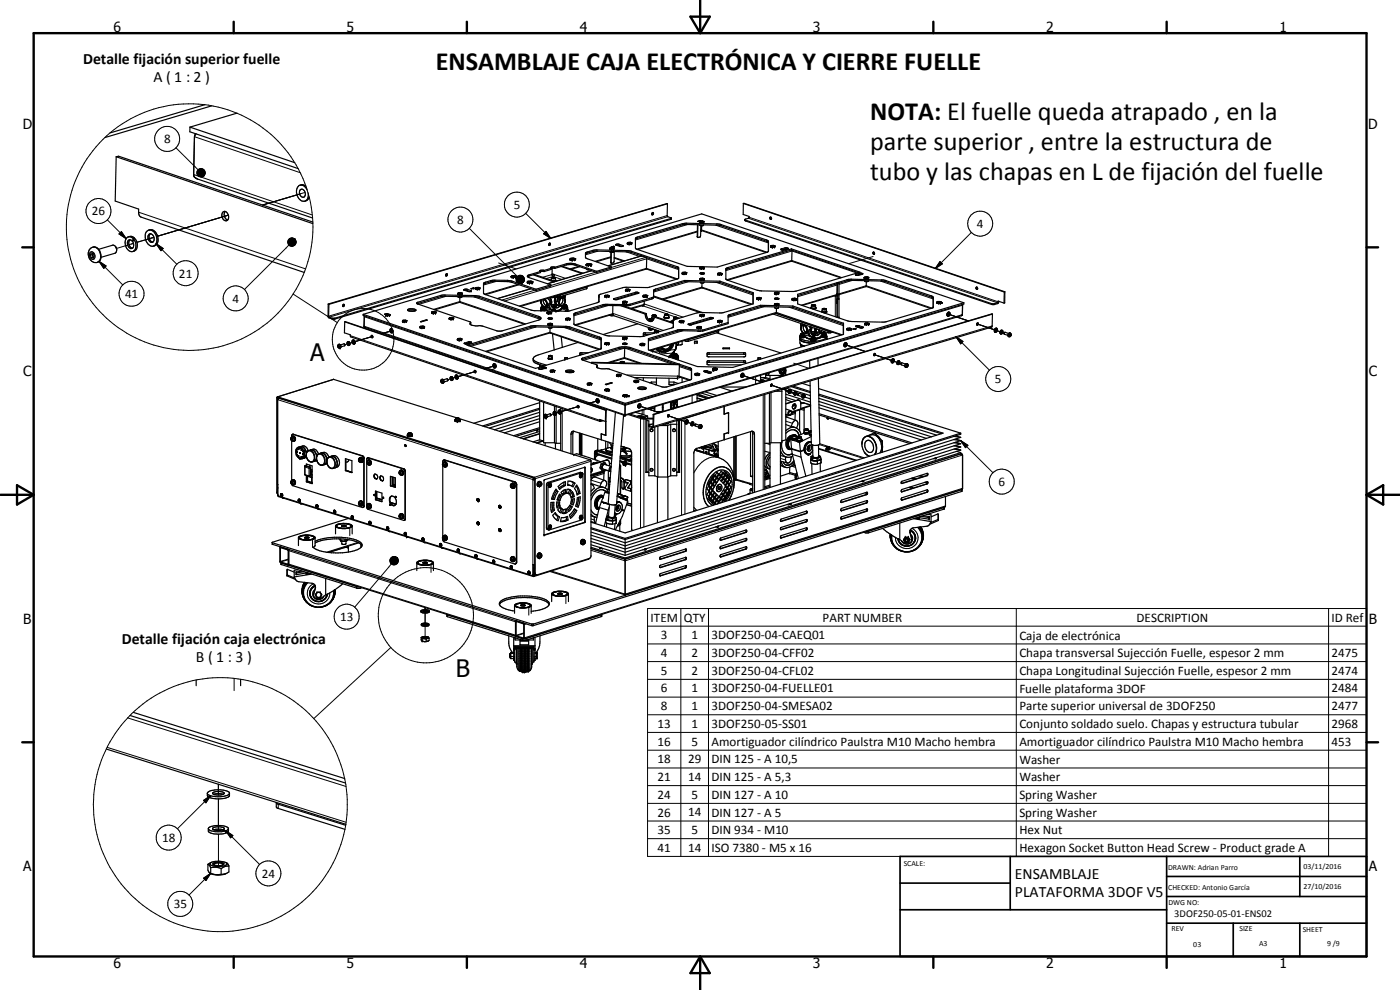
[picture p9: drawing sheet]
<svg xmlns="http://www.w3.org/2000/svg" width="420mm" height="297mm" viewBox="0 0 420 297" stroke-linecap="round" stroke-linejoin="round" font-family="sans-serif">
<defs><g id="words">
<g font-size="7.9">
<text x="130.8" y="21">ENSAMBLAJE CAJA ELECTRÓNICA Y CIERRE FUELLE</text>
<text x="261.1" y="35.9">NOTA: El fuelle queda atrapado , en la</text>
<text x="261.1" y="44.9">parte superior , entre la estructura de</text>
<text x="261.1" y="53.9">tubo y las chapas en L de fijación del fuelle</text>
</g>
<g font-size="7.2">
<text x="93.1" y="108.3">A</text>
<text x="136.8" y="203">B</text>
</g>
<g font-size="4.7">
<text x="25" y="19.3">Detalle fijación superior fuelle</text>
<text x="46" y="24.7">A ( 1 : 2 )</text>
<text x="36.6" y="193.3">Detalle fijación caja electrónica</text>
<text x="58.8" y="198.7">B ( 1 : 3 )</text>
<text x="304.6" y="263.8">ENSAMBLAJE</text>
<text x="304.6" y="269.2">PLATAFORMA 3DOF V5</text>
</g>
<g font-size="4.2">
<text x="34" y="9.6">6</text>
<text x="104" y="9.6">5</text>
<text x="174" y="9.6">4</text>
<text x="244" y="9.6">3</text>
<text x="314" y="9.6">2</text>
<text x="384" y="9.6">1</text>
<text x="6.8" y="38.7">D</text>
<text x="410.6" y="38.7">D</text>
<text x="7" y="112.9">C</text>
<text x="410.8" y="112.9">C</text>
<text x="7" y="187.1">B</text>
<text x="410.8" y="187.1">B</text>
<text x="7" y="261.4">A</text>
<text x="410.8" y="261.4">A</text>
<text x="34" y="290.4">6</text>
<text x="104" y="290.4">5</text>
<text x="174" y="290.4">4</text>
<text x="244" y="290.4">3</text>
<text x="314" y="290.4">2</text>
<text x="384" y="290.4">1</text>
</g>
<g font-size="3.9">
<text x="49.2" y="43">8</text>
<text x="27.6" y="64.6">26</text>
<text x="154.2" y="62.7">5</text>
<text x="137.2" y="67.1">8</text>
<text x="293.2" y="68.4">4</text>
<text x="53.7" y="83.3">21</text>
<text x="37.5" y="89.5">41</text>
<text x="69.8" y="90.8">4</text>
<text x="298.6" y="115">5</text>
<text x="299.7" y="145.8">6</text>
<text x="102.1" y="186.3">13</text>
<text x="195.3" y="186.5">ITEM</text>
<text x="198.4" y="191.8">3</text>
<text x="205.3" y="186.5">QTY</text>
<text x="207.5" y="191.8">1</text>
<text x="213.5" y="191.8">3DOF250-04-CAEQ01</text>
<text x="246.9" y="186.5">PART NUMBER</text>
<text x="305.9" y="191.9">Caja de electrónica</text>
<text x="341.1" y="186.5">DESCRIPTION</text>
<text x="399.6" y="186.6">ID Ref</text>
<text x="198.4" y="197.1">4</text>
<text x="207.5" y="197.1">2</text>
<text x="213.5" y="197.1">3DOF250-04-CFF02</text>
<text x="305.9" y="197.2">Chapa transversal Sujección Fuelle, espesor 2 mm</text>
<text x="399.6" y="197.1">2475</text>
<text x="198.4" y="202.4">5</text>
<text x="207.5" y="202.4">2</text>
<text x="213.5" y="202.4">3DOF250-04-CFL02</text>
<text x="305.9" y="202.5">Chapa Longitudinal Sujección Fuelle, espesor 2 mm</text>
<text x="399.6" y="202.4">2474</text>
<text x="198.4" y="207.8">6</text>
<text x="207.5" y="207.8">1</text>
<text x="213.5" y="207.8">3DOF250-04-FUELLE01</text>
<text x="305.9" y="207.9">Fuelle plataforma 3DOF</text>
<text x="399.6" y="207.8">2484</text>
<text x="198.4" y="213.1">8</text>
<text x="207.5" y="213.1">1</text>
<text x="213.5" y="213.1">3DOF250-04-SMESA02</text>
<text x="305.9" y="213.1">Parte superior universal de 3DOF250</text>
<text x="399.6" y="213.1">2477</text>
<text x="197.3" y="218.4">13</text>
<text x="207.5" y="218.4">1</text>
<text x="213.5" y="218.4">3DOF250-05-SS01</text>
<text x="305.9" y="218.5">Conjunto soldado suelo. Chapas y estructura tubular</text>
<text x="399.6" y="218.4">2968</text>
<text x="197.3" y="223.7">16</text>
<text x="207.5" y="223.7">5</text>
<text x="213.5" y="223.8">Amortiguador cilíndrico Paulstra M10 Macho hembra</text>
<text x="305.9" y="223.8">Amortiguador cilíndrico Paulstra M10 Macho hembra</text>
<text x="399.6" y="223.7">453</text>
<text x="197.3" y="229">18</text>
<text x="206.5" y="229">29</text>
<text x="213.5" y="229">DIN 125 - A 10,5</text>
<text x="305.9" y="229.1">Washer</text>
<text x="197.3" y="234.3">21</text>
<text x="197.3" y="239.6">24</text>
<text x="206.5" y="234.3">14</text>
<text x="207.5" y="239.6">5</text>
<text x="213.5" y="234.3">DIN 125 - A 5,3</text>
<text x="213.5" y="239.6">DIN 127 - A 10</text>
<text x="305.9" y="234.4">Washer</text>
<text x="305.9" y="239.7">Spring Washer</text>
<text x="197.3" y="245">26</text>
<text x="206.5" y="244.9">14</text>
<text x="213.5" y="245">DIN 127 - A 5</text>
<text x="305.9" y="245">Spring Washer</text>
<text x="197.3" y="250.3">35</text>
<text x="207.5" y="250.2">5</text>
<text x="213.5" y="250.3">DIN 934 - M10</text>
<text x="305.9" y="250.2">Hex Nut</text>
<text x="48.6" y="252.6">18</text>
<text x="197.3" y="255.6">41</text>
<text x="206.5" y="255.6">14</text>
<text x="213.5" y="255.6">ISO 7380 - M5 x 16</text>
<text x="305.9" y="255.7">Hexagon Socket Button Head Screw - Product grade A</text>
<text x="78.6" y="263.3">24</text>
<text x="52.1" y="272.5">35</text>
</g>
<text font-size="3.1" x="352.4" y="275.2">3DOF250-05-01-ENS02</text>
<g font-size="2.4">
<text x="271.2" y="259.7">SCALE:</text>
<text x="350.6" y="261">DRAWN: Adrian Parro</text>
<text x="391.2" y="260.6">03/11/2016</text>
<text x="350.6" y="267.1">CHECKED: Antonio García</text>
<text x="391.2" y="266.7">27/10/2016</text>
<text x="350.6" y="271.4">DWG NO:</text>
<text x="351.6" y="279.3">REV</text>
<text x="372" y="279.4">SIZE</text>
<text x="391" y="279.6">SHEET</text>
<text x="358.1" y="284.1">03</text>
<text x="377.9" y="283.8">A3</text>
<text x="398.3" y="283.8">9 /9</text>
</g>
</g></defs>
<g fill="none" stroke="#000" stroke-width=".3">
<path d="M52.8 44.3l6.6 6.6M58.1 52.4l35.7 12.1M58.4 41l31.7 10.8M59.1 51.5l2.1 1.2-2.1-.9zM59.1 51.8l2.1 .9-2.1-.6zM59.1 52.1l2.1 .6-2-.4zM59.2 52.3l2 .4-1.9-.1zM59.2 51.3l2 1.4-2.1-1.2zM59.3 52.6l1.9 .1h-1.7zM59.3 51.1l1.9 1.6-2-1.4zM59.5 52.7h1.7l-1.5 .2zM59.5 50.8l.3-.1 1.4 2z"/>
<path d="M59.5 50.8l1.7 1.9-1.9-1.6zM59.7 52.9l1.5-.2zM59.8 50.7l.2-.1 1.2 2.1zM59.9 53l1.3-.3zM60 50.6h.3l.9 2.1zM60.2 53.1l1-.4zM60.3 50.6h.2l.7 2.1zM60.5 53.1l.7-.4zM60.5 50.6l.3 .1 .4 2zM60.7 53l.5-.3zM60.8 50.7l.2 .1 .2 1.9zM61 52.9l.2-.2z"/>
<path d="M61 50.8l.2 .2v1.7zM61.2 51l.2 .2-.2 1.5zM61.4 51.2l-.2 1.5zM61.5 52.2l-.3 .5zM61.5 51.4l-.3 1.3zM61.5 52l-.3 .7zM61.5 51.7l-.3 1zM89.8 58.3l-10.9 3.2M91.4 57.8l-12.6 3.7M27 75.8a1.13 1.13 0 0 1 1.5 .6 1.13 1.13 0 0 1-.6 1.5 1.39 1.39 0 0 1-.9-2.1zM27.8 74.2a2.57 2.57 0 0 1 2.3 1.8 2.57 2.57 0 0 1-.9 2.7M29.7 78.4l2.1 1.4-.7 .7z"/>
<path d="M29.7 78.4l7.2 7.1M32.2 66l5.7 5.6M35.7 70.2l.7-.7 1.5 2.1zM39.4 73.2l.6-.2-5 1.5M41.6 63.7l50.1 17M45.5 71.4l.7-.2-5.1 1.5M46.9 73.1l2.1 1.4-.7 .7zM46.9 73.1l6.2 6.2M68.5 64.6l-21.2 6.3M86.3 72.7l2.2-.9-2.1 1.1zM86.4 72.4l2.1-.6-2.2 .9zM86.4 72.9l2.1-1.1-2 1.4z"/>
<path d="M86.4 72.2l2.1-.4-2.1 .6zM86.5 73.2l2-1.4-1.9 1.6zM86.6 71.9l1.9-.1-2.1 .4zM86.6 73.4l1.9-1.6-1.7 1.8zM86.7 73.5l-13.3 13.4M86.8 71.7l.2-.2 1.5 .3zM86.8 71.7l1.7 .1-1.9 .1zM87 71.5l1.5 .3zM87.2 71.5l1.3 .3zM87.5 71.4l1 .4zM87.8 71.4l.7 .4zM88 71.5l.5 .3z"/>
<path d="M88.5 71.8l-1.5 2-.2-.2zM88.5 71.8l-1.2 2.1-.3-.1zM88.5 71.8l-.9 2.1h-.3zM88.5 71.8l-.7 2.1h-.2zM88.5 71.8l-.4 2-.3 .1zM88.5 71.8l-.2 1.9-.2 .1zM88.5 71.8v1.7l-.2 .2zM88.5 71.8v1.7zM88.5 71.8l.3 1.2-.1 .3zM88.5 71.8l.3 1.2zM88.5 71.8l.3 1zM88.5 71.8l.3 .7z"/>
<path d="M88.5 71.8l.3 .4zM88.5 71.8l.2 .2zM140.8 68.5l14.5 14.4M149.6 78.9l5.3 1.8M157.8 64l7.5 7.5M163.9 69.4l1.4 2.1-2.2-1.4zM170 79.2v.3M172.6 79.2v.3M173.6 79.9l-2.5 .7M176.3 75.6l-.1 .3M177.8 75.1v.4M179.1 75v.4"/>
<path d="M179.5 75.4l-3.8 1.1M183.3 77l-4.7 1.4M183.3 78.7h.1M184.3 77.2l3.1 1.1M184.9 73.3v.2M185.1 73.3v.3M185.8 73.3l-.1 .4M186.8 73.7v.2M187 73.7v.1M187.8 75.5l4.2 1.5M188.2 75.2v.4M189.5 75.4v.3"/>
<path d="M191.3 71.1v.4M192.6 76.8l-10.1 3M193.8 77.2l-10.3 3.1M200.2 64.7l-101.7 30.1M200.4 65l-101.6 30.2v.2M201.3 65.6v.2M204.8 67.1v.4M206.1 67v.4M206.4 67.4l-15.7 4.6M209.2 71h.2M209.3 69.3l-18.3 5.5M210.3 69l20 6.7"/>
<path d="M214.8 67.6l15.8 5.3M215.1 67.2v.4M216.4 67.4v.3M223.7 66v.3M224.6 65.5l74.8 25.3M224.8 65.2l74.7 25.4M230.1 72v.4M230.6 72.4v.4M230.6 75.3v.1M234.5 74.7v.3M235.6 74.4v.3M236.3 74.4v.3"/>
<path d="M236.5 74.5v.2M262 77l-7.3 2.1M282.1 78.5l.7 .7-2.1 1.4zM291.5 69.7l-10.8 10.9M88 88.2l13.2 8.6M99.7 95.5l-.1 .2M100.5 95.5v.2M117.6 99.2l-3.1 1M125.4 90.7v.4M130.1 92.8l7.9-2.3 19.8 6.7M132.2 88.6v.4M133.6 88.5v.4"/>
<path d="M133.9 88.9l-8.2 2.4M139.3 86.9v.2M139.5 86.8v.3M140.2 86.8v.4M141.2 96.9v.4M141.3 87.2v.2M141.4 87.3h.1M141.4 87.3v.1M142.2 89.1l19.9 6.7M142.6 88.7v.4M143.9 88.9v.4M145.7 84.7v.3"/>
<path d="M147.2 84.2v.4M148.5 84.1v.3M148.9 84.5l-3.8 1M152.3 84.1v.4M153.6 84.3v.4M154.9 83.8l2.1 .9-2.1-.6zM154.9 84.1l2.1 .6-2-.4zM154.9 83.5l2.1 1.2-2.1-.9zM155 84.3l2 .4-1.9-.1zM155 83.3l2 1.4-2.1-1.2zM155.1 83.1l1.9 1.6-2-1.4zM155.1 84.6l1.9 .1-1.7 .1z"/>
<path d="M155.3 84.8l1.7-.1-1.5 .2zM155.4 82.8l.2-.1 1.4 2zM155.4 82.8l1.6 1.9-1.9-1.6zM155.4 85.3l-10 3M155.5 84.9l1.5-.2zM155.6 82.7l.3-.1 1.1 2.1zM155.8 85l1.2-.3zM155.9 82.6h.2l.9 2.1zM156 85.1l1-.4zM156.1 82.6h.3l.6 2.1zM156.3 85.1l.7-.4zM156.4 82.6l.2 .1 .4 2z"/>
<path d="M156.5 85l.5-.3zM156.6 82.7l.3 .1 .1 1.9zM156.8 84.9l.2-.2zM156.9 82.8l.1 .2v1.7zM157 83l.2 .2-.2 1.5zM157.2 83.2l.1 .3-.3 1.2zM157.3 84.2l-.3 .5zM157.3 83.5l-.3 1.2zM157.4 84l-.4 .7zM157.4 83.7l-.4 1zM158.8 82.5v.3M159.3 97.8v.4"/>
<path d="M159.3 86.7l-10 2.9M160.6 87l-10 3M160.6 97.7v.4M160.9 98.1l-19.6 5.8M161.6 94.9v.4M162.9 91.9l.2 .2M163.1 92.2l.7 .4 1.3 .2M163.3 89.8a1.46 1.46 0 0 1 .4 2.3 1.56 1.56 0 0 1-1.3-2M163.5 89.7a1.56 1.56 0 0 1 .5 2.5M163.9 92.2l.9 .1M164 83.6l2-.6 2.6 .9M164.1 93l.3 .3"/>
<path d="M164.2 93.1l.3 .2M164.6 95.4v.3M164.7 91.4l.1 .9M164.8 92.3h.1M164.8 95.4v.3M164.8 92.3l.3 .5M164.9 92.2l-.1 .1M164.9 90l.3 .8M164.9 92.2v.1M164.9 92.3l.3 .4M165.1 92.8l.7 .3M165.2 90.8h.1"/>
<path d="M165.2 90.8l-.4 .2 .1 1.2M165.2 92.7v.1M165.2 90.8l.4 1.1M165.2 92.7l-.1 .1M165.2 92.7l.5 .1M165.5 83.4l.5 .3 .7-.2M165.5 95.4v.4M165.6 83.4l.5-.2 .6 .2M165.6 83.4h.1M165.6 83.4h1M165.6 91.9h.1M165.6 91.9l-.7 .4"/>
<path d="M165.7 82.4l-2.8 .8M165.7 92.8l-.1 .2M165.7 95.5v.2M165.7 92.8l.3 .2M165.7 91.4l-.3 .1M165.9 82.2l-.2 .1M166.4 82.4l3.3 1.1M166.4 89h.1M166.4 88.9l.1 .1M166.5 89l.4 2.2M166.5 89l.7 .2M166.6 92.3v.1"/>
<path d="M166.6 92.4l-.9 .4M166.7 83.4h-.1M166.7 83.5h.1M166.7 90.5h.1M166.8 90.5h.1M166.8 93.3h.6M167 91.2l-1.4 .6M167.1 91.3l-1.4 .6M167.1 88.9l.1 .3M167.2 89.3h.1M167.2 89.3v1.3l-.4-.1M167.2 89.2v.1"/>
<path d="M167.3 88.6v.7M167.3 91.5l-.7 .5h-.8M167.3 89.3h.1M167.3 89.3v.9M167.4 91.6l-.8 .5h-.6M167.7 93.2l-.5 .1M167.9 93.1l-.5 .2M167.9 91.7l-.8 .6-.8-.1M168 93.1l-.5 .2M168.1 91.8a1.6 1.6 0 0 1-2.5 .1M168.2 89.7a.8 .8 0 0 1 1-.4 .8 .8 0 0 1 .4 1 1.1 1.1 0 0 1-.4 1.1 1.1 1.1 0 0 1-1.2 .1 1.65 1.65 0 0 1 .2-1.8zM168.2 88.5v.5"/>
<path d="M168.4 92.7l-.5 .4M168.4 92.8l-.3 .2M168.5 92.6h.1M168.5 92.6l-.1 .2M168.6 92.5l-.2 .2M168.9 91.7l-.3 .6a1.71 1.71 0 0 1-1.8 .8M169.1 89.2a1.52 1.52 0 0 0-1.4 1 1.52 1.52 0 0 0 .5 1.6M169.2 88.7h.1M169.2 88.7v.5M169.2 88.7l-1.9 .6M169.3 98.3l11.1 3.7M169.6 88.6l-.2 .8"/>
<path d="M169.7 97.9v.4M171 98.1v.4M172.8 93.9v.3M176 86.2v.5M177.6 81.2l-13.3 4M178.8 81.7l-13.5 4M179.7 90.4h.1M179.7 88.7v.3M180.9 91.4v.4M182.3 91.3v.4M182.6 91.7l-10.4 3M183.1 94.5v.2"/>
<path d="M183.9 94.1l-11.4 3.4M183.9 94l15.2 5.1M184 94.5v.2M184.3 89.6v.2M187.8 91.4v.3M189.1 91.3v.3M190.7 87.7v.4M191.4 87.7v.4M191.6 87.8l-.1 .2M192.9 91.7v.1M193 91.8l7.4 2.5M193.3 91.3l-4 1.2"/>
<path d="M193.3 91.2l11.7 4M193.7 99.9v.4M194.8 95.8l.3 .2 .8-.1M194.8 95.8h1.1a.83 .83 0 0 1-1.2 .1M194.8 95.8h.1M195.6 89.3v.4M195.7 94.7l.7 .3 .5-.2M195.8 94.6a.69 .69 0 0 1 1 .1l-.6 .2zM196.4 99.7h.1M196.4 99.7v.2M196.5 98.9v.2M196.5 99.1l-.1 .6"/>
<path d="M196.5 99l.4 .5M196.7 86.7v.4M196.9 99.5l-.2 .4M196.9 99.5l.2 .2M196.9 94.7v.1M197 99.6h.1M197 99.1l.4 .5-.3-.2-.2 .1M197.1 99.1l.2 .3M197.1 99.7l-.1 .1M197.1 99.6h.1M197.1 99.6v.1M197.2 99.5l-.1 .1"/>
<path d="M197.3 99.5h.1M197.4 99.6h.1M198.7 89.7l11.9-3.6 15.1 5.1M199.4 94.5l.6 .2 .7-.2M199.5 94.4l.9-.1 .2 .1-.6 .2zM200.5 94.4l2.6 .8M201.6 96.7h.5M202.1 98h.1M202.1 96.3v.3M202.1 96.4l-.9 .2M202.1 96.8h-.1M203.2 95.2l-.9 .2 .2 .2 .9-.2"/>
<path d="M203.2 95.2v.3l-1-.1M203.3 95.2l.6 .3M203.3 99v.4M203.3 80.1v.3M203.4 83.7l-9.4-3.2-38.2 11.3M203.7 80.9l-9.6-3.3-42.7 12.7M203.7 80.3v.4M203.7 83.4h.1M204.6 98.9v.3M205 99.2l-10.4 3.1M206.5 84.5l-10.3 3.1M206.7 97.2v.2"/>
<path d="M210.2 81.9v.2M210.4 81.8v.4M211.1 81.9v.3M211.3 81.9v.3M213.1 95.3v.3M213.8 95.3v.3M213.9 95.4v.2M214.9 84.7l11.1 3.8M215.5 99.3v.4M217.8 81.2l19.9-5.9 19.5 6.6M218.3 80.3v.4M219.1 94.4v.3"/>
<path d="M229.4 92l-10.9 3.2M232.6 89.5v.2M232.7 89.5v.3M233.5 89.5v.3M233.6 89.5v.2M236.8 92.2l16.3 5.5M240.4 97.1v.7M240.4 91.6l10.8-3.3v6.9M240.7 97.7a1.29 1.29 0 0 1 1.4 .7 1.29 1.29 0 0 1-.5 1.6 1.53 1.53 0 0 1-.9-2.3zM240.8 97.2v.2a1.57 1.57 0 0 1 1.4 1 1.57 1.57 0 0 1-.4 1.7l1.1 .1M240.8 99.7l.1 .5M242.7 99.4v.9"/>
<path d="M243 98l.2 .8M243.2 98.8l-.3 .1v1.3M243.2 98.8h.1M243.2 98.8l.3 1.2M243.2 98.7v.1M243.4 99.4v.1M243.5 91.7l.4 .2 .9-.2M243.6 100h.1M243.6 99.9v.1M243.6 91.6l.7-.2 .4 .3-.8 .1zM244 99.5l-.6 .2M244.8 98.7h.1"/>
<path d="M244.8 98.7h.4M244.8 98.6l.2 .8M245.1 99.5l-1.5 .5M245.2 99.6l-1.5 .5M245.3 99.7l-.7 .5h-.7M245.4 99.8l-.4 .4-.9 .2M245.7 98.8v.6l.3 .6M245.8 98.9a.82 .82 0 0 0 .5 1.1 .82 .82 0 0 0 1.1-.6M245.9 100l.1 .1M245.9 100l-.3 .4-.6 .2M245.9 99.9v.1M246 100v.1"/>
<path d="M246 100l.2 .1M246.8 92.8l.3 .2 .8-.1M246.8 92.7l.9-.1 .2 .2-.7 .1zM246.8 100v.1M248 92.9h-.1M248 92.8v.1M248.5 99.4l-.1 .4M249.4 99.5l-.1 .3M250.7 88.9v6.1M251.2 85.5l-11.8 3.5M251.3 88.2h.5M251.3 88.5h.5"/>
<path d="M251.3 89.7h.5M251.3 95.1l.5 .1M251.3 84.9h.5M251.8 88.2l8.2-2.5 19.7 6.8M252.6 83.3l-15-5.2-19.5 5.8M254.2 83.9v.4M255.6 83.8l-.1 .3M255.9 84.1l-4.1 1.2M256.9 82.3v.2M257.4 97.7v.3M257.5 97.7v.3M257.9 97.7v.4"/>
<path d="M257.9 82v.3M258.6 82v.3M258.8 82v.3M258.9 98.1v.2M264.2 84.3l15.9 5.4M264.6 84v.3M265.9 84.2v.3M279.5 88.8v.4M280.1 92.1h.1M280.1 89.2v.4M284.6 94.2l6 2.1M284.9 94.4l5.7 1.9"/>
<path d="M288.8 94.4l-101.2 30.1-78.3-26.6M288.9 91.6l-101.3 30-78.3-26.6M293.1 97.2l5.3 1.7M297.6 91.1v.3M297.8 97.8l-101.9 30.1M298.5 91.1v.3M298.9 99.1l-.2-.1 1.4 .5M300.6 99.7l-.2-.1 .9 .3M303.1 99.9a.64 .64 0 0 0-.5 .4 .64 .64 0 0 0 .2 .7M83.5 119.3l-.4 .1M83.6 119.5l76.6 24M100.1 113.8l-16.8 5.3v.2"/>
<path d="M101.5 103.8h.3v.4l-.3-.1zM101.7 103.3a.63 .63 0 0 1 .5 .5 .63 .63 0 0 1-.1 .6M104.6 103.1l.2-.1-1.3 .4M105.1 100.7l74.8 25.4M106.1 102.6h.2l-1.3 .4 1.3-.4M111.9 100.9l-5.3 1.6M132.4 114.2l.3 .1v.4l-.3-.1zM132.6 113.8a.64 .64 0 0 1 .6 .5 .64 .64 0 0 1-.2 .7M135.5 113.6l-1.1 .3M137.1 113.2l.1-.1-1.3 .4M139.4 102.9v.2M140.5 102.6v.4"/>
<path d="M140.9 102.5l-.1 .4M141 102.6v.3M141.5 102.8h.1M141.5 102.7v.1M142.8 111.4l-5.3 1.6M148.4 110.7l-1.6 .5M148.5 109.7l-3.1 1M161.5 108.8v.5M161.8 110.5v.2M162.8 110.2v.3M163.2 110.2v.3M163.4 110.2v.3"/>
<path d="M163.9 110.4h.1M163.9 110.3v.1M164.6 106.8l.4 .2 .7-.2M164.7 106.8h.9l-.8 .1zM165.6 106.8h.1M168.7 118.3v.3M174.7 105.8v.5M174.9 107.4v.4M175.1 108.1l12.4-3.7 14.2 4.8M179.2 109.8l-.1 .4M179.9 101.1v.4M180.1 104.8l-15.1-5.1-19.3 5.7"/>
<path d="M180.4 104.4h.1M180.4 101.6v.3M182.2 108.8l5.2-1.5 5.2 1.8M185.7 104.2v.4M186.1 108.7l.6 .2M186.3 108.5l1 .1a.63 .63 0 0 1-1-.1zM186.3 108.5l-.1 .1M187 103v.3M187.1 103v.3M187.4 108.7l-.6 .2M187.9 103v.3M188 103v.3"/>
<path d="M188.2 112.5l15.2 .4M189.3 104.3v.3M195.4 105.2l.5 .2M195.7 105l.2 .4M195.9 105.4h.1M195.9 105l.1 .3M196 105.3l-.1 .1M196 105.3l.1 .1M196.1 105.4l.1 .1M196.1 105.4l-.1 .1M196.9 104.7l.6 .6M197.5 105.3l-1.4 .1"/>
<path d="M197.6 105.1l-.1 .2M197.6 105.1l-.5-.5 1 .7M197.6 105.1l.2 .1a2.64 2.64 0 0 0 2.8-.1M198 104.4h.4M198.5 104.2l.2 .5-1.3-.2M198.9 104.8l-1.7-.2a2.36 2.36 0 0 0 2.4 .6M200 105.2l-1.6 .2M201 104.9l.1 .1M201.1 107.2l.3-.3-.3 .3M201.1 105l-1.5 .7h-1l-1.1-.4M201.5 103.3a1.44 1.44 0 0 1-1 1.7 1.44 1.44 0 0 1-1.8-.9M201.7 106l-1.2 1"/>
<path d="M201.7 106l.1 .1M201.7 106l-3.4 .2M201.8 106.1h.1M201.8 106.1l-1.1 1M202 103.2l-.6 1.2M202.3 103.1l-.4 1-.8 .9M202.4 105.4l-.6 .7M202.6 104.9h.1M202.6 104.9l-.9 1.1M202.6 104.9l-1.5 .1M202.6 104.8h.1M202.6 104.8v.1"/>
<path d="M202.7 104.8h.1M202.8 104.1h.2M202.8 102.9v1.2M202.8 104.1l-.2 .7M203 103l-.2 1.6M203 103.9v.1M203.5 102.7l-.2 .9M203.8 112.8l3.4 1.2M203.9 110l3.6 1.2M205.8 102v.4M206.7 101.9v.5M207 110.3v.4"/>
<path d="M207.5 110.7v.4M207.5 113.6v.1M207.7 118.7v2.2M211.8 111.3v.3M212 111.3v.3M212.3 111.3v.3M212.8 105.8v.5M212.8 108.2v.5M213.3 111.6v.3M222.7 112.6l6.1 2-5.8-1.9M223.2 105.8v.5M223.2 108.2v.5"/>
<path d="M226.8 113v2.2M228.8 114.3h.7M229.1 114l-.6 .2v.5M229.1 118.5v28.4M230.7 111.9v.3M231.3 115.5l5.2 1.8M234 111.6a.83 .83 0 0 1 .8-.8 .83 .83 0 0 1 .9 .8M237 117.4h-.2l1.5 .5M238.2 109l4.5 1.5M238.7 118h-.2l1 .3M240.3 103.7l1 .1M240.9 100.2h.1"/>
<path d="M240.9 100.2l1 .4 1.1 .2M241.2 118.7l.3 .1-.3 .4zM241.3 118.3a.63 .63 0 0 0-.6 .4 .63 .63 0 0 0 .2 .7M241.4 119.1l-.1 .1M241.8 101.1l1.2 .6M241.9 101.2l1.1 .4M242.7 100.3l.3 .5M242.9 100.2h.1M242.9 100.2l-.2 .1M242.9 100.2l.2 .5M243 100.8l.4 .3M243 101.6h.4"/>
<path d="M243 101.7h.4M243.1 100.7l.4 .2M243.1 100.7l-.1 .1M243.4 101.1h.2M243.5 101l-.1 .1M243.5 100.9v.1M243.5 100.9l.3 .1M243.5 100l.2 .2M243.5 100l-.6 .2M243.6 100.1h.1M243.7 100.2h.1M243.7 100.2l.8 .4"/>
<path d="M243.9 100.3h.1M244.4 100.5h.1M244.5 100.5v.1M244.5 100.5l.2 .1M244.5 100.6h.3M244.5 100.6l-1 .3M245.1 101.6l-.3 .1M245.7 101.4l-.9 .1M246 101.3l-.9 .3M246 100.1a1.17 1.17 0 0 1-1.3 .5M246.1 100l-.1 .1M246.3 101.1l-.7 .4-.8 .1"/>
<path d="M246.3 101.1l-.4 .2M246.3 101h.1M246.3 101l-.1 .3M246.5 100.9l-.2 .2M246.8 100.2a1.84 1.84 0 0 1-2.2 1.1M252.8 100.5l-19.8-6.8-38.2 11.4M253.6 103.4l6.1 2.1-5.8-2M262.2 106.3l5.3 1.8M267.9 108.2l1.3 .5M269.7 108.8h-.3l1 .3M272.1 109.6l.1-.2a.25 .25 0 0 1 .2 .4 .25 .25 0 0 1-.4 .1zM272.2 109.1a.64 .64 0 0 0-.6 .4 .64 .64 0 0 0 .3 .7"/>
<path d="M286.9 101l2.1 1.4-.7 .8zM286.9 101l10.1 10.1M303.1 100.3h.2l-.1 .5h-.2zM87.4 131.4l.3 .2 .1 .4a.34 .34 0 0 1-.4-.1 .34 .34 0 0 1 0-.5zM87.6 131.1a.72 .72 0 0 1 .7 .5 .72 .72 0 0 1-.3 .7M88.1 130.3h-.1M89 134.9v1.5M89 136.5l1 1M89.6 134.2h.5M90 134.3h-.4l-.6 .5M90.1 134.4l.9 1M90.2 134.2l1 1.1"/>
<path d="M91 137.1l-.4 .4h-.5M91.1 135.5v1.5M91.2 137.2l-.5 .5M91.3 135.5v1.6M91.5 139.8l1.6 .5M91.6 139.7l1.5 .6M92.2 135.6a1.18 1.18 0 0 1 1.9 .8 1.34 1.34 0 0 1-.9 2.2 2.11 2.11 0 0 1-1-3zM92.7 135.2a1.93 1.93 0 0 1 1.7 1.3 1.93 1.93 0 0 1-.6 2.1M93 139.6v.6M95.3 136.5a1.26 1.26 0 0 1 1.4-.1 1.26 1.26 0 0 1 .6 1.3 1.18 1.18 0 0 1-1 1.8 2.02 2.02 0 0 1-1-3zM95.7 136.1a1.68 1.68 0 0 1 1.9 1.7 1.61 1.61 0 0 1-.5 1.7l-.3 .1M98.6 137.3a1.66 1.66 0 0 1 1.9 2.2 1.1 1.1 0 0 1-1.2 1 1.1 1.1 0 0 1-1-1.1 1.71 1.71 0 0 1 .3-2.1z"/>
<path d="M98.8 137.1a1.97 1.97 0 0 1 1.7 1.3 1.97 1.97 0 0 1-.6 2.1M107.8 137.8l.3 .1 .1 .4a.3 .3 0 0 1-.5 0 .3 .3 0 0 1 .1-.5zM108 137.5a.68 .68 0 0 1 .6 .4 .68 .68 0 0 1-.2 .8M108.9 136.8h-.2M109.3 137.5l-.1 .1M110.2 138.6l.4 .2-.2 .4-.2-.1zM110.4 138.2a.7 .7 0 0 1 .6 .5 .7 .7 0 0 1-.2 .7M110.6 137.3l-.1 .1M121.7 133.4h.1M122.4 130.3h.1M122.4 130.3l.5 .2 .7-.2M122.7 130h.6z"/>
<path d="M123.6 130.3h.1M132.9 139.2a.32 .32 0 0 1 .5 .2 .32 .32 0 0 1-.3 .4zM133.2 138.8a.68 .68 0 0 1 .6 .5 .68 .68 0 0 1-.2 .7M133.5 138h-.1M136.7 125.9l.4 .1 .9-.1M137 125.5h.7zM163.4 124.8l.3 .1-.1 .3-.2-.1zM163.6 124.3a.64 .64 0 0 1 .5 .5 .64 .64 0 0 1-.2 .7M166.4 124.1l.2-.1-1.3 .4M168 123.6h.1l-1.2 .4M168.7 122.6v12.7M171.9 130.1l-.5 .2"/>
<path d="M173.7 121.9l-5.3 1.6M177.1 138l-16.8 5.2v.2M177.4 138.4l-16.9 5.2M178.4 135.8h.1M178.5 136.2v1.7M178.7 137.1v.9M178.8 135.2h.2M178.9 135.3l4.8 1.5M178.9 135.3l-.4 .5M179 135.3h.1M179 136.1v.1M179 135.2l-.1 .1"/>
<path d="M179 135.2l4.7 1.5M179.4 135.1l-.4 .1M179.4 120.2l-3.1 1 2.8-.8M179.5 136.5l-.8 .7M179.5 136.5l4.1 1.3M179.5 136.3h.1M179.5 136.4v.1M179.5 136.3l4.1 1.3M179.8 136.3h-.3M180.1 126.2h.1M181.9 138l.1 .1M183.5 134.4v.2"/>
<path d="M186 139.8l.3 .1M186 139.6h.1M186 139.6v.1M186 138.6l.6 .1M186 138.3l.7 .3M186.1 137.6l3.5 1.1M186.1 137.4l3.5 1.1M186.3 135.3l.4 .1M186.3 134.5l.5 .1M186.3 134.7l.5 .2M186.4 133.9l.7 .2M186.6 138.7l.4 .8"/>
<path d="M186.6 138.7h.1M186.7 138.7h.1M186.7 138.6l-.1 .1M186.7 138.6h.1M186.8 134.9h.1M186.8 134.6v.3M186.8 138.6h.1M186.8 134.9l.1 .5M186.8 134.6l.1 .1M186.8 138.6l-.1 .1M186.8 138.6l.4 .8M186.9 134.8l-.1 .1"/>
<path d="M186.9 134.8l.2 .5M186.9 134.7h.1M186.9 134.7v.1M186.9 138.5l-.2 .1M187 138.6h-.2M187 139.5l.1 .1M187.1 139.4l-.1 .1M187.1 135.3v.1M187.1 134.1h.1M187.1 134.1l-.3 .5M187.1 134.1l.1 .1M187.1 139.6l.5 .1"/>
<path d="M187.2 139.5l-.1 .1M187.2 139.4h-.1M187.2 139.4h.1M187.2 134.2l-.3 .5M187.3 135l-.2 .3M187.3 139.4l.4 .2M187.3 139.4l-.1 .1M187.4 134.2h-.2M187.4 134.1v.1M187.4 134.2l.3 .1M187.4 139.3l-.2 .1M187.5 139.4h-.2"/>
<path d="M187.6 135.5v.3M187.6 139.6v.1M187.6 139.6h.1M187.6 139.7h.1M187.7 139.6h.1M187.7 134.3l.2 .1M187.7 138.8v.2M187.7 134.3l-.1 .2M187.7 139.6v.1M187.7 139.7h.1M188.1 139.2l1.5 .4M188.1 139.2l-.4 .5"/>
<path d="M188.1 136.1h.1M188.1 139.1v.1M188.2 139.1h.1M188.2 139.1l-.1 .1M188.2 139.1l1.4 .3M188.4 139l-.2 .1M189.5 137v.6M189.6 137.7l-.1 .1M191.8 121.8l6 2-5.6-1.9M192.7 123.1v1.2M192.7 125.4l-.5 .2v32.8M192.8 124.9v.3"/>
<path d="M193.2 123v1.5M193.2 125.5v32.6M194.9 127.8v.2M195.4 122.6h.1M195.4 122.3v.3M195.9 128l-.1 .3M200.4 124.7l5.2 1.8M201.8 120.4l.2 .5M203 120.4l-.2-.3v.7l-.7 .1M204.5 125.8v28.8M205.4 125.5l.2 .1v28.6M205.9 126.6l1.4 .4-1.4-.5 .2 .1"/>
<path d="M207.8 127.2l-.2-.1 1 .4M210.3 134.2v.1M210.4 127.4a.64 .64 0 0 0-.6 .5 .64 .64 0 0 0 .2 .7M212 135.6l-.3 .1M214 133l.2 .1M214.4 135.9h.1M214.4 136.1h.1M214.4 135.9l.4 .6M214.4 136.1l1.1 .4M214.4 135.9l1.1 .4M214.5 133.3l.9 1.9M214.5 135l.1 .2"/>
<path d="M214.5 134.9h.1M214.6 135.2h.1M214.6 135.1h.1M214.6 134.9l.1 .2M214.6 134.9l.7 .2M214.7 135.1l-.3 .8M214.7 135.1l.6 .3M214.7 136.5l.8 .3M214.8 136.5h.1M215 133.6l.5 1.3M215.4 135.1h.1M215.6 137.3a6.6 6.6 0 0 0-7 4l-.4 .6"/>
<path d="M225.9 130.1l.5 .2M229.9 133l1.2 .4M234.2 137.5l1.5 .5M235.8 126.4l2 .6M236.5 133.5l.3 .7 .3 .3M236.7 132.6l-.1 1 .3 .8M236.9 132l-.1 .3M236.9 124.6l-1.1 .4M237 134.5l.2 .1M237.1 131.7l-.2 .3M237.3 131.5l-.5 .7-.3 .9M237.5 131.3l.2-.1-.4 .3z"/>
<path d="M237.7 131.1a2.14 2.14 0 0 0-.6 3.4M237.8 130.6l.7-.1 .3 .2-.9 .2zM238.7 124.1l-1.6 .5M238.9 130.7l-.1 .2a.81 .81 0 0 1-1.1 0 2.35 2.35 0 0 0-.8 3.8h.7M239.3 120.1h.1M239.3 131.2l.5-.2 .6 .1a.63 .63 0 0 1-1.1 .1zM240.3 122.7l-2.8 .8M240.5 131.2l-.7 .4-.5-.2M241.2 120.9l2.1 .6M241.5 128.8l.9-.1a.46 .46 0 0 1-.4 .4 .46 .46 0 0 1-.5-.3zM242.6 128.9l-.7 .3-.6-.2M242.9 129.5l.5 .2"/>
<path d="M243.2 121.8h.1M243.4 129.2l-.4 .2 .4 .2M245.9 133.4l2.2 .7M246 133.1l13.4 4.3M248.1 134.2l.3 .1 .5-.1M248.1 134.2h.1M248.1 134.1l.8 .1h-.8M248.1 134.1v.1M248.9 134.4l10.1 3.1M281 137.4h.1M281 137.4l-.6 .1M281 137.5l-.7 .1"/>
<path d="M288.3 132.2l2.2 1.4-.7 .7zM288.3 136.2l-100.7 31.6-10.2-3.2M288.3 132.2l9.7 9.7M288.9 136.5l-101.3 31.8-10.2-3.2M83.1 147.7h.1M83.3 146.6h.1M83.3 148.5h.1M83.4 145.5v-25.6l76.5 24v25.5M83.6 148.8v.2M84.2 148.5l.3 .2zM84.4 148.2l.3 .3v.3M84.4 148.5h.1"/>
<path d="M84.7 148.8l-.1 .1M87.4 144.5l.3 .1v.6l-.3-.2zM87.6 144.1a.7 .7 0 0 1 .6 .5 .7 .7 0 0 1-.2 .8M89.6 150.1l.1 .3zM89.7 149.9l.3 .4-.1 .2M92.2 144.3h.1M92.3 144.3h.1M92.3 144.3v-1.4l-.8-.4v-2.4l1.2 .4v2.3l.8 .5v1.4M92.3 144.3l.1 .2M92.3 144.3l1.2 .4M92.4 144.4h.1M93 144.7v.1"/>
<path d="M93.1 142.4l.6 .3M93.1 140.3v2.4l.6 .3M93.2 141.1l.5 .2-.2 .3M93.2 141.5l.3 .1M93.5 144.7h.2M93.5 144.7v.1M93.5 141.6v.8M93.5 141.6h.2M93.5 144.8h.1M93.5 144.8l.1 .1M94.9 151.8h.2l-.1 .3zM95 151.5l.3 .3-.1 .4"/>
<path d="M100.1 153.4l.2 .3zM100.3 153.2l.4 .4-.2 .3M103.7 157.6v.4M105 141.5h.1M105 158.4v2.3M105.5 155.1l.1 .3zM105.5 155.1h.1M105.6 154.9l.3 .2-.1 .4M108 150.5a.72 .72 0 0 1 .6 .5 .72 .72 0 0 1-.2 .8M109.3 151.8h-.1M110.2 151.6l.4 .2-.2 .5-.2-.2zM110.4 151.3a.74 .74 0 0 1 .6 .5 .74 .74 0 0 1-.2 .7"/>
<path d="M110.8 156.8l.1 .3zM110.9 156.5l.3 .3-.1 .4M111 157l-.1 .1M112.8 147.7h.2M116 158.5l.2-.1v.3zM116.2 158.2l.3 .3-.1 .4M118.5 143.3v2.2M119.9 154.7l.4 .2v.3a.32 .32 0 0 1-.5-.1 .32 .32 0 0 1 .1-.4zM119.9 141.6l.4 .3v.3a.36 .36 0 0 1-.4-.1 .36 .36 0 0 1 0-.5zM120.1 154.3a.71 .71 0 0 1 .6 .5 .71 .71 0 0 1-.2 .8M120.1 141.3a.68 .68 0 0 1 .6 .4 .68 .68 0 0 1-.2 .8M121.2 140.7h-.1"/>
<path d="M121.5 159.9l.3 .2-.1 .4M121.7 155.7h-.2M121.7 141.4l-.2 .1M143.2 149.9l.2 .3zM143.2 156.9l.2 .3zM143.3 149.6l.4 .3-.2 .5M143.3 156.7l.4 .3-.2 .4M149.8 152l.1 .3zM149.8 158.9l.1 .4zM149.9 152.3h.1M149.9 158.7l.3 .4-.1 .3M149.9 151.7l.3 .4-.1 .3"/>
<path d="M153.4 145.6l.3 .1v.4l-.4-.1zM153.5 145.2a.72 .72 0 0 1 .7 .5 .72 .72 0 0 1-.2 .7M154.5 144.6l-.1 .1M155.1 145.5h-.1M162.1 145.2l.4-.1-.2 .6-.2-.1zM162.3 144.7a.7 .7 0 0 0-.7 .5 .7 .7 0 0 0 .3 .7M164 145.5l.5 .1M164 158.4l.5 .1M164.5 144.7l.4 .2M174.1 141.7l.4 .2M175.3 156.8h.2M175.5 140.3l.1 .1"/>
<path d="M175.5 156.5h.1M177.4 155.7l.9 .3M177.4 144.1l3 .9M179.2 151.6l.5 .9M179.5 150.1l-.4 1.3M179.8 149.6l-.6 1.2M180.4 149.1a2.04 2.04 0 0 0-.6 3.5l-.5-.6-.1-1M180.5 149.1l-1 .8M180.5 149.1h.3M180.6 149.1h.3M180.7 149.1l-.8 .3M181 148.9a2.23 2.23 0 0 0-2 3.3l.7 .6"/>
<path d="M181 149.1v.1M181.3 142.1l-3.9 1.2M181.8 141l-4.4 1.4M182.4 146.9l.5 .1M182.6 143.3l.4 .1M182.9 144.5h.1M185.6 148.3h.1M185.6 148.3l1.2 .4M185.6 157.1l.4 .3M185.7 156.9l.6 .1M186.3 144.4l.3 .1M186.8 148.7h.1"/>
<path d="M187.2 148.8l1.2 .4M187.3 144.7h.1M187.4 146.3l-.1 .1M187.4 144.8l1 .3M187.8 143.9h.1M188.1 151.4l1.5 .4M188.2 150.9l1.4 .4M189.1 146.6h.1M189.1 145.3l.5 .2M189.2 144.3h-.1M189.3 144.9h.1M208.2 152.2l.9 .9"/>
<path d="M215.5 157.9l-.4 .1M215.6 157.9h.1M215.6 157.9h-.1M215.6 157.9l-.6 .1M217.9 140.3a4.8 4.8 0 0 0-5.6 3 7.2 7.2 0 0 0 .5 8.7M217.9 140.3l.3 .2M217.9 140.3a4.7 4.7 0 0 0-5.7 2.9 7.2 7.2 0 0 0 .5 8.8M217.9 140.3l1.3 1.1M223.7 159.7l.1 .1M225.1 147l.8 .3M225.9 146.6l-.6 .2 .6 .3M230.4 143.3v.2"/>
<path d="M234.3 158.9h.2M234.3 156.4l.2 .1M237.4 151l-.5 .2M237.4 151.1l-.6 .2M241.8 156.5l.2 .1M241.8 159h.2M241.8 154.1h.2M252.5 150.7h.1M252.5 155.7h.1M252.5 153.2h.1M259.1 144.3h.1M259.1 144.3l-.5 .1"/>
<path d="M259.2 144.2v.1M259.2 144.3l-.7 .1M260 148.4h.1M260 153.3l.1 .1M260 150.9h.1M260.7 159.4v.5M270.6 147.5l.1 .1M270.6 150l.1 .1M270.6 145l.1 .1M273.1 159.3a2.43 2.43 0 0 1 .4 4.1 2.43 2.43 0 0 1-3.8-1.7M273.1 159.2a2.4 2.4 0 0 1 1.6 2.2M273.1 159.8v.1"/>
<path d="M273.7 158.5a3.3 3.3 0 0 1 .7 5.3 3.3 3.3 0 0 1-5.3-.9l-.3-1.6M275.4 155.2v.1M275.8 142.8l1 .3M275.9 155.1v.2M276 155.1v.2M276.3 142.6l1 .4M278.1 145.2h.1M278.1 147.7h.1M278.1 142.7h.1M278.8 155v.8M283.2 152.3v.5M283.7 151.8l-126.4 39.6"/>
<path d="M288.6 146.9v.5M288.9 146.5l-101.3 31.8-22.2-7M81.8 162.9v.4M84.4 164.4h-.3M84.5 169v.4M86.4 169.2v.1M86.5 167.9l-2.2 .7M86.5 167.8l-2.4 .6M86.6 169.2l68.1 21.4M86.6 165.2l68.1 21.4M88.9 171.6v.3M89 171.9v.5"/>
<path d="M91.8 171.7v.3M91.9 171.7v.2M92.3 171.9v.1M92.5 161.2v.3M93.8 161.8v2.5M94.1 175.1a3.3 3.3 0 0 0-.6 5.5 3.3 3.3 0 0 0 5.3-1.4l.2-1.3M94.1 178.2v.1M94.6 175.8a2.4 2.4 0 0 0-1.6 2.2M94.6 175.9a2.43 2.43 0 0 0-.3 4.2 2.43 2.43 0 0 0 3.8-1.7M94.6 176.4v.1M103.3 164.3h.1M107 176v.4"/>
<path d="M107.4 162.7l-9.4 3M117 168.1l2.1-.8-2.1 1.1zM117 168.4l2.1-1.1-2 1.4zM117 167.9l2.1-.6-2.1 .8zM117.1 168.7l2-1.4-1.9 1.6zM117.2 167.6l1.9-.3-2.1 .6zM117.2 168.9l1.9-1.6-1.8 1.8zM117.3 167.4l.2-.2 1.6 .1zM117.3 167.4l1.8-.1-1.9 .3zM117.4 169.2l-10.9 13M117.5 167.2l1.6 .1zM117.8 167.1l1.3 .2z"/>
<path d="M118.1 167l1 .3zM118.3 167l.8 .3zM118.6 167l.5 .3zM118.9 167.3v2M119.1 167.3l-1.6 2-.2-.2zM119.1 167.3l-1.3 2.1-.3-.1zM119.1 167.3l-1 2.2-.3-.1zM119.1 167.3l-.8 2.2h-.2zM119.1 167.3l-.5 2.2h-.3zM119.1 167.3l-.3 2-.2 .2zM119.1 167.3v1.9l-.3 .1zM119.1 167.3l.1 1.7-.1 .2z"/>
<path d="M119.1 167.3l.3 1.5-.2 .2zM119.1 167.3l.3 1.5zM119.1 167.3l.4 1.2zM119.1 167.3l.4 1zM119.1 167.3l.4 .7zM119.1 167.3l.3 .4zM119.1 167.3l.1 .2zM121.4 160.1l.2 .3zM126.7 161.8l.1 .3zM126.8 162.1h.1M126.8 161.5l.4 .3-.2 .4M128 168.7v.3"/>
<path d="M129.4 169.4v2.3M132.1 163.4v.3M132.1 163.4h.1M132.1 163.7h.1M132.1 163.2l.4 .4-.2 .2M132.2 163.4v.3M132.9 161.3h.4v.5l-.3-.1zM133.2 160.8a.71 .71 0 0 1 .6 .5 .71 .71 0 0 1-.2 .8M137.3 165.1l.1 .3zM137.4 164.8l.3 .3-.1 .4M142.6 166.8l.2 .2zM142.7 166.5l.4 .4-.2 .3"/>
<path d="M147.9 168.4l.2 .3M147.9 168.4h.1M148 168.1l.4 .3-.2 .4M148.1 168.7h.1M153.2 170.1l.2 .2zM153.3 169.8l.4 .4-.2 .3M153.5 167.2a.72 .72 0 0 1 .7 .5 .72 .72 0 0 1-.2 .7M155.1 168.6l-.1 .1M158.5 171.7l.1 .3zM158.6 171.5l.3 .1-.1 .5M158.7 172h.1M160.1 172.3l-.2 .1"/>
<path d="M160.2 172.7l-.1 .3M160.2 170.6l.2 .1M160.5 171.9l.1 .1M160.8 172.5l-.6 .1M162.1 166.7l.2-.2 .2 .1-.2 .6zM162.3 166.1a.71 .71 0 0 0-.7 .5 .71 .71 0 0 0 .3 .8M163.3 160.5l.1 .1M168.6 178l-.1 .3M169.8 178.7v2.4M175.2 162.5l.3-.1 .1 .3-.3 .4-.2-.2zM175.3 162.1a.7 .7 0 0 0-.6 .5 .7 .7 0 0 0 .2 .7M179.9 164.3l.7 .2"/>
<path d="M179.9 164.3l.6 .1M180 164.3h-.1M193.7 164.8h-.4M193.7 164.8l-.5 .1M193.8 164.7h.1M193.8 164.7l-.1 .1M193.8 164.8h-.1M198.1 170.3h.1M198.1 172.8h.1M198.1 167.8h.1M205.6 167.9h.2M205.6 170.4h.2"/>
<path d="M205.6 165.4h.2M216.2 162.1h.2M216.2 167l.2 .1M216.2 164.6h.2M223.7 164.7l.1 .1M223.7 162.2l.1 .1M234.3 161.4h.2M273.6 161.5v.2M117.3 194.3l-23.1 21.3M127.6 182.3v1.2M127.6 183.9v3.6M127.6 187.9v3.6"/>
<path d="M134.3 184.5v.5M154.2 195.1h.3M154.2 197.1h.3M154.6 191.4h.2M154.6 194.6h5.5M155 199.1h.1M155 194.6v4.5M155.1 186.6h-.2M155.1 194.6v4.6M156.1 192.2h2.6M156.1 192.4h2.6M156.1 192h.6"/>
<path d="M156.8 191.6v.5M157.1 191.4h.1M157.2 190.1l-2.2 .7M157.2 189.9l-2.3 .7M157.4 181.5v.3M157.9 191.6v.5M157.9 187.2l-.6 .2M158 192h.7M158.7 182.2v2.4M159.5 187.2v.5M159.6 194.6v4.6M159.7 199.1h.1"/>
<path d="M159.7 194.6v4.5M159.8 191.4h.3M160.1 187.2v.5M160.2 195.1h.4M160.2 197.1h.4M180.4 184.5v.5M194.3 182.6h215.8v74.4h-215.8zM194.3 187.9h215.8M194.3 193.2h215.8M194.3 198.5h215.8M204.3 182.6v74.4M212.6 182.6v74.4"/>
<path d="M305 182.6v74.4M398.7 182.6v74.4M38.3 215.4l65.5 20.6M70.3 203.5v3.7M194.3 203.8h215.8M194.3 209.2h215.8M194.3 214.5h215.8M194.3 219.8h215.8M32.2 224.2l71.7 22.5M63.2 238.8l-10 9.9M65.5 235.3v3.2M65.5 239.7v9.3"/>
<path d="M65.6 235.3v3.2M65.6 239.7v9.5M194.3 225.1h215.8M194.3 230.4h215.8M194.3 235.7h215.8M61.1 240.2l2.1-1.4-1.4 2.1zM65.6 250.3v9.4M67.8 249.3l2.1 1.4-.7 .7zM67.8 249.3l10.1 10.1M83.5 241.3v1.3M194.3 241h215.8M194.3 246.3h215.8"/>
<path d="M194.3 251.6h215.8M61.1 263.5l2.1-1.5-1.4 2.2zM63.2 262l-6.5 6.6"/>
<circle cx="50.2" cy="41.7" r="3.8"/>
<circle cx="29.5" cy="63.3" r="3.8"/>
<circle cx="56.9" cy="68.1" r="37"/>
<circle cx="138.2" cy="65.9" r="3.7"/>
<circle cx="155.1" cy="61.4" r="3.7"/>
<circle cx="294.2" cy="67.1" r="3.8"/>
<circle cx="39.5" cy="88.1" r="3.7"/>
<circle cx="55.7" cy="81.9" r="3.8"/>
<circle cx="70.7" cy="89.5" r="3.7"/>
<circle cx="109" cy="101.8" r="9.2"/>
<circle cx="234.8" cy="111.6" r=".68"/>
<circle cx="299.6" cy="113.7" r="3.7"/>
<circle cx="210.4" cy="128.1" r=".25"/>
<circle cx="107.9" cy="151.1" r=".29"/>
<circle cx="300.6" cy="144.5" r="3.7"/>
<circle cx="153.5" cy="167.9" r=".28"/>
<circle cx="272.1" cy="162" r=".76"/>
<circle cx="104" cy="185" r="3.7"/>
<circle cx="127.8" cy="184.6" r="14.3"/>
<circle cx="50.6" cy="251.3" r="3.7"/>
<circle cx="66.1" cy="241.4" r="38.1"/>
<circle cx="54.1" cy="271.2" r="3.8"/>
<circle cx="80.6" cy="262" r="3.8"/>
</g>
<g fill="none" stroke="#000" stroke-width=".35">
<path d="M57 38.1v1.4l32.5 11.1M57 38.1l31.5 10.7M61.5 31.4l-28.4 8.5M63.6 31.7l-32.1 9.6M71.1 34l-14.1 4.1M34.9 47l-.3 13.3 7 2.4 .1 1.8 .5 .6 49.1 16.6M34.9 47l59 20.1M34.9 47l.7-.1 58.3 19.7M58.8 40.2l-.4 .8-.3 11.6 .4 .7 .8 .4 34.5 11.7M90 55.6l.9-.2 1 .5M90.1 57a1.16 1.16 0 0 1 1.3 .2 1.16 1.16 0 0 1 .2 1.3l-.1 .4a1 1 0 0 1-1.2 .1 1 1 0 0 1-.4-1.1zM92.2 57a1.68 1.68 0 0 0-2.8-.9 2.96 2.96 0 0 0 1.8 4.3h.3"/>
<path d="M92.5 58a2.08 2.08 0 0 1-1 2.4M92.8 59.1l-.6 .9-.7 .4M27.1 76.6l.2-.7 .7 .1 .3 .8-.3 .7-.6-.2M27.1 76.6l.3 .7M27.2 74.5a1.66 1.66 0 0 1 2.7 .8 2.32 2.32 0 0 1-.6 3.4 2.43 2.43 0 0 1-2.7-3.3zM27.6 76.4l.4 .8M27.6 76.4l-.5 .2M27.8 76l-.2 .4M28 77.2h.1M28 77.2l-.6 .1M34.7 74.1l.3 .8M34.8 74.2l-.9-.7-4.3 1.3"/>
<path d="M34.9 74.3a1.25 1.25 0 0 1-.4 1.7l-4.2 1.2M38.5 71.1a2.53 2.53 0 0 0 .5 4.3 1.42 1.42 0 0 0 1.5-.4 1.42 1.42 0 0 0 .3-1.5l-.6-1.7M38.5 71.1l.9-.2 .8 .4M38.5 71.1h.8l.7 .5M39 72a1.55 1.55 0 0 0 .8 2.5M39.7 72.4a.89 .89 0 0 0-1.2-.2 .89 .89 0 0 0-.2 1.2 1.14 1.14 0 0 0 1.5 1.1M40 71.6l-.3 .8M40.2 71.8l-.3 .8a1.63 1.63 0 0 1-.1 1.9M40.2 71.8l.2-.3a2.54 2.54 0 0 1-.2 3.9l-.4 .1M40.2 71.3l-.5 1.1M40.2 71.3l-.2 .3M43.9 69.6a1.63 1.63 0 0 1 1.7-.5 1.63 1.63 0 0 1 1.1 1.3 2.25 2.25 0 0 1-.9 3.5 3 3 0 0 1-1.9-4.3z"/>
<path d="M44.6 69a2.47 2.47 0 0 1 2.8 3.1l-.5 1.4-.9 .3M44.7 70.3a1.31 1.31 0 0 1 1.5 .8 1.31 1.31 0 0 1-.6 1.6 1.51 1.51 0 0 1-.9-2.4zM45.2 70.1a1.52 1.52 0 0 0 .7 2.5M66.8 63.8a1.03 1.03 0 0 1 1.1-.2 1.03 1.03 0 0 1 .6 1 1.11 1.11 0 0 1-.7 1.7 1.74 1.74 0 0 1-1-2.5zM67.6 63.5a1.79 1.79 0 0 0 .7 2.5M164.7 73.1l.2-.2 .3 .2-.3 .6-.2-.2zM165 72.9v.4l-.3 .3M168.4 80l6 2M168.8 79.9l5.9 2M171.1 77.7v.1M171.1 77.7l.3-.2 .6-.1 .8 .2-.3 .3M171.1 77.8l.6 .2"/>
<path d="M171.1 77.8l.5 .1M171.4 77.6l.6-.1 .4 .2-.6 .2zM171.6 77.9h.2M171.6 77.9l.1 .1M171.8 77.9l-.1 .1M172.4 77.9h.1M172.4 77.9h-.6M172.5 77.9l-.8 .1M172.5 77.9h.1M172.5 77.9h-.1M175.7 76.3l.5-.4 2.4-.5 10.2 .2 14.9 5M175.9 79.4h.1"/>
<path d="M175.9 79.4l.2-.2 .8-.1 .6 .1-.1 .3M176 79.4l.6 .2M176 79.4l.5 .2M176.3 79.3l.6-.1 .3 .2-.6 .1zM176.3 79.4h.1M176.5 79.6h.1M176.5 79.5v.1M176.6 79.6h.1M177.3 79.5l-.7 .1M177.4 79.5h-.1M182.5 79.8l10-3 1.5 .6v3.2M183 74.5l.1 .1"/>
<path d="M183 74.5h.1M183 74.5l.5 .2M183 74.5v.1M183.1 75.4l.4 .3M183.3 77.3l-4.3 1.2M183.3 74.5l.4-.2 .4 .2zM183.3 75.7l.1 3.2M183.4 74.1l.9-.1zM183.5 75.7v3.2M183.5 74.7h.1M184.1 73.9l.2 .1M184.2 74.7h-.7"/>
<path d="M184.2 74.6l-.7 .1M184.2 74.6v.1M184.2 75.4l-.1 .3h-.6M184.3 77.4l2.8 1M184.3 74.4l-1.1-.1-.2 .2M184.3 74.4l.1 .1M184.4 75.4l-.1 3-.3 .5h-.5M184.4 74.5l-.2 .1M184.7 73.4l1-.2 1.3 .6-.8 .2zM185.1 73.6h.6l1 .4M188.3 73l.5 .2M188.4 73h.1"/>
<path d="M188.4 73v-.2l.8-.1 .4 .2-.2 .2M188.6 72.9h.7zM188.7 73.1h.2M188.8 73.2h.1M188.9 73.1v.1M189.4 73.1h-.5M189.4 73.1l-.5 .1M189.4 73.1h.1M189.4 73.1l-.6 .1M190.7 71.8l.4-.3 13.9-4.1 10.7 .2 14.6 4.8 .3 .4M190.7 71.5l.6-.4 13.9-4 10.2 .1 14.9 4.9 .3 .3v3l-.3 .3-15 4.4-9.1-.2-15.3-5.2-.2-.3zM195.9 63.8v.5l-.2 .1"/>
<path d="M200.3 61.1l-.1 3.7 1.2 .5 .1 .4-.2 .1-100.9 30-.6-.1-1.3-.6v-3.9M200.3 61.1l-101.8 30.1M200.3 61.1l-101.6 30.2M201.5 65.5l-101.1 30h-.6l-1.2-.5 .1-3.7M209.3 69.6l-18 5.3M209.3 67.4l.1 3.8 .7-.1 .2-.4v-3M209.5 67.4l-.1 3.7 .1 .1M210 66.5l.5 .2M210 66.5h.1M210 66.5l.2-.2h.7l.4 .2-.2 .1M210 66.5l.4 .2M210 67.4l.4 .3"/>
<path d="M210.1 66.2l-.5 .3M210.1 66.2l.2 .1-.7 .2M210.1 66.2l-.7 .2 .2 .1M210.3 66.7h.1M210.5 66.7h.1M210.5 69.2l19.4 6.6M210.5 69.2l-.2 .1M210.5 66.3l-.2 .2h.7M210.6 67.7l-.1 1.5M210.6 66.3l.4 .2M211 66.5h.1M211 66.7h-.5"/>
<path d="M211.1 66.7h-.6M211.1 66.6l-.8 .1M211.1 67.4l-.1 .3h-.6M211.1 66.6l-.1 .1M223.1 61l-.1 3.3 1.8 .6-.1 .5M223.1 61l78.5 26.5M223.1 61l78.3 26.6M223.6 66l74.1 25.1 1.7-.3 .1-.5 1.8 .6M224.7 65.4l-1.1 .4v.4l74 25.2h.8l1.1-.3 .3-.7M224.7 65.4h.1M231.3 73.9h.1M231.3 73.9l.4 .1"/>
<path d="M231.3 65.2l-.1 .3 .3 .3M231.3 65.2l.3 .2-.1 .4M231.3 65.2h-.2l-.1 .3 .2 .3h.3M231.3 74v-.2a.97 .97 0 0 1 1.3 0l-.1 .2M231.3 73.9l.5 .2M231.6 73.8l.5-.1 .2 .2zM231.7 74l.1 .1M231.8 74v.1M232.5 74l-.7 .1M232.5 74h-.8M232.5 74h.1M234.4 74.8l1.3-.5 .9 .2-1.4 .6-.7-.1z"/>
<path d="M236.3 74.7l-1.7 .3M236.6 74.5v.1M237.5 78.4l-19.1 5.7M237.5 75l-19.2 5.7-.5 .3M237.5 74.7v.3M237.5 75l20 6.8M237.6 78.4l14.7 5M237.6 75.1l-.1 3.3M262.2 75.6l.2 .7M262.2 75.6l-.3 .3 .3 .4h.2M98.5 91.2l.2 .1M103.1 91.3l-.2 .6"/>
<path d="M103.1 91.3l.2 .1v.3l-.4 .2M103.1 91.3l.1 .4-.3 .2M103.5 96.6l-.1 3.3 1.7 .6 .2 .6 74.8 25.3M103.5 96.6l78.3 26.5M103.5 96.6l78.4 26.5M109 94.3v.4l78.7 26.7M109 94.3l78.7 26.7M109.4 94.8l-.1 3.1 .1 .3 78.1 26.5M115.7 94.4l.5 .3M115.7 94.4v.1M115.7 94.5h.1M115.8 94.5l.4 .2"/>
<path d="M115.8 94.5l.4 .1M116 94.4h.8zM116.1 94.1l-.7 .2 .9-.2M116.1 94.1h.2M116.2 94.1l-.8 .2 .9-.2M116.2 94.7h.1M116.2 94.6l.1 .1M116.2 94.6v.1M116.9 94.6l-.7 .1M116.9 94.6l-.6 .1M117 94.6h.1M117 94.6l-.2 .1"/>
<path d="M117 94.6h-.1M117.1 94.4l-.1 .2M117.1 94.4l-1.1-.2-.3 .2M117.3 99l.3 .1-.1 .5-.2-.1zM117.3 98.7a.66 .66 0 0 1 .6 .4 .66 .66 0 0 1-.3 .8M120.8 96.4l.5 .1M120.8 96.3l.4 .1M121.1 96.2l.7 .1zM121.2 96.4l.2 .1M121.2 96.4v.1M121.2 96.5h.2M121.3 96.5h.1"/>
<path d="M121.9 96.4h.1M121.9 96.4l-.5 .1M121.9 96.4l-.6 .1M122.1 96.2l-.2 .2M122.1 96.2l-1-.1-.3 .2M122.1 96.2l-.1 .2M122.4 92.9a2.26 2.26 0 0 1 2.4 .2l-.4 .2-1.1 .1a.65 .65 0 0 1-.9-.5zM122.5 93.2l1.4-.2 .8 .2M125.2 91.1l7.2-2.2 10.5 .2 18.7 6.2 .7 .4M126.1 98.1l.9-.3 .4 .2-.1 .2M126.1 98.1h.1M126.1 98.1l.4 .2"/>
<path d="M126.1 98.1l1.1 .2M126.1 98.1v.1M126.4 98h.8l-.7 .2zM126.5 98.3h.1M126.6 98.3h-.1M126.6 98.3h.1M127.2 98.3h.1M127.2 98.3h-.6M127.2 98.2v.1M127.2 98.2l-.6 .1M127.2 98.2h.1M128 96l-1.8 .5"/>
<path d="M128 96l.2 .1-2 .4M128 96h.1M128 96l.2 .1M129.5 93.7l.1 .1M129.5 93.7h.1M129.6 93.7l.4 .2M129.6 93.7v.1M130.1 93.5l-.3 .2h.8l-.4-.2M130.1 93.9h.1M130.7 93.9h-.7M130.8 93.8l-.1 .1M130.8 93.8l-.7 .1"/>
<path d="M130.8 93.6l-1-.1-.3 .2M130.8 93.6h.1M130.9 93.6l-.1 .2M134 82.1l-.2 .7M134 82.1l.3 .3-.2 .4h-.3M134.8 95.5l.5 .2M134.9 95.5h.1M135.2 95.4l.7 .1zM135.2 95.4v.1M135.9 95.6l-.5 .1M136 95.6l-.1 .1M136.2 95.4l-.6-.2-.7 .1-.1 .2"/>
<path d="M136.2 95.4l-.2 .2-1.1-.1M136.2 95.4v.1M137.4 88v.1M137.4 88l.2-.2 1.2 .2M137.4 88l.1 .1M137.4 88.1h.1M137.4 88.1l.5 .2M137.4 88.1l.6 .1M137.5 88.9a.61 .61 0 0 0 .5 .4 .61 .61 0 0 0 .6-.3M137.7 87.9l.8 .1-.5 .1zM137.8 88.2h.1M137.8 88.2l.1 .1"/>
<path d="M137.8 88.2h.2M138 88.2v.1M138 89.3v1.4M138 90.7l-7.5 2.3M138 90.7l19.4 6.6M138.4 88h.1M138.5 88.2l-.6 .1M138.5 88.2h.1M138.5 88.2l-.5 .1M138.6 88.1v.1M138.8 88l-.3 .2M138.8 88l-.2 .1"/>
<path d="M139.5 87.1l1.6 .4M141.3 87.2h.1M141.3 87.2l-1.4-.5-.8 .2 1.9 .6M141.3 87.2l.1 .2-.4 .1M142.2 86.4l-.8 .2M142.3 86.4l-.9 .2M142.7 86.4v.1M142.7 86.4l.9-.2 .4 .2-.1 .2M142.7 86.5h.1M142.7 86.4l.1 .1M142.7 86.5l.5 .2M143 86.4l.8 .1z"/>
<path d="M143.8 86.6l-.7 .1M143.8 86.6h.1M143.9 86.6h.1M145.1 85.4l.6-.4 2-.5h4.9l8.3 2.7M145.7 88.4l13.8 4.7 10.8 .3M153.4 83h.1M153.4 83l1.4 .1M153.4 83l.3-.3h.8l.6 .2-.3 .3M153.5 83l.5 .2M153.5 83v.1M153.8 82.8h.7l.2 .2-.6 .1zM154 83.2h.1"/>
<path d="M154.8 83.2h.1M154.8 83.2h-.8M155.8 85.4l-10.1 3M158.3 84.6l.1-.2 1-.1 .5 .2-.2 .3M158.3 84.6v.1M158.3 84.7l1.5 .1M158.3 84.7l.6 .2M158.7 84.5l.9 .1-.4 .2zM158.9 84.8v.1M159.3 86.6l-10 3M159.6 84.5v.1M159.7 84.8l-.8 .1"/>
<path d="M159.7 84.8h.1M160 82.5l6 2M160.3 82.3l6 2.1M160.9 86.8l-7.3-2.5-1.3-.2a12.7 12.7 0 0 0-6.6 .6l-.6 .4v2.9l.6 .4M160.9 86.8v.4M162.3 81.4l-3.9 1.2-.1 .3 .5 .4 6.5 2.2M162.3 81.4l-.1 .4-3.8 1.3M162.3 81.4l1 .1M162.3 92.9l.6 .2 .9-.3-.1 .3-.5 .2M162.3 95.7v-.4l-.7-.4-17.7-6-1-.2-9.9-.2-7.9 2.3 .2 .4 15.7 5.4 .3 .1-.2 .6M162.3 92.9v.2M162.3 95.7l-.7 .4-11.3 3.3-1.1-.1-5.1-1.6a3.7 3.7 0 0 1-3.1-.5l.3-.3"/>
<path d="M162.3 92.5l.3 .2M162.3 92.5v.3M162.3 92.8v.1M162.3 93.1l.2 .2M162.3 93.1h.1M162.3 90.1a1.42 1.42 0 0 0 .5 1.7 1.42 1.42 0 0 0 1.7 0l.3-.8M162.3 92.8v.5M162.3 92.8l.3 .2h.8M162.4 92.2l.3 .4 .7-.1M162.4 92.2l.9 .1M162.5 92.3l-.2 .2M162.6 92.1v.1"/>
<path d="M162.6 92.1l.5 .1M162.6 92.7l.1 .3M162.7 93h.1M162.9 91.9l-.3 .2M162.9 91.9l.2 .3M163 92.1l-.3-.2-.3 .3M163.1 89.9a1.7 1.7 0 0 0 .9 1.8M163.1 92.2l1.1 .9M163.1 93h-.1M163.2 89.9a1.48 1.48 0 0 1 .7 2 1.33 1.33 0 0 1-1.4-1.9M163.3 81.2v.3M163.3 81.2h-1.3l.3 .2"/>
<path d="M163.4 92.7h-.8M163.4 92.7v.3M163.5 92.5l-.1 .2M163.7 92.7l-.3 .3M164.1 93l.2 .3M164.2 93.8l.9-.3 .5 .2-.3 .2M164.2 93.8l.4 .1M164.2 93.8l.5 .2M164.4 89.5l.7 .8a1.97 1.97 0 0 0 1.2 1.9M164.5 93.7l.8 .1zM164.5 97.2v.1M164.5 95.5l.5-.2 .8 .2-.9 .3"/>
<path d="M164.5 95.5h.1M164.5 95.5l.4 .3M164.5 97.2a.97 .97 0 0 1 1.3 0l-.2 .2M164.5 97.3l.5 .2M164.5 97.3l.4 .1M164.6 98.2a.63 .63 0 0 0 1.1 0M164.6 93.9l.2 .1M164.6 93.9l.1 .1M164.7 94h.1M164.8 97.2h.7zM164.9 95.7h.3M164.9 95.7l-.1 .1"/>
<path d="M164.9 97.4h.7M164.9 97.4l.1 .1M164.9 89.3l.2 .2M165 97.5h.1M165 97.4v.1M165 89.3l.2 .2M165.1 98.5l.1 1.4 14.5 5M165.1 99.9l-19.1 5.6M165.1 89.5l.5 .9-.3 .8M165.2 89.5l.2 .5M165.3 93.9h.1M165.3 85.5l-4.4 1.3"/>
<path d="M165.3 85.5v.4l-4.4 1.3M165.3 93.9l-.5 .1M165.3 93.9l-.6 .1M165.3 95.7l.2 .1M165.4 93.9h-.1M165.4 83.9l-.1 .1M165.5 90.1l-.1 1.1M165.5 80.5l-2.2 .7M165.5 80.5v.3l-2.2 .7M165.5 80.5h1M165.6 97.4l-.6 .1M165.6 91.4h-.2"/>
<path d="M165.7 97.4h-.1M165.7 93.3h.1M165.7 80.4v2.1l.4 .4 .3-.5-.7-.2M165.8 93l-.1 .3M165.8 93.1h.7M165.8 83.3v.1M165.8 93.1l.1 .1M165.9 93l-.1 .1M165.9 93v.1M165.9 93.1h.1M166 84.5v.1M166.1 83.3v.2"/>
<path d="M166.1 83.3l.3 .1-.4 .1-.2-.2M166.1 83.3h-.3M166.2 82.3l-.5 .2M166.3 84.5h.2M166.3 84.4v.1M166.3 84.4l-.3 .1M166.4 88.9l.5 2.3M166.4 90.6l.3 .5M166.4 92.9v.2h-.4M166.4 92.9l-.5 .1M166.4 90.4v.2M166.4 92.9l.4 .2"/>
<path d="M166.4 92.9l.2 .2M166.4 89.9v.7M166.4 89.9v.3M166.5 83.3h-.9l-.2 .8M166.5 80.2l3.7-1.1 1.3-.1 7.6 2.4M166.5 80.5l3.7-1.1h1.6l7.3 2.3M166.5 80.2l-1-.1-.2 .2 .2 .2M166.5 80.2v.3M166.5 89.2l-1.4 .1M166.5 89.7l-.1 .2M166.5 84.2l-.4 .1M166.5 83.3h.1"/>
<path d="M166.6 84.3h-.4M166.6 83.3l.1 .9h-.2M166.6 93.1h-.1M166.6 89.5l-.2 .4M166.7 84l.1 .1M166.7 91.1h.2M166.8 93.1v.2M166.8 93.3h.1M166.8 93.1l-.4 .2M166.8 84.1l-.2 .2M166.8 84.1l-.1 .4M166.9 91.2l1.4 .7 .7-.2"/>
<path d="M167 91.2l-1.7 .1M168.3 89.6a.76 .76 0 0 1 1-.1 .76 .76 0 0 1 .2 1 1.02 1.02 0 0 1-1.3 1.1l-.3-.8zM168.6 92.6l-1.1 .7M168.7 89.4a1.42 1.42 0 0 1-.6 2M168.8 92.2h.1M168.8 92.2v.1M168.9 91.7h.1M169.1 92.2l.1 .3-.4-.3M169.1 92.2l-.2-.3-.5 .8M169.2 91.5l-.2 .2M169.2 89.2a1.59 1.59 0 0 1 0 2.3M169.2 88.6v.6"/>
<path d="M169.2 89.2a1.52 1.52 0 0 0-2 1.4M169.3 91.3l.4 .1M169.6 88.6l-.2 .8M169.7 91.4l.3 .1-.2 .4h-.9M169.7 91.4l-.5 .1M169.7 91.3l.1 .1M169.8 95.6l.7-.2 .6 .2M169.8 95.7h.1M169.8 95.6l.1 .1M169.8 95.6v.1M169.8 91.4l-.7 .2M169.8 95.7l.5 .1"/>
<path d="M169.8 95.7l.5 .2M169.8 95.7l.4 .1M169.8 91.4v.1M169.8 92.1l.1 .3-.3 .1M169.8 92.1l-.7 .1M169.9 95.7l.4 .2M170 91.6l-1.1 .1M170 91.7l.2 .1M170.1 95.5l.7 .1-.4 .2zM170.2 92.1a.78 .78 0 0 1-.5 .7 .78 .78 0 0 1-.8-.2l-.1-.3M170.2 91.8v.3M170.2 95.8h.1"/>
<path d="M170.2 91.9a1.06 1.06 0 0 1-.7 1.5M170.2 92.1l-.5 .4h-.6M170.2 91.8l-.4 .3M170.2 95.8l.1 .1M170.3 92.2a1.21 1.21 0 0 1-1.5 .1M170.3 95.9h.1M170.3 95.8v.1M170.3 92.3l.1 .5M170.4 92.8l-.2 .6M170.4 92.8l.1 .6M170.8 95.6h.1M170.9 95.8l-.6 .1"/>
<path d="M170.9 95.8h.1M171 95.8h-.1M171.1 95.6l-.2 .2M171.1 95.6l-.1 .2M174 80l-2.5 .8M174.4 82v.2M174.7 81.9v.1M174.7 81.9l-.3 .1M176.1 80.7l.7 .3M176.1 86l.1 .1M176.2 86.1l-.1 .5-8 2.4-1.3-.2M176.2 86.1l-8.6 2.5"/>
<path d="M177.5 81.2l-13.2 3.9M179.1 81.4v.3M181.5 88.8l.3-.2h.6l.4 .1-.1 .2M181.5 88.8h.1M181.5 88.8l.1 .1M181.6 88.9l.4 .1M181.6 88.8l.3 .1M181.6 88.8l.3 .2M181.8 88.8h.8zM181.9 88.9l.2 .1M181.9 89h.2M181.9 88.9v.1"/>
<path d="M182 89h.1M182.1 89h.1M182.6 88.9h.1M182.6 88.9v.1M182.6 88.9l-.5 .1M182.7 88.9l-.7 .1M182.7 88.9l-.6 .1M182.7 88.9h.1M182.9 94.6l1.2 .1M183.5 80.1l-7.4-2.5-.4-.3v-1.4l3.1-.9 10.5 .3 14.3 4.9 .1 3.3-9 2.7h-7.4l-7.2 2.1-.4 .3v1.9l-.2 .2-9.2 2.7M183.5 80.1l-4.4 1.3M183.5 80.1v.3l-4.4 1.3"/>
<path d="M183.9 94.3l-11.1 3.3M183.9 91.7v2.3l.2 .7M184.1 94.7l14 4.7M186.3 91.7l7.3 2.5M186.8 90.6l.8-.3 .6 .2-.2 .2M186.8 90.6l.6 .2M187.1 91.7l6.9 2.4M187.1 90.6h.8M187.1 90.6h.1M187.3 90.8h.1M187.7 87l.9-.3 .4 .2-.1 .2M187.7 87h.1"/>
<path d="M187.7 87l.5 .2M187.8 87l.4 .2M187.8 87h.1M187.9 90.6h.1M187.9 90.7h.1M187.9 90.7v.1M187.9 90.7l-.5 .1M187.9 90.8h-.5M187.9 90.8h.1M187.9 91.7l-.7 .1M188 90.8h-.6M188 86.9l.8 .1z"/>
<path d="M188 90.7l-.1 .1M188 90.7v.1M188.2 87.2h.1M188.8 87.1h.1M188.8 87.1l-.5 .1M188.8 87.1l-.6 .1M188.9 87.1h.1M191.3 88.1h-.6l-6.2 1.8M191.4 97.2l-10.4 3.2M191.7 88l-6.5 1.9h-.7M191.7 87.9l-.9-.2-6.6 2 .3 .2M191.7 87.9v.1"/>
<path d="M192.6 91.7h.5M193 91.6v.1M193.1 88.8l1 .1M193.1 88.8h.1M193.1 88.8l.4 .1M193.2 91.6l-3.6 1M193.3 88.7l.3 .2 .4-.2M193.4 90.3l-.1 1.1-.2 .3M193.4 88.6h.6M193.4 88.6l-.1 .1M193.6 94.2a1.78 1.78 0 0 0 2.2 2.1l.3-.4 .2-.8M194 80.6l-37.8 11.3"/>
<path d="M194 80.7l9 3.1M194 94.1a2.06 2.06 0 0 0 1.7 2.3M194 94.1l-.4 .1M194 88.6v.1M194.1 88.9l-.5 .1M194.1 88.9h.1M194.2 88.9h-.7M194.2 88.9h-.1M194.4 88.7l-1.2-.1-.1 .2M194.4 88.7l-.3 .2M194.4 88.7l-.2 .2M194.6 98.2v.4"/>
<path d="M194.6 98.6h.1M194.7 98.6v.2M194.7 98.8h.1M194.7 98.6l.1 .1M194.7 98.3h.1M194.8 98.7l.3 .1M194.8 98.3h.1M194.8 98.7h.9l-.3 .1M194.8 98.3v.4M195 95.8h.7l-.5 .1zM195 98.4l1.5 .5M195 99h.4"/>
<path d="M195.4 95.8v.1M195.5 98.6v.1M195.5 95.4l.2 .3M195.5 95.3l.1 .1M195.6 95.4v.1M195.6 95.5h.3M195.7 95.2l-.2 .1M195.7 95.7l.1 .1M195.8 95.8h.4M195.8 95.8l-.8-.1-.3 .2M195.8 98.7l-.2 .3-.9-.2M195.8 95.8h.1"/>
<path d="M195.9 95.5l.3 .1M195.9 95.8h.1M195.9 95.8v.4M196 94.6v.1M196.2 88.8l14.6 5M196.3 95.1l.3-.1 5.5 1.9M196.3 95.1l5.8 2M196.4 99.9h-3l-.3 .2v.8M196.4 94.6v.2M196.4 94.6l.3 .1-.5 .1-.2-.2M196.4 94.6h-.4M196.5 98.9l-.1 1"/>
<path d="M196.9 95.1l-.1-.6h-.9l-.2 .9 .2 .1M197.2 99.5l.2 .1M197.3 99.1l.1 .5M197.4 99.6h.1M197.5 99.2v.1M197.5 99.6h.1M197.5 99.3v.3M197.6 99.3h-.1M199.3 95.2l.6 .1M199.3 95.1v.3l.4 .1h.9l.2-.3M199.4 95l-.1 .1M199.5 94.4v.8l1.1 .1"/>
<path d="M199.5 94.4h.1M199.8 94.4v.1M200.1 94.3l.2 .2h-.6l.1-.1M200.1 94.3l-.3 .1M200.1 94.3v.2M200.2 94.3l.5 .2-.1 .7M200.2 94.3l-.7 .1M200.6 95.2l-.3 .1M200.7 95l.1 .2M200.8 95.2l-.2 .1M201.2 96.5h.1M201.5 96.4l.6 .2"/>
<path d="M201.5 96.4v.2M201.5 96.4h.6M201.9 96.4v.2M201.9 96.4l-.7 .1M201.9 96.4l.2 .1M202 96.1l.1 .1M202 96.1l.1 .3M202.1 95.9l-.1 .2M202.5 95.3v.1M202.8 95.2l.3 .1-.4 .2-.2-.2M202.8 95.2l-.3 .1M202.8 95.2v.3"/>
<path d="M203.2 95.2l.1 .1M203.4 95.6a.71 .71 0 0 0-1.2-.2v.7M203.9 96.4h.1M203.9 96.4l1.1 .2M203.9 96.4l.1-.2 .7-.1 .6 .3-.3 .1M203.9 96.4l.5 .2M204.3 96.6h.8M204.8 82h.1M204.8 82l1.1 .1M204.8 82l.5 .1M204.9 96.3v.1M204.9 96.3l-.7 .1h.7"/>
<path d="M204.9 96.4h.1M205 96.5l-.6 .1M205 96.5v.1M205 96.6h-.6M205.1 96.5l-.1 .1M205.1 81.9l.2-.2 .5 .2M205.1 81.9v.1M205.1 82h.7M205.4 84.5l-8.9 2.7-.3 .3M205.4 84.2l-9 2.7-.2 .2v2.2l-.6 .4-7 2h-7.4l-8.7 2.6-.3 .3M205.4 84.5l10.7 .3M205.4 84.2l10.7 .2"/>
<path d="M205.4 84.2v.3M205.8 81.9v.1M205.9 82l-.6 .1M205.9 82v.1M206.1 81.8l-1.2-.1-.1 .3M206.1 81.8l-.2 .2M206.1 81.8v.1M206.5 97.3h.1M209.2 98.2h.1M209.2 98.2l.3-.2h.6l.4 .1-.1 .2M209.2 98.2v.1M209.2 98.3h1.1"/>
<path d="M209.2 98.2l.4 .1M209.2 98.3l.5 .1M209.4 99.4h.9M209.5 98.1v.1M209.5 98.1l.7 .1-.4 .1zM209.6 98.3v.1M210.1 93.8l-13.9-4.8-7.8 2.4h-7.2l-8.4 2.5-.6 .3v3l.4 .3 10.1 3.3 10.2 .2 9-2.7 .2-.2v-1.9M210.1 82l.9-.2 .4 .2-1 .2M210.1 82l.9 .2M210.1 80.3v.1M210.1 82h.1M210.1 83.7h.1"/>
<path d="M210.1 94.5v.1M210.1 83.7l.5 .2M210.1 80.4l.5 .2M210.1 94.6l1.1 .1-.6 .1M210.1 94.6l.5 .2M210.1 83.7l.4 .2M210.1 80.4l1.1 .1M210.2 84.6a.62 .62 0 0 0 .5 .4 .62 .62 0 0 0 .6-.4M210.4 83.7h.7M210.4 94.5h.7zM210.4 80.3h.7zM210.4 98.3l-.6 .1"/>
<path d="M210.4 83.7h.1M210.4 98.3h.1M210.4 98.3l-.8 .1M210.5 83.9h.1M210.6 83.9h.1M210.7 85v1.4M210.7 86.4l14.6 5M210.7 86.4l-11.6 3.4M210.9 99.4l-6.9-.2-9.4 2.8M210.9 99v.4M211.1 83.7h.1M211.1 80.5l-.5 .1"/>
<path d="M211.1 80.5h.1M211.2 80.5l-.6 .1M211.2 80.5h.1M211.2 83.9h-.6M211.3 80.4l-.1 .1M211.3 83.8l-.8 .1M211.3 94.7h.1M211.3 83.8l-.7 .1M211.3 80.4l-.2 .1M211.3 94.7h-.7M211.4 80.3l-.5-.2-.8 .2M211.4 80.3h.1"/>
<path d="M211.4 83.7h.1M211.4 94.4l-.1 .3M211.4 83.7l-.1 .1M211.4 83.7l-.5-.3-.8 .3M211.4 80.3l-.1 .1M211.4 94.4l-.5-.1-.8 .2M211.4 94.5l-.1 .2M213.7 95.7l-.6-.1-6.2 1.9M214 95.5l-6.6 2-.9-.2M214 95.4l-.8-.2-6.7 2.1M214 95.4l.1 .1M214.1 95.5h-.1"/>
<path d="M214.1 95.5h.1M215.1 99.9l19.3 6M215.4 96.4h.1M215.4 82.1l.2-.2h.7l.4 .2-.1 .2M215.4 82.2h.1M215.4 96.4l.7-.3 .6 .2-.2 .2M215.4 82.1l.4 .2M215.4 82.1v.1M215.4 96.4l.4 .2M215.4 82.2l.5 .1M215.4 96.4l.5 .2M215.4 96.4l1.1 .1"/>
<path d="M215.7 96.3h.7M215.7 99.1l-.1 .6-9.1 2.7-1.2-.2M215.7 96.4h.7M215.7 99.2l-9.6 2.7M215.7 96.3v.1M215.8 96.6h.1M215.9 82.3h.1M215.9 96.5v.1M216 82l-.3 .2 .7-.1-.3-.1M216.1 84.4v.4M216.1 84.4l9.9 3.4v3.4l-9.4 2.7h-7.5l-6.5 1.9-.5 .4M216.1 84.8l9.9 3.3"/>
<path d="M216.4 96.3v.1M216.5 82.3h-.6M216.5 96.5l-.6 .1M216.6 96.5h-.1M216.6 82.3h-.1M216.6 82.3h-.8M217.9 80.6l19.6-5.9 20.6 7-19.1 5.6h-10.5l-1.3-.2-9.2-3.2-.2-.2zM218.5 96.8l-7.6 2.2M227.1 89.5a1.04 1.04 0 0 1 1.4 0M227.1 89.5h.1M227.1 89.5l.5 .2M227.1 89.5l.4 .2"/>
<path d="M227.4 89.5l.5-.2 .3 .2zM227.5 89.7h.8M227.6 89.7h.1M227.7 89.7h.1M228.2 91.6l-9.3 2.8-.4 .3v2.4l-7.6 2.3M228.2 92l-9.1 2.7-.6 .3M228.2 91.6v.4M228.2 91.6l9.7 .2M228.2 92l9.7 .2M228.3 89.6h.1M228.3 89.6l-.7 .1M228.5 89.5l-.2 .1"/>
<path d="M232.1 94.2l16.3 5.6 1.4-.1M232.4 89.6l.5 .2M232.4 89.6l.9-.2 .5 .2-.5 .2M232.4 87.9l.8-.2 .6 .1-.3 .3M232.4 87.9v.1M232.4 89.6h.1M232.4 91.3h.1M232.4 91.3l.1 .1M232.4 88h.1M232.4 87.9h.1M232.4 88l.5 .1M232.5 88l.4 .1"/>
<path d="M232.5 91.4l.4 .1M232.5 91.4l.5 .1M232.5 87.9v.1M232.5 87.9l.4 .2M232.5 92.1l.2 .4h.8l.1-.4M232.7 91.2l.8 .1zM232.8 87.8l.7 .1-.6 .1zM232.8 89.8h.6M232.8 94l16.3 5.4M232.9 88.1h.1M232.9 91.4v.1M233 88.1h.1"/>
<path d="M233 92.5l.2 1.5 19.2 6.5M233.1 93.9l-38 11.3M233.5 91.4l-.5 .1M233.5 88.1h-.5M233.6 88.1h.1M233.6 91.4v.1M233.6 88.1h-.7M233.6 91.4l-.1 .1M233.6 88.1h-.1M233.6 91.4l-.7 .1M233.6 91.4h-.1M233.6 91.4h.1"/>
<path d="M233.8 91.2l-.6-.1-.8 .2M233.8 91.2l-.2 .2M237.7 89.7l.8-.2 .6 .2-.3 .2M237.7 89.7h.1M237.8 89.7l.4 .2-.4-.1M237.8 89.8h.1M237.8 89.7v.1M237.9 91.8l15.2 5.2M237.9 92.2l15.2 5.1M237.9 91.8v.4M238 89.7h.1M238 89.7h.8z"/>
<path d="M238.2 89.9h.6M238.2 89.9h.1M238.8 89.9h.1M238.9 89.8l-.1 .1M239.4 88.3l15-4.4 10.8 .1 14.5 4.9 .4 .3v3l-14.3 4.4-10.7-.2-15.7-5.2zM240.3 97.1l.1 .7M240.4 97.8v1l.4 .9M240.8 99.7l.1 .5M240.8 97.2v.2M240.9 99.9l-.5 .3h.6M241.1 97.3l-.7 .5M241.2 97.7l-.1-.1a1.18 1.18 0 0 0-.6 1.4 1.18 1.18 0 0 0 1.3 .8l.2-.1"/>
<path d="M241.2 97.7a1.52 1.52 0 0 1 .8 2M241.2 97.7a1.45 1.45 0 0 0 .8 2M242.9 98.9a1.2 1.2 0 0 1-.8 1.1 1.2 1.2 0 0 1-1.3-.3M243 98h.1M243.1 98.1l.3 1.3M243.1 98v.1M243.4 92.5h.1M243.4 92.3v.2M243.4 99.4v.3M243.4 92.4l.3 .1M243.4 99.2l-.1 .1M243.4 99.4v.1"/>
<path d="M243.4 99.7l1 .8M243.5 92.2l-.1 .2M243.5 91.6l1-.1 .3 .1v.7a.92 .92 0 0 1-1.3 0zM243.5 98.2l-.1 1zM243.9 92.5h.6M243.9 91.5v.2M243.9 99.5l-.5 .2M244.2 91.5l.3 .1-.4 .1-.2-.2M244.2 91.5h-.3M244.2 91.5v.2M244.4 98.5l.1 .6 .4 .3M244.5 98.8l.3 .5"/>
<path d="M244.6 91.5l.1 .1M244.8 92.2l.1 .1M244.8 98.6l.1 .7M244.9 92.3l-.4 .2M244.9 92.3l-.2 .4-.7 .1M244.9 99.3l1.3 .8 .8-.2M244.9 99.4h-1.5M245.3 98.7l-.1 .1M245.9 98.9a.74 .74 0 0 0 .5 1 .74 .74 0 0 0 .9-.5M246.6 93.4l.1 .1M246.6 93.4l.1 .2M246.7 93.5h.1"/>
<path d="M246.7 99.2l-.6 .5M246.7 93.5l.3 .1M246.7 93.3l-.1 .1M246.8 92.7l1.1-.1 .1 .9M246.8 92.8l-.1 .6 .3 .2M246.8 92.7v.1M247 99.9h.1M247 99.9v.2l.7-.2M247 99.9h.7M247 99.9v.1M247 100h.1M247.1 93.6h.2"/>
<path d="M247.1 92.6l.6 .1-.4 .1zM247.4 99.4l-.4 .5M247.5 92.6v.2M247.6 99.9l-.5 .1M247.6 99.9h.1M247.6 93.6h-.1M247.6 99.9l.3 .1-.1 .6M248 93.3l.1 .4-.9 .2M248 93.5l-1 .1M248 93.5h.1M248.1 93.5l-.3 .1M251.2 88.6l-10.5 3.1"/>
<path d="M251.3 89.7h.5v5.7M251.3 85l-.1 3.4-.2 .4h-.5M251.3 90.2l-.1 .2M251.3 85.1l-11.9 3.6M251.7 89.7l.1-4.8h-.5v10.3M251.8 85l3.4-.9 10.2 .3 14.3 4.8 .4 .4M253.1 97.3v3.1M253.1 97v3.3l-33.2 9.9-10.6-.2-14.7-5v-3.4l9.4-2.7 6.9 .1M253.1 97v.3M254.2 98.7l.1-.2 .7-.1 .6 .2-.3 .2M254.2 98.7h.1M254.2 98.7l.4 .1"/>
<path d="M254.3 98.7l.4 .2M254.5 98.6l.8 .1M254.5 98.6h.1M254.6 98.6h.7M254.6 98.8h.7M254.7 98.8v.1M254.7 98.9h.1M254.8 98.8v.1M255.3 98.6v.1M255.3 98.8l-.6 .1M256.9 97.8l.9-.1 1.3 .6-.9 .1-1.2-.4zM256.9 98.6l-.9 .1"/>
<path d="M257.1 98l1.6 .4M258.6 82.3l-1.6 .3M258.9 82.2l-1.1 .4h-.8M258.9 82.1l-1-.1-1.2 .3 .3 .3M258.9 82.1v.1M259.4 83.3l.9-.2 .4 .1-.2 .2M259.4 83.3v.1M259.4 83.4l.5 .1zM259.4 83.4l.4 .1M259.4 83.3l.4 .1M259.5 84.2l.2 .3 .9-.1M259.5 97.2l.2-.3h.6l.6 .2-.3 .2"/>
<path d="M259.5 97.2l.5 .1M259.5 97.2h.1M259.7 83.2l.7 .1zM259.8 83.4h.7M259.8 83.4v.1M259.8 97l.8 .1-.5 .1zM259.9 85.9l19.5 6.7M259.9 97.3h.8M260 97.3h.1M260 84.5l-.2 1.5-8 2.4M260.1 97.3h-.1M260.5 83.4l-.7 .1"/>
<path d="M260.6 97.1h.1M260.6 84.4h.1M260.6 84.2v.2M260.6 97.3h-.6M260.7 97.2l-.1 .1M281.2 90.7h.1M281.2 90.7l.1 .1M281.2 90.7l.5 .2M281.5 90.6l.7 .1-.3 .1zM281.7 90.8v.1M282 91.1h.1M282.3 90.8l-.6 .1"/>
<path d="M282.4 90.8l-.8 .1M282.4 90.8h-.1M282.5 90.6l-1.1-.1-.2 .2M282.5 90.6l-.1 .2M282.6 90.8l.3 .1-.8 .2M282.6 90.8l-.6 .3M282.6 90.8h.1M282.8 90.8l-.8 .3M282.8 90.8l-.7 .3M282.8 90.8v.1M284.6 93.7h.3M284.6 93.7l-.4 .5v.3l.3 .4"/>
<path d="M284.6 93.7a.7 .7 0 0 0-.1 1.2M284.7 94h-.1M284.8 93.7a.64 .64 0 0 1 .3 .7 .64 .64 0 0 1-.6 .5M284.8 93.7h-.2M288.8 91.4v3l-.3 .3-101 30M289.3 90.8l-78.7-26.6-101.6 30.1M289.3 90.8l-101.6 30.2M289.3 90.8v.4l-101.6 30.2M293.1 86.1a.33 .33 0 0 0-.2 .5 .33 .33 0 0 0 .4 .2M293.1 86.1l.3 .3-.1 .4M293.1 86.1v.4l.2 .3M293.4 96.9l-.2 .6"/>
<path d="M293.4 96.9l.2 .1v.4l-.4 .1M293.4 96.9l-.2 .1v.5M297.8 94.2v3.6l-.3 .4-101.6 30.1M297.8 94.2l-101.6 30.2M297.8 94.2l-101.8 30.1M298.5 98.8l.4-.3 .3 .1 .2 .3-.3 .7h-.6zM299 98.8h.1M299 98.8l-.3 .4 .1 .2M299 98.8l.1 .4-.3 .2M299 98.8l-.1 .6M299 98.5a.68 .68 0 0 0-.6 .5 .68 .68 0 0 0 .3 .7M300.3 99.4a.39 .39 0 0 1 .5-.2 .39 .39 0 0 1 .2 .5l-.4 .5h-.3z"/>
<path d="M300.4 99.1l-.3 .8 .3 .3M300.4 99.1h.2M300.4 99.1h.1M300.6 99.1v.3M300.6 99.4h.2v.4l-.2 .2-.2-.1M300.6 99.1l.1 .6-.3 .2M300.6 99.4l-.2 .5M300.8 99.1h-.4M301.4 99.8l.3-.1 1 .4M301.4 87.6l-.1 3.3M301.4 99.8v.5l1.1 .3M301.4 99.8l-.1 .3"/>
<path d="M301.6 87.5l-.1 3.4h-.2M301.6 87.5l-.2 .1M303.1 99.9h.1M83.3 119.8v25.5l.1 3.1 .2 .4 76.2 23.9M83.3 119.1l-.2 .2v28.5l.2 .4M83.3 119.1l77.1 24.2 .2 .2 .1 28.9M83.3 119.1l16.8-5.3 37 11.6M83.3 119.8v.1M83.3 119.9h.1M83.4 119.7v.1M83.4 119.7h.1M83.4 119.8h-.1"/>
<path d="M83.4 119.8h.1M83.4 119.8v.1M83.5 119.6l-.1 .2M83.8 119.4l-.3 .2M101.5 103.9l.2-.1 .1 .3h-.2M101.5 103.9l.1 .2M101.6 103.9l.2 .2M101.6 103.9h-.1M101.7 103.8l-.1 .1M101.8 104.1h.1M101.8 104.1h-.2M103.4 103.3l-.2-.1-1.1 .3"/>
<path d="M103.4 103.3l.1 .2M103.5 103.5v.3l-1.2 .3M103.5 103.5h.1M104.4 102.8l-.1 .3 .3 .3M104.4 102.8l.3 .1M104.5 102.5a.51 .51 0 0 0-.3 .8 .51 .51 0 0 0 .7 .1l-.1-.7M104.5 102.5l.2 .2M104.5 102.8l.1 .6M104.5 102.5l.3 .1M104.7 102.7v.2M104.8 102.6l-.1 .3M104.8 102.6l-.1 .1"/>
<path d="M104.8 102.7l.3 .6-.4 .3M104.8 102.7l-.2 .7M105.7 102.2l.5-.2 .3 1a.58 .58 0 0 1-.8-.1 .58 .58 0 0 1 0-.7zM106 102.3l-.1 .5 .3 .2M106 102.3l.3 .4-.1 .2M106 102.3v.6M106.1 103h.1M106.1 102l.2 .2M106.2 102.9v.1M106.3 102.2l.3 .4-.3 .6M106.3 103.2l-.1 .1M111.6 100.6l-.1 .3 .3 .4"/>
<path d="M111.7 100.6l.1 .7M111.7 100.6l-.3 .2v.2l.4 .3M132.3 114.6h.1M132.4 114.6a.45 .45 0 0 0 .4 .4 .45 .45 0 0 0 .5-.4M132.4 114.4l.1 .2M132.5 114.6h.2M132.6 114.4l.1 .2M132.6 114.4h-.2M132.6 113.8l-.3 .4v.4M132.6 114.3v.1M132.7 114.3l-.2 .3M132.7 113.8l.3 .2"/>
<path d="M132.7 113.8h-.1M132.7 114.3l-.3 .1M133 114l.3 .6M134.4 113.8v.2M134.4 113.8l-.3-.1-1.1 .3M134.4 113.8h.1M134.4 114l-.1 .3-1 .3M135.3 113l.4 .1M135.3 113.3l.3 .1M135.4 113.3l.2 .6M135.4 113.3h.1M135.7 113.2l-.5-.1-.1 .6 .3 .4 .4-.1"/>
<path d="M135.7 113.1l-.1 .3M135.7 113.2l.1 .8M135.7 114.1l-.1 .1M135.8 113.2l-.2 .7-.3-.2v-.4M135.8 113.2l.2 .4-.2 .4M136.9 112.8l-.1 .3 .3 .4M136.9 112.8l.3 .4-.1 .3M136.9 112.8l.2 .6M136.9 112.5l-.1 .1M137 112.5l.4 .7-.2 .5M137 112.5a.6 .6 0 0 0-.4 .7 .6 .6 0 0 0 .6 .5M137 112.5a.69 .69 0 0 1 .5 .6 .69 .69 0 0 1-.3 .6"/>
<path d="M137.1 113.4v.1M137.3 101.8v.1M137.3 101.8l.4 .2M137.3 101.8l.4 .1M137.6 101.7v.1M137.6 101.6l.7 .2-.6 .1zM137.7 101.9v.1M137.8 101.9v.1M137.8 101.9l-.1 .1M138.3 101.9l.3-.2-.4-.2-.9 .3 .4 .2M138.3 101.9l-.5 .1M138.4 101.9l-.7 .1"/>
<path d="M138.4 101.9h.1M138.4 101.9h-.6M139.3 103h.1M140.2 103.5l19.9-5.8 10.9 .4 9.4 3.4v3.1l-19.7 5.9zM141.3 102.9l-1.7 .3M141.5 102.9l-1.3 .4-.9-.3M141.5 102.8l-.1-.2-.5-.1-1.6 .5M141.5 102.8v.1M142.6 111.1l-.1 .3 .3 .4M148 109.3a.59 .59 0 0 1 .9 .3 .59 .59 0 0 1-.6 .8l-.4-.6zM148.2 109.5l.3 .1v.4l-.3-.1zM148.2 109.1a.69 .69 0 0 1 .6 .6 .69 .69 0 0 1-.3 .7"/>
<path d="M148.3 109.1l-.1 .1M160 107.7l.2 .4 1 .6 2.8 .9M161.7 110.6l1.3-.4 .9 .1-1.4 .5h-.5M161.7 110.6l.3 .2M161.7 110.6h.1M162 109.6v-.2v.8v-.3l1.1-.1M162 116v.3M162 109.4v.2M163.6 110.5l-1.6 .3M164.5 107.6h.1M164.6 107.3v.1M164.7 107.6l.1 .1"/>
<path d="M164.7 107.5l.3 .1M164.8 106.7h-.1M164.9 107.7h.5M165 106.7h.3M165 106.7v.1M165 106.8h.3M165.2 111.3l1.1 .1M165.2 111.3l.5 .1M165.3 106.7l.1 .1zM165.3 117.4h.8M165.5 111.2h.7zM165.5 106.7h.1"/>
<path d="M165.6 107.5l-1-.1-.1 .3h1.3l-.1-.3-.4 .2M165.6 107.5v-.8h-.9v1h.9M165.6 106.8h.1M165.6 111.4h.7M165.7 107.3l-.1 .3M165.7 107.6l-.2 .1M165.7 111.4v.1M165.8 107.6h-.1M165.8 100.2l.5 4.8M166.3 111.4l-.6 .1M166.3 111.4h.1M166.4 111.4h-.1"/>
<path d="M166.4 117.5v.3M166.5 111.2l-1.2-.2-.1 .3M166.5 111.2h.1M166.5 111.2l-.1 .2M166.9 117.6v.4M168.3 118.2v.2M168.4 101l.4 3.3M169.5 107.5h.8v.2M169.9 111.6l-.2-.3 .3-.1 1.4-.2 .7 .3v.3M169.9 111.6l.9 .2 1.3-.2M170.3 107.7v-.4h-.8v.6M171.1 111.4v.4"/>
<path d="M171.1 111.4l1 .2M171.1 111.4l-1.2 .1M173.5 102.7l-12 3.8a1.37 1.37 0 0 0-1.3 .8 1.37 1.37 0 0 0 .2 1.5l2.8 1M174.7 107.9l11-3.3 2-.2 1.3 .2 13.8 4.7M175 106.3l-1 .1M176.3 115.2l.1-.3h.7l.5 .2-.9 .2h.7M176.3 115.2l.5 .1M176.3 115.2h.1M176.6 115.1h.7zM176.6 105.8h-2.3l-.3 .2v.6M177.3 115.1h.1M177.6 109v-.3l26.3 .6v.1"/>
<path d="M177.6 108.9l26.3 .5M179.1 119.7a.66 .66 0 0 1 .7 .9M179.1 119.7a.61 .61 0 0 0-.2 .8 .61 .61 0 0 0 .8 .2l.1-.1M179.1 110.2l1.2 .4 2.5 .1 16 5.4h1.4l6.8-2.1 .5-.3M179.2 119.6l-.1 .1M179.3 109.7l-4.4-1.7-.4-.3 11.2-3.5 2.3-.1 19.2 6.3 .3 .3v3M179.3 109.7l-.2 .5M179.3 119.7l.4 .3v.6M180.4 101.8l-9.9-3.5-10.4-.2-19.4 5.7M181.6 116.9l.8-.2 .5 .1-.1 .2M181.6 103.1l.4 .2M181.6 116.9v.1"/>
<path d="M181.6 116.9h.1M181.6 103l.3 .2M181.6 103l.4 .3M181.6 117l.5 .1M181.6 117h.1M181.7 115.3l2-.4-1.8 .5zM181.8 103l.7-.1-.1 .2zM181.9 116.8l.7 .1-.5 .1zM181.9 103.2h.2M181.9 103.2l.1 .1M182 103.2h.1M182.1 103.2v.1"/>
<path d="M182.1 117.1h.1M182.5 103h.1M182.6 116.9h.1M182.7 103.2l-.7 .1M182.7 117.1h-.6M182.7 103.2h-.6M182.7 103.2l-.6 .1M182.7 103.1v.1M182.8 117l-.1 .1M182.8 117v.1M182.9 103l-1.1-.2-.2 .2M182.9 103l-.2 .1"/>
<path d="M182.9 103l-.2 .2M183.5 114.8v.1M183.5 114.9l-1.8 .5M183.5 114.9h.2M185.1 112.6h.1M185.1 112.6l.4 .1M185.3 112.4l.8 .1zM185.5 112.7h.7M185.5 112.7h.1M185.6 112.7h.1M186.1 108.9a.67 .67 0 0 1 1.1-.3l.2 .3M186.1 112.7h-.6"/>
<path d="M186.2 112.6l-.1 .1M186.3 108.5l-.1 .1M186.3 112.4l-1-.1-.2 .3M186.3 112.4l.1 .1M186.4 112.5l-.2 .2M186.5 108.6v.1M186.8 101.4l.6 .2M186.8 101.4v.1M186.8 108.5l.3 .1-.4 .2-.2-.2M186.8 101.5h.1M186.8 108.5l-.3 .1M186.8 108.5v.3"/>
<path d="M186.9 103l.7-.1 .6 .2-.5 .3a.53 .53 0 0 1-.8-.4zM186.9 101.5l.5 .1M186.9 101.5l.4 .1M187 118.6v.1M187 118.6l.2-.2h.7l.4 .1-.1 .2M187 118.6l.1 .1M187 118.7l.5 .2M187 118.7h.1M187.1 118.7l.3 .1M187.2 101.3l.7 .1-.6 .1zM187.2 103.3h.6M187.3 118.6h.7l-.4 .1z"/>
<path d="M187.3 101.6h.1M187.4 118.8h.1M187.5 104.4v3.1M187.5 107.5l-4.6 1.3M187.5 107.5l4.4 1.5M187.5 118.8v.1M187.9 101.6h.1M187.9 101.6h-.5M188 101.6h-.6M188 101.6h.1M188.2 101.3v.1M188.2 118.7v.1"/>
<path d="M188.2 101.3l-1.1-.1-.3 .2M188.2 118.7l-.7 .2M188.2 118.8l-.7 .1M188.2 101.4l-.2 .2M188.7 118.7l.1 .1-.7 .2M188.7 118.7l-.8 .2 .2 .1M188.7 118.7l-.6 .3M188.7 118.7l-.7 .2 .1 .1M190.3 113.3l13 .2M190.3 114.3l.3-.2 1.1 .2M190.3 114.3l.1 .1M190.3 114.3h.1"/>
<path d="M190.4 114.3l.3 .2M190.4 114.4l.4 .2M190.7 114.3h.7l-.5 .1zM190.7 114.5h.1M190.7 114.5h.7M190.8 114.5v.1M190.8 114.6h.1M190.9 114.5v.1M191.4 114.5h.1M191.4 114.5l-.5 .1M191.5 114.5l-.7 .1M191.5 116.3l.3-.1a2.44 2.44 0 0 1 2.1 .3 2.09 2.09 0 0 1-2.3 .1z"/>
<path d="M191.5 116.6l1.6-.1 .7 .2M191.5 114.4l-.1 .1M191.5 114.4v.1M191.7 114.3l-.2 .1M191.7 114.3l-.2 .2M192.2 103.3l.1-.2 .6-.1 .6 .2-.2 .2M192.2 103.3l.4 .2M192.2 103.3h.1M192.2 103.3l.4 .1M192.4 103.2l.1 .1M192.5 103.2l.7 .1zM192.6 103.4h.6"/>
<path d="M192.6 103.4l.1 .1M192.6 103.4v.1M193.1 113.3v.9M193.2 103.4l-.6 .1M193.2 103.4l-.5 .1M193.2 103.4h.1M195.1 100.3l-2 .2M195.3 105.2h.1M195.5 114.6l-.6 .3M195.5 114.6v.5M195.5 114.6h1.5M196.5 115.4h.4"/>
<path d="M196.9 115.4h-.2M197 113.4l-.1 2M198 104.4h.4M200.8 114.6h1.5M200.8 113.5v1.8l1.5 .1M200.9 115.4h1.4M201.2 103.4a1.43 1.43 0 0 1-2.3 1M201.4 103.4a1.35 1.35 0 0 1-1 1.6 1.35 1.35 0 0 1-1.6-.9M201.6 103.3a1.74 1.74 0 0 1-1.2 1.9 1.74 1.74 0 0 1-2.1-.9M201.9 103.2l-.3 .2M202 107l-.1 .3 .4 .1a.72 .72 0 0 0 1.1-.3M202 106.6v.4"/>
<path d="M202 106.6l.1 .2M202 106h.1M202 107l.3 .2M202.1 106.3l.1 .4a.66 .66 0 0 0 1-.4M202.1 106.3l.3 .2 .8-.2M202.1 106.6h-.1M202.1 107.1h.1M202.1 106h-.1M202.1 106.3h.1M202.1 106.3h-.4M202.1 106.8v.3M202.1 106.8l.7 .1"/>
<path d="M202.1 107.1l.2 .1M202.3 106.3h.1M202.3 114.6v.8M202.3 114.6l1.3 .5M202.3 115.4h.1M202.3 106.2l-.2 .1M202.3 105.6h.1M202.3 105.5v.1M202.3 105.8l-.3 .2M202.3 105.6v.6M202.3 106.2l.6 .1M202.3 106l-.4 .1"/>
<path d="M202.3 106.2v.1M202.3 105.5l-1.1 1.7M202.3 106.2h.1M202.4 105.9l-.1 .1M202.4 106l.8 .3M202.4 106.2h-.1M202.8 106.2h-.4M202.8 106.2l.1 .2-.6-.1M202.8 106.9v.3h-.2M202.8 106.2h.2M202.9 102.9l.1 1.4-.6 1.1M203 107.2h-.2"/>
<path d="M203.2 106.6l.2 .1M203.2 106.3l.4 .5-.1 .3-.7 .6M203.4 107v.1M203.4 106.7l-.6 .2M203.4 112.9l3.4 1.2M203.4 106.7v.3M203.4 107l-1.1 .2M203.4 107.1a1.27 1.27 0 0 1-1.5 0M203.5 112.9l-.1 .1M203.6 106.9l-.2 1.1M203.7 102.7a.72 .72 0 0 1-.7 .9M203.9 109.6l3.3 1.1 .3 .4"/>
<path d="M203.9 109.4l-.1 3.5h-.4l-.1 .6M204.2 113.2l-.9 .3M204.7 102.4l-.1 1-1.1 .1M204.7 113.4v1.3M207.5 113.6v.1M208.4 102.4h.8v.6h-.8zM208.4 102.5h.8v.5M208.6 112.2v.1M208.6 112.3h.1M208.6 112.3l1.2 .1M208.7 112.3l.4 .1M208.9 112.2h.8"/>
<path d="M208.9 112.1h.7M208.9 112.1v.1M209.1 112.4h.1M209.2 102.8h.1M209.2 118.2l.1 2.2M209.2 119.5l1.6 .5M209.2 119.4l1.8 .5M209.2 118.6l3 .9M209.3 118.2l3.6 1.2M209.6 112.1l.1 .1M209.7 112.4h-.5M209.8 112.4h-.7"/>
<path d="M209.8 112.3l-.1 .1M209.8 112.3v.1M209.8 112.4h.1M209.9 112.1l.1 .1M209.9 112.1l-.5-.1-.8 .2M210 112.2l-.2 .1M210.3 118.5l-.5 .2 2.5 .8M210.4 117.9l3.6 1.1M210.6 118.7v.3M211.5 111.6l1.6 .3M211.6 117.6l3.5 1.1M212.2 106.5l.5-.2h10.6l.5 .2"/>
<path d="M212.2 108.9l.5-.2h10.6l.5 .2M212.2 106l11.3-.2 .3 .2v.8l-.3 .3h-11l-.3-.3zM212.2 108.4v.9l.5 .2h9.7M212.2 106.4h.1M212.3 108.3l-.1 .1M212.3 108.3l11.2-.1 .3 .3v.6M212.3 105.9l-.1 .1M213.5 111.8l-1.3-.5h-.9l1.3 .6h.6M213.5 111.8l-.3 .1M213.5 111.8h.1M213.9 110.6h.1M213.9 110.7l.5 .2"/>
<path d="M213.9 110.6a1.1 1.1 0 0 1 1.4 0M213.9 110.6v.1M213.9 110.7l.4 .1M213.9 110.7h.1M214.2 110.6h.8l-.5 .1zM214.3 110.8h.1M214.4 110.8v.1M214.4 110.9h.1M214.7 111l-.8 .3 .9-.3M214.7 111h.1M214.7 111l-.8 .2 .9-.2M214.8 111v.1"/>
<path d="M215 110.6h.1M215 110.8h.1M215 110.8h-.7M215 110.8l-.6 .1M215.1 110.7l-.1 .1M215.1 110.7v.1M215.3 110.6l-.2 .1M215.3 110.6l-.2 .2M216.1 116.2l3.6 1.1M216.5 116.1h7.3M217 104.4h1.9v.2h-1.9zM217 104.6h1.9"/>
<path d="M222.5 112.2l.6-.1a.65 .65 0 0 1 .1 .8 .65 .65 0 0 1-.7 .3l-.2-.6zM222.6 113.2h.1M222.8 112.3a.26 .26 0 0 1 .2 .4 .26 .26 0 0 1-.4 0zM223 112l-.5 .5v.7M223.7 106.4h.1M227.5 107.8h.1M228.2 113.7l1.1 .4 .2 .3M228.2 114.1l.6 .2v.3M228.2 107.7v-.2h-.7v.4M228.2 112.6v2.2M228.2 113.3h1.6M228.3 107.7v-.4h-.8v.6"/>
<path d="M228.8 113.3l2.2 .7M229.5 118.4v28.3M229.8 112.6h5.6M229.8 112.1v1.2M229.8 113.3l1.3 .4M229.9 112.1l-.1 .3M230.7 111.9v.3h-.8M230.9 117.9v15.1M231.1 112.6v1.4M231.4 117.8v15M231.6 115.2l-.3 .2v.5M231.6 115.2v.4l-.3 .3"/>
<path d="M231.6 115.2l.2 .3-.2 .4h-.3M232.7 117.4h1.9M233.8 111.1l.3 .9M233.9 110.9l-.1 .2M234.2 110.9l-.2 .4 .1 .7M234.2 112.6v.4M234.2 113h.1M234.5 111.6l.3 .3M234.8 111.9v.1M235.1 110.6a.9 .9 0 0 1 .5 1.3 .9 .9 0 0 1-1.5 .1M235.2 111.9l-.4 .1M235.2 111.7v.2"/>
<path d="M235.2 111.7l-.4 .2M235.2 111.5l-.3-.3-.4 .2-.1 .4 .4 .2M235.2 111.5v.4M235.2 111.5v.2M235.4 110.5l.4 .5v.6M235.4 110.5l.3 .3 .1 .5M235.8 110.4v.5M235.8 111.6v1M235.8 111.6l-.3 .4M235.8 116.5v15.5l-1.2 .3M235.8 116.6l-1.2 .2v16M235.8 119.3l3 .9"/>
<path d="M235.8 118.3l7.4 2.3M235.8 117.3l.7 .3M235.8 119.9l1.8 .7M236 116.5l7.2 2.2M236.8 118h.1M236.8 117.6l.1 .1M236.8 117.6l.2 .1M236.9 117.7h.1M236.9 117a.54 .54 0 0 1 .7 .4 .54 .54 0 0 1-.6 .6 .54 .54 0 0 1-.5-.5 .54 .54 0 0 1 .4-.5zM237.1 117.1l-.1 .6M237.2 117.1l-.3 .2-.1 .3M237.2 117.1l.1 .5-.4 .1"/>
<path d="M237.3 116.8l-.6 .3 .1 .9M237.3 117.8l.9 .3M237.4 116l5.8 1.8M238 115.8l5.2 1.7M238.2 118.1l.3 .4M238.5 118.2l.2 .1M238.6 117.5a.54 .54 0 0 1 .5 .6 .54 .54 0 0 1-.6 .4M238.6 117.5h.1M238.7 117.5v.2M238.7 117.5l-.4 .6 .2 .4M238.7 117.7l.2 .3-.3 .3M238.7 117.5l.3 .7-.4 .1"/>
<path d="M238.7 117.7l-.1 .6M238.9 117.5l-.5 .1-.2 .5M239 118.4l.5 .1M239.5 118.5l1.2 .5M239.6 118.2l.2-.2 1.1 .4M239.6 118.2l-.1 .3M239.6 118.2l-.1 .2M240 101.1l.2 2.1 1.2 .6M240.1 101.9a3.9 3.9 0 0 0 2.9 1h1.4M240.1 101l-.1 .1M240.1 100.6v.6l.4 .1 1-.1v-.4M240.1 101l.4 .1"/>
<path d="M240.1 100.6h.3M240.1 100.8v.2M240.1 100.9l.1 .1M240.2 100.5h.1M240.2 103.3l.1 .4M240.3 100.2l.9 .2M240.3 103.7l.6 .2 .5-.1M240.3 100.2l.1 .4M240.3 103.7h.1M240.3 100.4l-.2 .2M240.4 100.6l.2 .2M240.4 101h.1"/>
<path d="M240.5 101.1h.7M240.5 100l-.2 .2M240.5 100.1h.1M240.6 100.1l.3 .1M240.6 100.8v.3M240.7 101.1h.3M240.7 115l2.5 .8M240.9 118.4a.54 .54 0 0 0-.3 .8 .54 .54 0 0 0 .9 0M240.9 118.4l.3-.2 .3 .2v.8M240.9 100.2h.1M241 100.2l.9 1M241.3 118.7l-.1 .4"/>
<path d="M241.3 118.7l.2 .2M241.3 118.7v.2M241.3 100.7v.3M241.3 100.5l-.9 .1M241.3 118.9l-.1 .1M241.3 100.7l-.7 .1M241.3 101l-.2 .1M241.3 118.9h.2M241.4 100.6l-.1 .1M241.4 101h-.1M241.5 118.9l-.3 .2M241.5 119.1l1.7 .6"/>
<path d="M241.5 100.8l-.3 .3M241.6 101l-1.3 .1M241.8 101.1l.1 .1M241.9 101.2l1.5 .6M243 108.2v2.2M243.1 114.3l.4 19a2.05 2.05 0 0 0 2.1 .2M243.3 102l.1 .2M243.4 101.6v.5M243.4 101.6l.5 .2M243.4 101.9l.4 .2M243.5 101.4l-.1 .2M243.6 102l.1 .1"/>
<path d="M243.7 101.1l-.2 .5h.2h.8l.1-.4M243.7 101.1v.2M243.8 101l.6 .1M243.8 101h.5l.1 .2h-.7M243.8 101l-.1 .1M243.9 101.8v.3M243.9 102.1h.4M244.3 101l.1 .1M244.4 101.1l.2 .1M244.5 102l-1.1 .1M244.5 101.7l-.6 .1M244.5 102l-.1 .1"/>
<path d="M244.5 101.7v.3M244.6 101.2l-.6 .2-.5-.1M244.6 101.4l.2 .1M244.7 101.9l-.2 .1M244.7 101.5h.1M244.7 101.5l-.2 .2M244.8 101.9a.61 .61 0 0 1-.4 .5 .61 .61 0 0 1-.7 0l-.3-.2M244.8 101.5v.3M244.8 102l-1.1 .2M244.8 101.8l-.1 .1M245.5 107.5v2.1M245.6 113.6l.4 19.6"/>
<path d="M245.6 116.6l42.7 13.4M245.7 118.2l37.3 11.8-95.4 29.9-10.2-3.2M245.7 118.6l36.8 11.5M245.7 119.5l35.4 11.1M246.3 101l-.4 .5-1.1 .3M246.6 100.9l1.1 .1M246.6 100.6v.2M246.6 100.8l-.3 .3M246.6 100.8l.6 .2M246.7 100.5a.65 .65 0 0 0 .2 .8 .65 .65 0 0 0 .8-.1l.4-.2M246.7 100.5l.4 .2M246.7 100.1l.1 .1"/>
<path d="M246.8 100.1l.5 .2 .6-.1M246.8 100.4h1.2M246.8 100.1h.1M247.1 100.7v.3M247.5 101h-.2M247.8 100.6l-.7 .1M247.8 100.6v.3M247.8 100.9l-.2 .1M247.8 100.9h.1M247.9 100.2l.1 .2M248 100.4l.1 .2-.4 .4M248.1 100.8v.2"/>
<path d="M248.1 100.8l-.5 .2-.8-.1M248.1 101a3.4 3.4 0 0 1-3 1.4h-2.4a3.1 3.1 0 0 1-2.7-1.3M248.1 101l.1 .5M248.2 101.5l-.2 .4M248.2 101.5v.3M253.3 103.7l.2 .3M253.3 103.7l.1 .3M253.6 103.3l.2-.1a.28 .28 0 0 1 .2 .3 .28 .28 0 0 1-.4 .2zM253.8 102.8l-.4 .2-.1 .7M253.8 102.9l-.5 .6M253.8 102.8h.1M253.9 102.8v.1"/>
<path d="M253.9 102.9a.6 .6 0 0 1 .3 .7 .6 .6 0 0 1-.8 .4M262.4 106.1l.3 .1-.2 .5-.3-.1zM262.5 106v.6l-.3 .1M267.7 107.9l.5-.2a.66 .66 0 0 1 .2 .7 .66 .66 0 0 1-.7 .4l-.2-.2zM267.8 108.1l.3-.2 .1 .2-.2 .5-.3-.1zM267.9 108.5l-.1 .1M268 107.9l-.1 .6M268.2 107.7a.63 .63 0 0 0-.7 .4 .63 .63 0 0 0 .3 .8M269.5 109.1h.1M269.7 108.5h.1M269.7 108.3l-.3 .5 .2 .4M269.7 108.3v.2"/>
<path d="M269.7 108.3h-.3l-.2 .4v.5l.3 .2M269.8 108.2a.69 .69 0 0 0-.3 1.2M269.8 108.6l-.2 .5M269.8 108.3l.3 .6-.6 .5M269.8 108.5l.1 .3-.3 .4M269.8 108.3h-.1M270.7 108.9l-.3 .2 .1 .3 1.1 .4M270.7 108.9h.1M270.7 108.9l1.1 .3M271.6 109.9l.2 .3M271.6 109.9l.3-.8h.4a.64 .64 0 0 1-.2 1.1h-.2M271.8 110.2h.1"/>
<path d="M272.2 109.5l-.1 .4h.2M272.2 109.5l.2 .2M272.2 109.5v.2M272.2 109.7l-.1 .2h.2M272.2 109.7h.2M272.4 109.7l-.1 .2M302.7 101h.1M303.1 100.4l.2 .2M303.1 100.4v.3M303.1 100.4l.1 .1M303.2 100.5l-.1 .2M303.2 100.5l.1 .1"/>
<path d="M303.3 100.6l-.2 .1M87.4 131.7l.1-.2 .2 .1v.4h-.2M87.4 131.7l.1 .3M87.5 132.2v11.9M87.5 131.1l-.2 .3 .2 .8M87.5 132.2l.2 .1M87.6 131.7l.1 .2M87.6 131.7h-.2M87.6 131.1h.4l.3 .3M87.7 131.9l-.2 .1M87.7 131.9v.1M87.7 131.5l-.1 .2"/>
<path d="M87.7 131l-.2 .1M87.7 132.3l.4 .1M87.8 130.9h.2M87.8 130.9h.4l.5 .5v.6l-.6 .4M87.8 132.3l.2 .1M87.8 130.9a.81 .81 0 0 1 .2 1.4M87.8 130.9l-.3 .2M87.8 130.3h.2M87.8 130.9h-.1M87.9 130.3l-.3 .2-.1 .6M87.9 130.3l21.2 6.6 .2 .5v14.5l-.4 .4M88 130.3l20.7 6.5 .3 .3 .2 14.7-.3 .5"/>
<path d="M88 130.9l.1 .1M88 130.9l.3 .2M88.2 131.1l.3 .3M88.3 131.1l.2 .3M88.3 132.3l-.2 .1M88.3 131.5l-.1 .8M88.5 131.4v.6M88.5 132l-.2 .3M88.5 132l-.1 .2M88.9 134.8l.3 .1M88.9 134.8h.1M88.9 134.8v1.6"/>
<path d="M89 136.4h.2l-.2 .1M89 134.7l.2 .2M89 136.4h-.1M89 134.7l-.1 .1M89 136.5h.1M89 136.5l1 1.1M89.1 134.8l.1 .1M89.1 136.3l-.1 .1M89.1 135.6l.1 .1M89.1 135.6h.1M89.5 136.8l.2 .1zM89.6 134.7l.1 .2"/>
<path d="M89.6 134.7h.1M89.6 136.7h.1M89.6 136.7l.1 .2M90 134.5h.1M90 137.6v-.3l.1 .3M90 135.8l.1 .2M90 137.6h.1M90.1 134.2l-.1 .3M90.1 136h.1M90.1 134.2h.1M90.1 134l-.7 .2-.4 .5M90.1 134a1.58 1.58 0 0 1 2.4 1.3"/>
<path d="M90.1 134l.7 .1M90.3 134.1v.1M90.3 134.1l-.3 .1v.3M90.3 134.1l-.2 .1M90.4 134.9l.1 .3zM90.5 137l.1 .1M90.5 134.9v.2M90.5 137v.2M90.5 137l.1 .2M90.6 137.2h-.1M90.8 134.1l.8 .8M90.8 134.1l.2 .1"/>
<path d="M90.9 136.9l.2 .3 .4-.1M90.9 136.9l.2 .2M90.9 136.1l.1 .2M91 136.9h-.1M91.1 137v.1M91.1 135.5h.1M91.1 135.4l-.2 .2 .3-.1M91.1 135.4l-.1 .2M91.1 137.1h.4M91.2 135.5h.1M91.2 135.3l-.1 .1M91.2 134.4l.7 1.1"/>
<path d="M91.4 137.4l-.7 .3-.6-.1M91.4 137l.1 .1M91.5 140v.1M91.5 135.3l-.2 .2M91.5 135.3l-.1 .1M91.5 135.3l-.4 .1M91.7 135.1l.2 .7M91.7 137l-.3 .4M91.9 136.7l-.5 .7M91.9 135.7v.4M91.9 136.5l-.1 .3M91.9 139.9v-.7l1.8 .6v5.3l-1.8-.5"/>
<path d="M92 137.2l-.8 .3 .2-.1M92.1 139.3v.6M93 139.6v.6M93.2 135a1.79 1.79 0 0 0-1.3 1.3 1.79 1.79 0 0 0 .6 1.8l.9 .5 1.7-.4M93.2 135a1.56 1.56 0 0 1 2.4 1.2M93.6 135l.9 .6M93.6 135h-.4M94.1 135.2l.4 .4M94.5 138.3l-.2 .1M94.5 135.6l.5 1.4M94.5 135.6l.5 1.5M94.6 138.2l-.1 .1"/>
<path d="M94.9 137.8l-.3 .4M95 137.6l-.1 .2M95 137.5l-.1 .3M95 137.1l.2 1.5 1 1h.5l1.5-.5M96.3 135.9a1.6 1.6 0 0 1 2.4 1.3M96.3 135.9h.4M96.3 135.9l-.9 .4-.4 .8M96.7 135.9l.9 .7M97.2 136.1l.2 .2M97.6 136.6l.5 1.4M97.6 136.5l.5 1.5M97.7 139.2l-.3 .2"/>
<path d="M98 138.7l-.3 .5M98.1 138.5l-.4 .7M98.1 138l.1 1.2M98.2 139.2l.3 .6a1.33 1.33 0 0 0 1.4 .7l.6-.1M99.4 136.9a1.79 1.79 0 0 1 2.5 1.8 1.49 1.49 0 0 1-1.4 1.7M99.4 136.9h.6M99.4 136.9l-.9 .4-.4 .7M99.8 136.9h.2M100 136.9l.7 .6M100.7 137.5l.3 .5M101 138l.2 .9M101.2 139.5l-.3 .7"/>
<path d="M101.2 139.5l-.4 .7M101.2 138.9v.6M103.7 137.6l1.9 .6v3.6l-1.9-.6zM103.8 137.7v3.4M104.7 137.9l-.4 .7-.5 .1M107.6 137.7a.57 .57 0 0 1 .8-.1 .57 .57 0 0 1 .2 .8 .57 .57 0 0 1-.8 .1zM107.7 138.1l.3-.2v.5l-.2-.1M107.7 138.1l.1 .2M107.9 138l.1 .3M107.9 138l-.2 .1M108 137.9l-.1 .1M108 137.3l-.2 .2"/>
<path d="M108 137.3a.74 .74 0 0 1 1 .7 .74 .74 0 0 1-.9 .7M108 138.3h.1M108 138.3h-.2M108.2 137.3h-.2M108.3 137.3h-.3M108.4 137.3l.3 .3M108.4 137.3v.1a.85 .85 0 0 1 .1 1.3M108.7 137.6l.2 .4-.2 .6M108.7 138.6l-.3 .1M108.7 138.7h-.1M108.8 138.6l-.1 .1M110.1 139a.53 .53 0 0 1 .2-.8 .53 .53 0 0 1 .7 .4v.6l-.4 .3"/>
<path d="M110.1 139a.63 .63 0 0 0 .4 .5 .63 .63 0 0 0 .7-.3M110.1 138.9v12.7M110.1 138.9l.3-.2 .2 .3-.3 .1M110.1 138.9l.2 .2M110.2 138.3a.58 .58 0 0 1 .7-.1 .58 .58 0 0 1 .3 .7v.3M110.3 137.4l10.8 3.3 .3 .3 .1 15-.3 .2-10.7-3.4-.4-.8M110.3 137.4l-.2 .3v.9M110.3 138.8l.1 .3M110.3 137.4l.3-.1 10.6 3.4 .4 .4 .1 14.7-.4 .3M110.3 138.8l-.2 .1M110.4 138.7l-.1 .1M110.4 139.1h.1"/>
<path d="M110.4 139.1h-.1M110.7 138l.2 .1M110.7 138l-.2 .1a.75 .75 0 0 1 .9 .4 .75 .75 0 0 1-.4 1M110.9 138.1l.3 .4 .1 .6M110.9 138.1l.3 .2M111.1 139.4l-.2 .1M111.2 138.5l.1 .6M111.2 139.3l-.2 .1M111.3 139.1l-.2 .3M111.3 139.1l-.1 .2M121.6 133.4l.2 .2-.1 .3M121.6 133.4l-.1 .3 .3 .2"/>
<path d="M121.7 133.4v.5M121.9 133.9h-.1M122.2 130.4a.84 .84 0 0 0 1.4 .5l.2-.5M122.4 130.3v.3M122.4 130.6h1.2M122.4 130.7l-.2-.1 1.1 .2M122.5 130.5l.3 .1M122.8 129.9l.5 .1-.3 .1zM122.8 129.9v.1M123.1 130.1v-.2l-.6 .1v.5M123.2 129.9l.4 .2v.4M123.6 130.5l-.3 .1"/>
<path d="M123.6 130.7l.2-.1-.5 .2M123.6 130.3v.3M132.9 139.1v-.8l.5-.3 21.3 6.8 .3 .7-.1 23.5-.5 .2-21.1-6.6-.4-1M132.9 139.6v21.5M132.9 139.4l.1-.2 .3 .1v.3l-.3 .1M132.9 139.4l.1 .3M133 138.9a.61 .61 0 0 0-.1 .9 .61 .61 0 0 0 1-.1M133.1 139.4l.1 .2M133.1 139.4h-.2M133.2 138l21.3 6.6 .4 .3 .2 .6v23.1l-.5 .6M133.2 138.7h.4l.4 .4M133.2 139.2l-.1 .2"/>
<path d="M133.2 138.7l-.2 .2M133.2 139.6l.1 .1M133.2 139.6l-.2 .1M133.4 138.7l.3 .2M133.5 138.6a.76 .76 0 0 1 .7 .6 .76 .76 0 0 1-.4 .8l.1-.6-.3-.5h-.6M133.5 138.6l-.2 .1M133.5 138.6l.5 .5M133.5 138.6l-.3 .1M133.9 139.2v.2M133.9 140l-.3 .1M134 139.1a.63 .63 0 0 1 0 .7 .63 .63 0 0 1-.7 .3M136.5 126.2l.9 .3 .7-.2"/>
<path d="M136.5 126.2v.1M136.6 126.1l.4 .2zM136.6 125.9l-.1 .3M136.7 125.8l-.1 .2 .5 .1M136.7 126h1.2M136.8 125.6h-.1M137 126.3l.2 .1M137 126.1l.2 .1M137.1 125.5v.1M137.1 125.4l-.3 .1v.5M137.1 125.4l.7 .1 .2 .5M137.3 126.5h.1"/>
<path d="M137.4 125.4l.2 .1h-.5M137.4 125.4l-.3 .1M137.4 125.4v.2M137.4 126.5h-.1M137.8 126.3h-.8M137.9 126l-.5 .2M137.9 125.6h.1M137.9 126.2l.2-.1-.7 .3M138 125.6l39.3 12.5-.1 29.2-.3 .3-16 4.9M138 125.8l.1 .4M138 126h-.1M138 125.9v.1"/>
<path d="M138.1 126.2h.1M138.1 126.2v.1M160.9 129l.5 .2M161.4 128.9l-.1 .3h-.4M162 132l-2 .6M162 132l1.1 .3-2 .6M162 129.5l-5.9 1.9M162 130.1l-5 1.5M162 130.2l-4.9 1.5M162 120.3v11.7M162 128.7l-7.2 2.2M162 128.3l-7.8 2.4"/>
<path d="M162 126.5l-10.6 3.4M162 125.6l-12.1 3.8M162 124.7l-13.6 4.2M162 122.8l-16.6 5.2M162 123.7l-15.2 4.7M162 120.8l-19.8 6.2M162 122.5l-17.1 5.3M163 132.2l-2 .7M163.1 120.7v12.1h3.3M163.4 124.9l.2-.1-.1 .3M163.4 124.9l.1 .2M163.5 124.9l.1 .2"/>
<path d="M163.5 124.9h-.1M163.6 124.3h.1M163.6 124.8l-.1 .1M163.6 132.8v.9M163.6 125.1h.1M163.6 125.1h-.1M165.3 124.3h.1M165.3 124.3v.4l-1.1 .4M165.3 124.3l-.3-.1-1 .3M166.3 123.8l.2 .6M166.3 123.5h.1M166.3 123.5l-.1 .1"/>
<path d="M166.4 123.5l-.4 .2v.5l.6 .4M166.4 123.5l.2 .2M166.4 121.8v1.7M166.4 123.8v.5M166.4 124.6v8.2M166.4 132.8l.5 .2M166.4 123.5l.3 .1-.3 .2M166.4 123.8l-.3 .3 .4 .3M166.6 124.6h.1M166.7 123.7l.1 .7-.2 .2M166.7 123.7l-.2 .7M166.7 123.7l.2 .4"/>
<path d="M166.7 133v1.7M166.9 122v11M166.9 124.3l-.2 .3M166.9 133h1.4M167.8 123.4l.2 .5M167.8 123l.5 .5-.1 .7M167.8 123.3l-.1 .4 .3 .3M167.8 123.3a.33 .33 0 0 1 .4 .3 .33 .33 0 0 1-.2 .4M167.9 123.3l-.1 .1M168.2 124.2l.1 11M168.2 124.2h-.1M168.3 122.4v.8"/>
<path d="M172.2 129.4l-.3 .5v6.4M172.4 136.5l-.2-.1 .9-.3 7.1 2.5M173.5 121.7l-.1 .3 .3 .3M173.5 121.7h-.2v.3l.1 .3h.3M173.5 121.7l.2 .6M173.9 129.9v6.5M174.2 130v6.5M174.5 130.1v6.5M174.6 130.1v6.5M177.4 139.5l5-1.5 .4 .6 .1 1.2M177.4 138.9l.6 .2M178.4 135.9l.5-.3 .2 .1 .1 .6-.4 .1"/>
<path d="M178.5 136.1h.3M178.5 136.1h.1M178.6 135.7a.34 .34 0 0 1 .4 .4 .34 .34 0 0 1-.5 .2l-.1-.2M178.6 135.9v.2M178.6 136l.2-.2v.5l-.2-.2M178.6 136l-.1 .1M178.7 137.1v.1M178.8 136v.1M178.8 138.9l-.7-.1-.1 .5M178.8 136.1h-.2M178.8 138.9v.1M178.8 135.9l-.2 .1"/>
<path d="M179.1 120l.3 .1v.5l-.3-.1zM179.4 131.7v3.4M179.4 135.1l-.9 .3-.1 2.5M179.4 135.1l4.3 1.3M179.6 138.7h-.5l-.3 .3M179.7 120.6l-.2 .3M179.7 136.3l-1 .9v.8M179.7 136.3h.1M179.8 136.3l3.8 1.2M180.1 125.9v.2M180.1 126.1v.1M180.1 135.2v.1"/>
<path d="M180.1 126.4l-.2-.5 1.8 .5M180.1 135.2l3.6 1.1M180.4 139.2l.4 .1M180.4 139.2l-.3 1.2M180.5 132l-8.3-2.6-.5 .1-.3 .8v5.8M180.5 122.3v.3M180.5 132l3.5 1.1-.2-.1M180.5 130.2l1.3 .4M180.7 126.1l-.6 .1M180.7 135l-1 .2M180.8 139.3l-.4 1.2M181 126.2l-.9 .2"/>
<path d="M181.6 138.9l.5 .6M181.6 138.9l-.3-.1-.9 .4M181.6 138.9l-.8 .4M181.8 130.6l-1.3-.4v1.8M181.8 130.6h.1M181.8 126.4v4.2M181.8 132.4v2.3M181.8 123.1l-.1 3.3M181.8 134.9a2.01 2.01 0 0 0 2 .5M181.9 123.1v3.3h-.2M181.9 123.1h-.1M181.9 134.6l-1.8 .6"/>
<path d="M182 134.6l-.1 .8 1.8 .4M182.3 138l-4.9 1.4M182.4 134.4l-.4 .2M182.4 132.6v1.8M182.8 132.7l.6 .8M183.4 140a.81 .81 0 0 0-.6 .6 .81 .81 0 0 0 .4 .8M183.4 133.5l.3 .6M183.4 140l-1.9-.6a.79 .79 0 0 0-.7 .5 .79 .79 0 0 0 .2 .9l2.2 .6M183.4 133.5l.5 .1M183.5 139l-.6 .1M183.5 134.2h.3M183.5 134.2l-1.1 .2"/>
<path d="M183.7 134.1l-.2 .1M183.7 134.1h.1M183.8 134.6l-.5-.2 .5 .5M184.7 123.7l-2.2 27.4M186 139.6l.3 .1v8.7M186 139.7l.1 8.6M186 139.7v.1M186.1 138.2l.8 .3 .5 .8M186.1 137.2l3.5 1.1M186.1 137.1l1.7 .5M186.3 135.5l1.6-.2 1.6 .3M186.3 135.4h.2"/>
<path d="M186.4 133.9l2.6 .8M187.1 124.5l-2.1 26.8-.6 .2-1.4-.2M187.2 135h.1M187.3 138.4l.4 .3v.5l-.4-.1zM187.3 138.8h.2M187.3 134.5l.1 .1-.2 .4M187.3 134.5l-.1 .5M187.3 138.8l.1 .1M187.3 138.4l.4-.1a.45 .45 0 0 1 .3 .5 .45 .45 0 0 1-.4 .4M187.4 138.7v.1M187.4 138.7v-.2l.2 .4M187.4 138.7l-.1 .1"/>
<path d="M187.4 138.9v.2M187.4 134.4l.1 .1M187.4 139.3v.1M187.4 134.4l.1 .2M187.4 134.4l-.1 .1M187.4 139.4l.4 .1M187.5 134.9l-.1 .1M187.5 138.8l-.1 .1M187.5 134.5v.4M187.5 138.8l-.1 .3M187.5 134.7v.2M187.5 139l-.1 .1"/>
<path d="M187.5 138.7h-.1M187.6 134.5v.4M187.6 134.9l-.4 .1M187.6 138.9h.1M187.7 121v.4M187.7 121.4l-.2 3.3M187.7 134.9l-.3 .4M187.8 137.6v.1M187.9 136.1l.2 .1M187.9 136.1l-.5-.6h.2l.5 .6M187.9 136.1v.1M188 134.4l-.6 .9"/>
<path d="M188 134.3v.1M188 134.4l1 .3M188 134.4l-.3 .5M188.1 136.1v.1M188.5 124.4l3.9 1.2 1.4 .1M189 134.7l.5 .9M189 138l.6 .1M189 138v.1M189 124.2l3.7 1.2M189.3 137.7l.3 .1-.6 .2M189.3 137.7l-.8 .2M189.5 135.6l.1 23.2 .2 .4"/>
<path d="M189.5 137h.1M189.5 137.6h.1M189.5 137.6l-.2 .1M189.5 137l-1.7 .6M189.6 139.3l-1.2-.3-.7 .6M189.6 136.9l-1.2 .3-2.3-.2M189.6 136.5l-1.2 .3-2.2-.2M190.8 123.7l3.5 1.1M191.5 125h.1M191.5 124.9h.1M191.6 124.8l1 .1M191.6 124.8l-.4 .1"/>
<path d="M191.6 122.3l.1 .1M191.6 124.9l-.1 .1M191.8 124.8l-.2 .1M191.8 121.6l.2-.1a.29 .29 0 0 1 .1 .4 .29 .29 0 0 1-.4 .1zM191.9 121.2a.62 .62 0 0 1 .4 .7 .62 .62 0 0 1-.7 .4M191.9 121.2l-.4 .7 .1 .4M191.9 121.2a.7 .7 0 0 0-.3 1.1M191.9 121.2h.2M192.1 125.2h.5M192.4 124.8l.4 .2M192.6 125.2v.1M192.6 125.1v.1"/>
<path d="M192.6 125.1l-.4 .1M192.7 125.1l-.1-.2 1 .2M192.7 125.1h-.1M192.7 125.4l3.3 .1M192.7 125.4h.1M192.7 125v.1M192.7 125h.1M192.8 125.2l.8 .1M192.8 125v.4M193.6 125.1v.2M193.6 125.3l-.3 .2M194.1 125.6v16l.6 .1h-.9v-16.1h2.2"/>
<path d="M194.1 126.2l.6 .1v16.4h1.8M194.3 124.8l.1 .7M194.3 124.8l-.7 .3M194.7 127.3h.8M195.3 128.7h.4M195.3 122.4l.1 .2h.9M196 127.2l-1.3 .4M196 124.3l-.1 3.7-1.2-.3M196 124.3l.2 .1M196.2 124.4l-.1 3.7-.3 .2-1.1-.4M196.3 122.1v.7h.2M196.5 128.1v14.6"/>
<path d="M197.3 123.5v.5M197.4 127.9v15.2M198.1 127.7h2.3M198.8 121.3v2.2h-2.3v-1.5M198.8 122.3h.2M199 121.3v2.1M200.4 127.7v15.4M200.4 127h.1M200.4 127l-.9 .3M200.5 124.5l.1-.1a.31 .31 0 0 1 .2 .4 .31 .31 0 0 1-.4 .2zM200.6 124.4v.5l-.2 .1v-.5M200.7 126.9l-.3 .1"/>
<path d="M201.2 120.6h.1M201.2 120.6v2.2M201.2 122.8h.2M201.2 120.8h.3v1.9M201.3 127.3h1.8M201.3 127.3v15.4M201.3 127.3l-.9 .4M201.5 122.5v.1M201.5 122.6h.1M201.5 122.6l.2 .1M201.6 120.9l-.1 .1M201.6 121.5h.4"/>
<path d="M201.6 122.4h.4M201.6 122.4l-.1 .1M201.6 121.5v.9M201.6 120.9v.6M201.6 120.9h.1M201.6 120.9h.4M201.7 120.5l.1 .2M201.7 120.4l.1 .3M201.8 120.7l.2 .2M202 120.9h.1M202 120.9v.6M202 121.5v.9"/>
<path d="M202 122.4l.1 .1M202 128.7h.5M202.1 120.4l.3 .4M202.1 120.9v.1M202.1 122.5v.1M202.1 120.5l.3 .2M202.1 121v1.6M202.1 122.5h.2M202.1 121h.2M202.4 120.7v.1M202.5 121.3h.6M202.5 122.3h.6"/>
<path d="M202.5 121v1.4M202.6 120.2l.1 .4-.3 .2M202.7 120.5l-.3 .2M203 120.6l-.3 .4h-.6M203 120.1v.5M203.1 120.6l-.1 .1M203.1 120.1v.1M203.1 121.3v1zM203.1 120.2v.4M203.2 122.1h.5M203.3 120l-.1 1.6M203.7 126.2l-.6 .1v16.4h-1.8"/>
<path d="M204 125.9v15.8h-.9l.6-.1v-15.6M205.9 126.2a.5 .5 0 0 1 .7 .2 .5 .5 0 0 1-.3 .7l-.5 .1-.1-.6zM206.2 126.3l-.3 .3 .2 .4M206.2 126.3l.1 .3-.2 .3M206.2 126.3l.2 .3-.3 .4M206.2 126a.66 .66 0 0 0-.6 .5 .66 .66 0 0 0 .2 .7M207.5 127.7l.1 .1M207.6 126.7h.5a.57 .57 0 0 1 0 .7 .57 .57 0 0 1-.8 .2zM207.8 126.6l-.1 .1M207.8 126.9l.3 .3-.4 .3M207.8 126.7v.2M207.8 126.7l-.4 .6 .1 .4"/>
<path d="M207.8 126.9l-.1 .6M207.9 126.9v.4l-.2 .2M207.9 126.6l.1 .1M208.5 135.1l-.3 .7v17.6M208.5 135l7.1 2.3M208.6 127.5l.3-.2 1 .3M208.6 127.5v.3l1.1 .4M208.6 127.3v.2M208.9 134.6l-.4 .5M209 134.6l-.1 .6M209 135l2.2 .7M209.1 134.5l-.1 .5"/>
<path d="M209.1 134.5l-.2 .1M209.2 135.1l-.1 .2 2.1 .6M209.8 134.4h.2M210 134.3v.1M210.3 127.9l.2 .2M210.3 127.9v.4h.1M210.3 127.9h.1M210.4 127.9v.2M210.4 128.1h.1M210.4 128.1l-.1 .1 .1 .1M210.5 134.2v.4l.5 .1M210.5 128.1l-.1 .2"/>
<path d="M210.5 134.3l-.5 .1M210.5 134.2l.5 .1M210.9 134.1l-.4 .1M210.9 134l.1 .2M211 134v.2M211 134.3v.4M211.1 134.4l2.6 .9M211.1 134.4l2.5 .8M211.1 134.7l.1 1.2M211.4 134.6l-.4 .1M211.4 133.8l1.7 .6M211.7 133.9v.1"/>
<path d="M211.7 133.7l1.4 .5M211.7 134h.3M211.7 134l-.7 .2M212 135.5l-.1 .6 .3 .1-.2-.8-.3 .7M212 134v.2M212 134l-1 .3M212 134.2l-.9 .2M212 134.2l2.5 .7M212.1 135.6l-.1 .1M212.5 123.4l-7.7 2.3M212.5 133.5l1.4 .4-.8 .3M212.8 136.2l2.5 .7"/>
<path d="M212.8 136.2v-1.2l-.1 1.4M212.8 136.2l2.6 .8M212.9 136.3l-.1 .1 2.7 .8v-.4M213.1 134.2v.2M213.6 135.2l.1 .1M213.7 133.1l.3 1M213.9 135.3l.6 .2M213.9 133.1l.5 .1M214 134.1l-.9 .3M214 134.1l.5 .8M214.1 133l1.4 .9M214.3 136l.1 .1"/>
<path d="M214.4 136.1l.4 .4 .7 .3M214.5 133.3l.8 2.1M214.5 134.9l-.9 .3M214.5 134.9l.1 .1M214.6 135l-.9 .3M214.6 135l-.3 1M215.3 136.9l.1 .1M215.3 136.7v.2M215.3 135.4l-.2 1 .4 .4M215.4 135.1h.1M215.4 136.7v.3M215.5 136.8h.1"/>
<path d="M215.5 136.9h.1M215.5 132.5v4.8M215.5 134.9l-.2 .5M215.6 137.3a7.6 7.6 0 0 1 4.6 9.2l-.1 .4M217.3 132l8.2-2.6 .7 .1 .2 .8v17.4M217.3 122v2.2l1.3-.4v6M217.3 132l-8.2 2.5M218.6 129.8l-1.3 .4v1.8M218.6 129.8l-1.3 .4M220.2 131.1v11.8M220.5 131v12.9M220.8 130.9v13.2"/>
<path d="M220.9 130.9v13.1M225.2 129.5v13.4M225.6 129.4l.3 .5v18M229.5 139.7l.4 .6 1.1 .4M229.5 133h1.4M229.5 135.4l1.6 .4M231.1 133v13.2M231.1 137.2a1.85 1.85 0 0 0 0 2.8M231.1 136.5a2.46 2.46 0 0 0 0 4.2M231.1 136l-.9 .7-.7 1.2M231.4 132.8h3.2M231.4 132.8l-.5 .2"/>
<path d="M234.2 132.8v12.4M234.2 135.1a2.4 2.4 0 0 0 3.3 1.9M234.2 139.3l.4 .5 1.3 .5M234.2 136.7l1.8 .5M234.2 138.3l2.1 .6M234.4 138.4a2.02 2.02 0 0 0 1.5 1.9 2.02 2.02 0 0 0 2.3-1M234.6 132.8a2.79 2.79 0 0 0 2.2 3.6l.9-.3-.6 .3M234.7 132.2l-.1 .4M235.8 124.3l1 .3M235.8 122.7l1.5 .5M235.8 125.1l3.2 1.1M235.8 127.4l1.6 .6"/>
<path d="M235.9 124.3l-.1 .1M236.3 124.5l-.5 .1M236.5 134.7l.3 .1M237.1 134.5h.1M237.3 123.2a.8 .8 0 0 0-.8 .5 .8 .8 0 0 0 .3 .9M237.3 123.2l.3 .7M237.3 131.9l.3 2.7 2.6 .8M237.3 131.9l2.6 .8M237.4 124.3h.1M237.4 128a3.1 3.1 0 0 1 3 2.3M237.5 137l-.1 .5a.99 .99 0 0 1-.2 1.1 .99 .99 0 0 1-1.2 .2l-.3-.8v-.9M237.6 123.9l-.4 .6-.4 .1"/>
<path d="M237.6 134.7l.2 1.6M237.6 134.7l2.6 .9M237.6 139.8l1.1 .4M237.6 131.7l.9 .2M237.6 131.7h.1M237.6 131.6h1.1M237.6 131.7l-.3 .2M237.7 130.9l.2-.3h.9l.2 .8M237.7 131.2a2.05 2.05 0 0 0-.1 3.5M237.7 130.9v.6l.4 .2M237.7 130.9a2.35 2.35 0 0 0-.8 3.8h.7M237.7 134.7h-.1"/>
<path d="M237.8 136.3l1.8 7.3M237.8 136.3l2.6 .9M237.9 130.6a2.43 2.43 0 0 0-1.9 1.7 2.43 2.43 0 0 0 .7 2.5l.9-.1M237.9 136.8l-.4 .2M237.9 121.6l.6 .1M238 121.6l-.1 .1M238 130.6v.2M238 139.4l.6 .3M238.2 121.3a.69 .69 0 0 1 .7 .5 .69 .69 0 0 1-.4 .8l-.3 .1a.8 .8 0 0 1-.5-.7 .8 .8 0 0 1 .5-.7zM238.2 138.2a2.23 2.23 0 0 1-2.3 1.3M238.2 123.5l.5-.1-.1 2.6M238.2 139.2v.1"/>
<path d="M238.2 139.3h.1M238.3 138.3a1.73 1.73 0 0 1-1.6 1.3 1.73 1.73 0 0 1-1.7-1M238.3 121.2l.4 .2M238.4 130.6l.1 .2h-.6l.1-.2M238.4 130.6h-.4M238.4 130.6v.2M238.4 129l.8 .5M238.4 139l-.2 .3M238.5 139.1l-.2 .1M238.5 121.7h.1M238.6 123.5l-1 .3-.1-.3a.48 .48 0 0 0-.5-.1 .48 .48 0 0 0-.3 .5l.1 .6 .5-.1M238.6 121.4v.1"/>
<path d="M238.6 121.5h.1M238.6 121.5l-.1 .2M238.6 121.3l.1 .1M238.7 123.7l-1.2 .4M238.7 123.5l-1.1 .4M238.7 121.4l-.5 .2M238.7 121.6h.1M238.7 121.5l-.1 .8-.6 .4M238.7 128.3a2.78 2.78 0 0 0-2.9 .9M238.7 121.4v.2M238.7 121.7l-.9 .2M238.8 131.6l.3-.1-.2 .3"/>
<path d="M238.8 131.6l-.5 .1M238.9 131.7l-.4 .2M238.9 131.8l-.4 .1M238.9 130.9h.3M239 131.2l.1 .6a.77 .77 0 0 1-.9 .4 .77 .77 0 0 1-.5-.9M239 126.2l-.8 .2-.8 1.6M239 131.4h.1M239 131.4l-.2 .2M239 126.2a1.18 1.18 0 0 1 .3 1.5l-.2 .7M239.2 129.4l.6 1.2M239.2 129.5l.6 1.1M239.2 129.4a2.31 2.31 0 0 0-3.4 .6"/>
<path d="M239.2 132l1.2 .1M239.3 131.8l-.1 .5a.89 .89 0 0 0 1.5-.3M239.4 132.3l-.2-.1 .4 .2M239.5 120l-3.7 1.1M239.6 131.1v.2M239.7 120l.1 .1M239.8 120.1l.5 .7v2M239.8 120.1l-4 1.1M239.9 132.7l.3 2.7M240 131.1h.2l-.1 .2h-.5v-.2M240 131.1h-.4M240 123v6.3"/>
<path d="M240 131.1v.2M240.2 135.6l.2 1.6M240.3 132.1h.1M240.3 120.6l.8 .3M240.3 122.8l1 .3M240.3 121.2l1-.3 2 .6M240.3 122.8l-2.7 .9M240.4 132.1v.1M240.4 137.2l1.4 5.7M240.4 132.2l-.9 .2M240.4 132.2h.1M240.4 132.1l.1 .1"/>
<path d="M240.5 132l-.6 .2M240.6 131.9l-.2-.8h-.8l-.3 .3v.6l.4 .2M240.6 131.7l.1 .4-.3 .1M240.7 132.1l-.2 .1M240.7 131.9l-.3 .2M240.9 122.6l.4 .1M241.2 135h.1M241.3 122.4v7.6l.4 .3 .8-.1 .3-.2v-.5M241.3 129.9l.1 .1M241.3 129.8l.1 .1M241.3 135l-1.1 .6M241.3 135l.3 .8"/>
<path d="M241.3 129.9l-2.3 1.2M241.4 128.9l1.1-.2 .1 .8M241.4 130h.1M241.4 128.9v.8a.89 .89 0 0 0 1.4-.2M241.4 129.5l-.1 .1M241.5 130l.3 .1M241.5 130h.1M241.5 133.9l-.2 .9 .2 .8M241.6 135.8l.4 .3M241.7 128.8v.2M241.8 136l.2 .1M241.8 133.3l-.2 .3"/>
<path d="M242 136.1l.1 .1M242 136.1l.2 .1M242 133.1l-.2 .2M242.1 128.8h.2l-.4 .3-.3-.1 .1-.2M242.1 128.8h-.4M242.1 128.8v.2M242.2 130h.2M242.3 135h.1M242.4 130l-.6 .1M242.5 133.9l.1 .6-.3 .2M242.6 130h-.2M242.6 129.6l-.5 .2h-.8"/>
<path d="M242.6 133.7a.65 .65 0 0 1 .9 .1 .65 .65 0 0 1 0 .9 .62 .62 0 0 1-.5 .6 .62 .62 0 0 1-.7-.3M242.6 129.4l.2 .1M242.6 133.7h.2a.67 .67 0 0 1 .2 .8 .67 .67 0 0 1-.7 .4 .77 .77 0 0 0 .3-1.2zM242.6 129.5v.1M242.6 133.7l-.3 .6v.7M242.7 129.9l-.3 .1M242.7 129.9l-.2 .1M242.7 133.7h.1M242.8 129.7h.1M242.8 129.7l-.1 .2M242.8 136.2l.4 .1M242.8 129.7l.2 .1"/>
<path d="M242.9 132.5l.6 .2M242.9 132.5l-.8 .4M242.9 130.3l.5 .3M242.9 132.6a2 2 0 0 0-1.6 2.3l-1.1 .5M242.9 130.2l.5 .2M243 130l-.1 .6 .5 .2M243.1 132.5l.4 .3M243.2 136.1l-1.1 .1M243.2 129.3h-.1M243.2 136v.3M243.3 130.6h.1M243.3 137.8a1.61 1.61 0 0 0 2 .5"/>
<path d="M243.3 129.3l.1 .2M243.3 129.3v.2M243.3 137.8l.1 1.2 1.4 .3 .5-.1M243.3 121.8l-3 .9M243.3 121.6l-3 1M243.4 137.1l.4 .4M243.4 137.1v.6M243.4 129.2l-.5 .3 .1 .7 .4 .1M243.4 129.3h-.1M243.4 137.7l-.1 .1M243.4 137.7l.3 .3M243.5 132.8a1.89 1.89 0 0 0-1.7 1.3 1.89 1.89 0 0 0 .7 2.1v.5l.7-.4"/>
<path d="M243.5 131l-3.6 1.7M243.6 139.1l.1 3.2M243.7 136.9h-.1M243.7 138h.1M243.7 138l.8 .2M243.8 136.8l-.4 .3M243.8 138l.2 .1M243.8 137.5l1.4 .2M243.8 137.5v.5M243.9 133.5l.1 3.5 .4 .3 1.3-.2-.1-3.6M243.9 135.2l-.7 .9M244 136.7l-.4 .2"/>
<path d="M245.1 138.2h-.2M245.2 137.7l.1 .5M245.3 138.3v.9M245.6 134.7l11.1 3.5M245.6 134.5l11.4 3.6M245.7 136.7l.3 .1M245.7 120.4l33.9 10.7M245.8 138.1l-1.8 .1M245.8 122.3l30.7 9.7M245.8 121.4l32.2 10.1M245.8 138h.1M245.8 136.7l.2 .2"/>
<path d="M245.8 124.1l27.9 8.8M245.8 124.5l27.3 8.6M246 136.8v.3l-.9 .3-1.2-.1-.3-.4M246 133.3l-.4 .2M246 136.9l.3 .4M246 133.2v.1M246.2 139v2.5M246.3 137.3l-1.1 .4M246.3 137.3v.5l-1.1 .4M246.3 137.6l.1 .2M246.3 138l.1 .9M246.3 138l-1 .3"/>
<path d="M246.4 138.9l-1.1 .3M246.4 137.8v1.1M246.4 137.8l-.1 .2M247.9 134.7l.3 .2M248 134.7l-.1 .2 .4 .1 .7-.2M248.1 134.7v-.6l.6-.1 .3 .7M248.1 134.7l.1 .2M248.1 134.7h.1M248.1 134.5l-.2 .2h.2M248.2 125.3l.1 .3M248.2 134.9h.5M248.3 125.6h.4"/>
<path d="M248.3 125.6h.1M248.4 134.1h-.1h.3M248.4 134.1h.2M248.4 134.1v.1M248.6 125.6h.1M248.6 134.1v.1M248.6 125.6h-.1M248.7 125.6h.1M248.7 125.4v.2M248.8 134.8l-.1 .1M248.9 134.6l-.1 .1M248.9 134.5l.1 .1"/>
<path d="M249 134.7h-.9M249 134.6v.2M249 134.8l-.3 .1M249 134.7v.1M258.9 132.1a4.3 4.3 0 0 0 1.5 4.6M259 131.8l-.3 1.3M259 131.7l-.1 .4M259.4 131.3a2.14 2.14 0 0 1 3.2 1.3 3.8 3.8 0 0 1 0 3.8M259.4 131.3l-.4 .5M259.4 131.3l-.4 .4M259.4 135.7l.3 .3M259.8 132.5a1.41 1.41 0 0 1 1.6-.1 1.41 1.41 0 0 1 .7 1.4 1.28 1.28 0 0 1-.7 1.9 1.28 1.28 0 0 1-1.7-1.2l-.2-1.2z"/>
<path d="M259.8 136.1l.6 .5M260 130.9l1.4-.4a3.1 3.1 0 0 1 3.2 3.3l-.1 1.2-.4 .9M260.4 136.7l.5 .2M260.4 136.6l.6 .3M261.1 131.1l-.9-.2-.8 .4M261.4 131.3a3.9 3.9 0 0 1 1 5.1M262.4 129.9l2.4 2.4M262.4 129.9l2.3 2.5M262.4 129.9l-2 .9M263.5 130.8l.5 .6M264.7 132.4v3.3M264.8 133.6l.1 .3"/>
<path d="M264.8 132.3v3.3M264.8 132.3l-.1 .1M264.9 134.2l-.1 .3M280.1 137.6v.1M280.7 137.4h.1M280.8 137.4l-.2 .1M281 137.4h.1M281 137.4v.3M286.3 134.7l2 .3M286.3 133.8l2 .3M286.3 132.8l2 .3M286.3 131.9l2 .3"/>
<path d="M286.3 130.9l2 .3M286.8 134.6l1.5 .4M286.8 133.6l1.5 .5M286.8 132.7l1.5 .4M286.8 131.7l1.5 .5M286.8 130.8l1.5 .4M287.1 135.4l1.2 .4M288.3 136.2l.6 .3v10.1l-.2 .2M288.3 136.1l.3 .1M288.3 134.1l-100.7 31.6-10.2-3.2M288.3 133.1l-100.7 31.6-10.2-3.2M288.3 132.2l-100.7 31.6-10.2-3.2"/>
<path d="M288.3 131.2l-100.7 31.7-10.2-3.3M288.3 130v.3l-100.7 31.6-10.2-3.2M288.3 135l-100.7 31.6M288.3 135.8v.4M288.3 130l-100.7 31.5M288.3 135.8l-100.7 31.6M288.3 136.2l-100.7 31.6-10.2-3.2M83.3 146.4v2.1l.3 .5 76.6 23.9M83.4 146.2l-.1 .1M84.2 148.4l.1 .4M84.2 148.4l.4-.1 .1 .5M84.2 148.5l.1 .2"/>
<path d="M84.2 148.5l.2 .2M84.3 148.7h.1M84.3 148.8h.4M84.3 148.8l.4 .2M84.4 148.1l.3 .2M84.4 148.1l-.2 .3M84.4 148.6l-.1 .1M84.5 148.1l.1 .1M84.7 148.3v.6M84.7 148.9v.1M84.8 148.4l-.1 .6M84.8 149.4l.5 .1"/>
<path d="M87.4 144.8l.3-.2v.5l-.2-.1M87.4 144.8l.1 .2M87.5 145.3l.5 .5 20.9 6.5M87.5 145.3l.2 .1M87.6 144.7l.1 .2M87.6 144.7l-.2 .1M87.7 144a.76 .76 0 0 0-.2 1.3M87.7 144a.68 .68 0 0 1 .7 .6 .68 .68 0 0 1-.7 .8M87.7 144.9v.1M87.7 144.9l-.2 .1M87.7 144.6l-.1 .1M87.7 144h.4l.4 .4"/>
<path d="M87.8 144l.4-.1 .5 .6-.1 .7-.5 .2M87.8 144h.3l.4 .4M87.8 145.4h.4M87.8 144h-.1M88 144.1l-.5 .1M88.1 144.2l.2 .3M88.3 144.6l-.1 .8M88.4 145.3l-.1 .1M88.5 144.4v.8M88.5 145.2l-.1 .1M88.5 145.3h-.1M89.5 150.1l.3-.2 .3 .2"/>
<path d="M89.5 150.1l.1 .4M89.6 150.2v.2M89.6 150.5l.4 .1M89.7 150.2h-.1M89.7 150.2h.1M89.7 150.2v.2M89.7 150.3l-.1 .1M89.7 150.2v.1M89.9 149.9l-.2-.1-.2 .3M89.9 149.9l.2 .4M89.9 149.8l.2 .7M90.1 150.3l-.2 .2h-.3"/>
<path d="M90.1 150.3v.1M90.1 150.4l-.2 .2M90.1 150.5l-.1 .1M90.1 151l.1 .1M90.2 151.1h.1M90.2 151.1l.4 .1M91.5 142.4l.8 .5M91.9 142.7v1.9M92.1 144.5l-.2 .1M92.1 142.8v1.7M92.1 144.5l1.6 .5M92.2 143.1l-.1 .1"/>
<path d="M92.2 143.3h-.1M92.2 142.9l.1 1.5 1.3 .5M92.3 142.9h.1M92.3 142.9l1.4 .4M93 144.7v.1M93.2 140.3l-1.7-.5v2.6l1.3 .4 .3-.1M93.2 142.3l-.1 .1M93.2 140.3l-.5 .2M93.2 140.8l.5 .2M93.2 142.2v.1M93.2 142.2l.5 .3M93.2 140.3v1.9"/>
<path d="M93.6 144.9h.1M94.8 151.7l.4-.1 .1 .7M94.8 151.7l.1 .4M94.9 151.9l.1-.1-.1 .2M94.9 151.9v.1M94.9 152.1l.4 .2M94.9 151.8l.1 .2M94.9 151.8v.1M95 151.4h.1M95 151.8h-.1M95 151.4l-.2 .3M95 152h.1"/>
<path d="M95 152h-.1M95.1 151.4l.4 .7M95.1 151.4l.4 .4M95.4 152.1h-.5M95.5 152.7l.4 .2M95.5 152.1l-.2 .2M100.1 153.5l.1 .2M100.1 153.5l.2 .2M100.2 153.2l.4 .1M100.2 153.5h.1M100.2 153.7h.2M100.3 153.1l-.1 .1"/>
<path d="M100.3 153.1l.2 .1M100.3 153.5h-.2M100.3 153.1a.45 .45 0 0 0-.2 .5 .45 .45 0 0 0 .5 .3M100.3 153.5l-.1 .2M100.5 153.2l.2 .3M100.5 153.2l.2 .3-.1 .4M100.6 153.3l.1 .2M100.7 153.7l-.3 .2M100.7 153.5v.2M100.7 153.5v.3M100.7 153.8l-.2 .2M100.9 140.2l-.4 .2"/>
<path d="M101 157.6a4.5 4.5 0 0 1 4.4 .1 1.65 1.65 0 0 1-1.9 .8 2.85 2.85 0 0 1-2.5-.7zM102.6 157.7h1.2a.77 .77 0 0 1-1.2 0zM103.2 157.6l-.6 .3M103.3 157.6l.5 .3M103.8 141.1l1.8 .6M103.8 141.1l-.1 .1M104.1 141.3l1.5 .4M104.3 141.4l.7 .1M105.4 155.1l.4-.2 .1 .7M105.4 155.1l.3 .5M105.5 155.2l.2 .1h-.2M105.5 155.2v.1"/>
<path d="M105.5 155.2h.1M105.6 155.2l-.1 .1M105.6 154.8l.3 .1M105.6 155.5l.1 .1M105.6 155.1v.1M105.7 157.9a4.8 4.8 0 0 1-4.8 .3l-.2-.3M105.7 155.6h.2M105.9 155.6h.1M105.9 155.5l-.2 .1M105.9 154.9l-.2-.2-.3 .4M105.9 154.9l.1 .5M105.9 154.9l.2 .4-.2 .3"/>
<path d="M107.7 151.1l.1-.2 .2 .1v.5l-.2-.1M107.7 151.1l.1 .3M107.9 150.5a.72 .72 0 0 0 .2 1.3M107.9 150.5h.4l.3 .4M107.9 151l.1 .3M107.9 151l-.2 .1M108 150.5h.1M108 151h-.1M108 151.3l.1 .1M108 151.3l-.2 .1M108.1 150.4a.81 .81 0 0 1 .3 1.4M108.1 151.8h.5"/>
<path d="M108.1 150.4l-.2 .1M108.1 151.8h.2M108.2 150.4a.76 .76 0 0 1 .8 .4 .76 .76 0 0 1-.3 .9M108.2 150.3l-.2 .1M108.2 150.4l.5 .2M108.3 150.3l.4 .3M108.6 151.8h-.1M108.7 151l-.2 .8M108.7 150.6l.2 .8M108.7 151.7l-.1 .1M108.9 151.4l-.1 .2M108.9 151.4l-.2 .3"/>
<path d="M110.1 151.6a.74 .74 0 0 0 .6 1M110.1 151.9l.2-.2 .3 .3-.3 .1M110.1 151.9l.2 .2M110.2 151.4a.64 .64 0 0 1 .8 .3 .64 .64 0 0 1-.2 .8M110.3 151.8l.1 .3M110.3 151.8l-.2 .1M110.4 151.3h.1M110.4 151.7l-.1 .1M110.4 152.1h.1M110.4 152.1h-.1M110.5 151.1l.6 .6 .1 .7M110.6 151.1a.74 .74 0 0 1 .8 .5 .74 .74 0 0 1-.4 .9"/>
<path d="M110.6 151.1l-.5 .5M110.6 151.1l.6 .3 .1 .6M110.6 151.1h-.1M110.7 156.7l.2-.2 .3 .1-.1 .6M110.7 156.7l.2 .5M110.7 151.1l.3 .2M110.8 156.8v.2M110.8 156.8h.1M110.9 156.8v.2M110.9 156.5h.3M110.9 156.4a.46 .46 0 0 1 .4 .3 .46 .46 0 0 1-.1 .6M110.9 156.4l-.2 .3"/>
<path d="M110.9 156.8h-.1M110.9 156.8v.1M110.9 157h.1M110.9 157h-.1M110.9 156.8h.1M110.9 157.2l.3 .1M110.9 157.2l.2 .1M110.9 156.9l-.1 .1M111.1 152.5l-.2 .1M111.1 151.4l.2 .8M111.2 152.4l-.1 .1M111.2 156.6v.7"/>
<path d="M111.3 152.1l-.1 .3M111.3 152.2l-.4 .3h-.4M112.3 148.3l-.1 .3 .3 .1M112.3 148.3h.1M112.3 148.3l.1 .1M112.3 148.3l.2 .4M112.4 148.4l-.1 .1M112.4 148.4h.1M112.4 148.4l.1 .3M112.6 143.6a.81 .81 0 0 1 0-1.4 .85 .85 0 0 1 .7 .6 .85 .85 0 0 1-.2 .9M112.6 143.6l.4 .2M112.6 142.2a.88 .88 0 0 0 .1 1.4"/>
<path d="M112.7 143.6l.4 .1M112.7 143.6h-.1M112.7 149.9v-2.5l1.9 .6v2.5M112.7 149.9l1.9 .6M112.8 147.4v2.5M112.8 149.9h-.1M112.8 149.9l1.8 .6M112.8 147.7v.1M113 147.4v2.5M113 147.7l-.2 .2M113.1 143.7l-.1 .1M113.1 149.6l1.5 .4"/>
<path d="M113.1 147.5v2.5M114.3 144.1h.2M114.3 142.8a.81 .81 0 0 0 0 1.3M114.3 142.8l.5 .1 .3 .5v.6l-.3 .3M114.3 144.1l.5 .2M114.4 142.8a.93 .93 0 0 0 .1 1.3M114.5 144.1l.4 .2M114.6 149.9l-1.5-.5 1.5 .5M114.8 144.3h.1M115 149.2l-.2 .2 .3 .2M115 149.2l.1 .4M115 149.2l.1 .3"/>
<path d="M116.1 158.2l.4 .1-.1 .6-.4-.3zM116.1 158.5v.2M116.2 158.8l.3 .1M116.2 158.5l-.1 .2M116.2 158.5h-.1M116.2 158.5h.1M116.2 158.1h.1M116.2 158.1l-.2 .3M116.2 158.1l.4 .3M116.3 158.1l.3 .3M116.5 158.9h.1M116.6 158.9h-.1"/>
<path d="M116.6 158.4v.3M116.6 158.4l-.1 .5M116.7 159.4h.1M116.7 159.4l.4 .1M117.1 151.3l-.2 .1 .2 .2M117.1 151.3l.1 .3M117.1 151.3v.3M117.1 151.6h.1M117.1 150.7l1.7 .6-1.6-.6M117.2 149.1a1.69 1.69 0 0 0 1.1 2.6l.5-.4M117.2 149.1l.3-.3a1.56 1.56 0 0 1 1.4 2.1l-.1 .4M117.2 142.9l1.4 .5v2.8l-1.4-.4z"/>
<path d="M117.2 150.9l1.6 .4M117.2 149.1a1.74 1.74 0 0 0 1.2 2.6M117.3 143v2.8M117.3 145.8h-.1M117.3 145.8l1.3 .4M117.5 148.8l-.3 .3M117.8 143.1v2.8M118 143.2v2.7h.6l-.6-.1M118.3 145.4l-.3-.1 .6 .2M118.8 148.9l.1 .4M118.8 148.9l-.2 .2 .3 .2M118.8 148.9v.3"/>
<path d="M118.8 149.2l.1 .1M119.9 154.9l.1-.2 .3 .4-.1 .2-.2-.1M119.9 154.9l.1 .3M119.9 141.9l.1-.3 .3 .4-.1 .2h-.2M119.9 141.9l.1 .3M119.9 154.4a.63 .63 0 0 1 .9 .3 .63 .63 0 0 1-.3 .9M120 154.9l.2 .3M120 154.9h-.1M120 141.8l.2 .3M120 141.8l-.1 .1M120.1 154.8l-.1 .1M120.1 141.7l-.1 .1"/>
<path d="M120.2 154.2a.74 .74 0 0 1 1 .5 .74 .74 0 0 1-.7 .9 .74 .74 0 0 1-.7-.9l.1-.3M120.2 141.1a.74 .74 0 0 1 .9 .4 .74 .74 0 0 1-.3 1M120.2 155.2h.1M120.2 155.2h-.2M120.2 142.1h.1M120.2 142.1l-.2 .1M120.3 154.2a.87 .87 0 0 1 .4 1.4M120.3 154.2l-.4 .2M120.3 154.2h.3l.4 .6M120.3 155.6h.1M120.3 142.5h.2a.63 .63 0 0 0 .3-.9 .63 .63 0 0 0-.9-.2 .77 .77 0 0 0 .7 1.2M120.4 154.1l-.1 .1"/>
<path d="M120.5 154.1l.2 .2M120.6 141.1h-.5l-.2 .3M120.6 141.1l.3 .3M120.6 141.1h-.2l.5 .6M120.9 141.4l.1 .4M120.9 142.5h-.3M120.9 141.9l-.1 .5-.2 .2M121 154.8v.6M121 154.8v.4l-.3 .4M121 141.8v.4M121 142.2l-.1 .3M121 142.2l-.1 .1"/>
<path d="M121.4 159.9l-.1 .1M121.5 159.8l.4 .3M121.5 159.8h-.1M121.6 159.8h.1M143.2 149.9l.2 .5h.3M143.2 149.9l.3-.3 .2 .8M143.2 156.8l.1 .5M143.2 156.7v.1M143.2 150.1l.2 .1M143.2 157.1h.2M143.3 156.6h.2M143.3 156.6l-.1 .1"/>
<path d="M143.3 157.3h.4M143.3 156.7l-.1 .1M143.3 156.9l.1 .2M143.3 150.1h-.1M143.3 149.9l-.1 .2M143.3 156.9l-.1 .2M143.3 157.4h.1M143.3 156.7l.3 .1 .1 .5M143.3 149.9l.1 .3M143.3 150.1l.1 .1M143.3 149.9v.2M143.3 156.9v.2"/>
<path d="M143.4 157.1h.1M143.5 156.6l.3 .3M143.5 156.6l.3 .4-.1 .4M143.5 149.6l-.3 .2M143.6 149.6l.2 .3M143.6 149.7l-.2-.1 .4 .3-.1 .4M143.6 157.4h.1M143.7 150.4h-.2M143.7 149.9v.5M143.7 157.4h-.3M143.7 156.8v.6M143.8 150l-.3 .4-.2-.1"/>
<path d="M143.8 157l-.1 .4h-.3M149.8 151.8h.3M149.8 151.8v.6M149.8 158.7v.6M149.8 159.1l.1 .1M149.8 159.1h.1M149.8 152.1l.1 .1M149.8 158.7l.4 .2M149.8 152.4h.4M149.8 159.3l.4 .1M149.8 158.7h.1M149.8 159v.1"/>
<path d="M149.8 152.4h.1M149.8 159.4l.3 .1M149.8 152v.1M149.8 159l.1 .2M149.8 152l.1 .2M149.8 152.1h.1M149.9 158.6l.3 .1M149.9 151.6l.2 .1M149.9 159.4h.2M149.9 151.6l-.1 .2M149.9 158.6l.1 .1M149.9 158.6l-.1 .1"/>
<path d="M150 158.7l-.2 .1M150 158.7l.2 .3M150.1 151.7l.1 .1M150.1 159.5h.1M150.1 151.8l.1 .2M150.2 151.8l.1 .6M150.2 152.4l-.1 .1M150.2 151.8l.1 .3-.4 .3h.3M150.2 158.8l.1 .3M150.3 159.1l-.2 .3M150.3 152.4h-.1M150.3 152.1v.2"/>
<path d="M150.3 152.3l-.1 .1M150.3 158.9v.2M150.3 159l-.1 .5zM150.3 152.3v.1M153.3 145.8l.1 .3M153.4 145.2h.5l.3 .3M153.4 145.2l-.2 .2a.75 .75 0 0 0 .8 1.1M153.5 145.8l.1 .2M153.5 145.8h-.2M153.6 145.1a.75 .75 0 0 1 .7 .5 .75 .75 0 0 1-.3 .8M153.6 145.1l.4-.2 .5 .4 .1 .8-.4 .3M153.6 146h.1"/>
<path d="M153.6 146l-.2 .1M153.6 145.7l-.1 .1M153.6 145.1l-.2 .1M153.6 145l.4 .1 .4 .4M153.6 145.7v.4h-.2M153.6 145.7l-.2-.1-.1 .2M153.7 146.4l.2 .1M154.1 145.2l.2 .1M154.2 146.4l-.2 .1M154.3 145.6l-.2 .8M154.3 145.3l.1 .2M154.4 145.5l.1 .6"/>
<path d="M154.5 146l-.3 .4M154.5 146.1l-.2 .2M160.2 143.5v.1M160.2 143.6l-.3 .3M160.2 143.5l-.3 .4M160.3 143.8l.2 .1h-.6M160.3 143.8h.2M160.4 143.4l-77.1-24.1v28.8M160.4 143.4l.1 .2M160.4 143.4l-.2 .1M160.5 143.6v28.5l.4 .4M160.5 143.6h-.3"/>
<path d="M160.5 143.8h-.2M161.4 145.7l.2 .2M161.4 144.9v.8M161.4 145.7l.3 .3M161.6 145.9l.1 .1M161.6 145v.9M161.7 144.6l-.3 .3M161.9 145.9v.1M161.9 145.9l.1 .1M161.9 144.5l-.1 .1M162 145.9v.1M162.1 145.9l-.4 .1"/>
<path d="M162.2 144.5l-.5 .1M162.2 144.6a.74 .74 0 0 0-1 .3 .74 .74 0 0 0 .4 1M162.2 144.6l.3 .2M162.2 144.6l-.5 .2a.77 .77 0 0 0 .1 1.1M162.3 145.1l.2 .4M162.3 145.1l-.2 .4h.4M162.3 145.1v.3M162.3 145.4l.2 .1M162.3 145.4l-.2 .1M162.5 144.8l.1 .7-.6 .5M162.5 144.8l-.5-.1-.4 .3M164.6 145.8v.1"/>
<path d="M164.7 145l9.8-3.1 .4 .1 .1 13.4-.3 .6-9.8 3-.4-.2v-13.3zM164.7 145.9l.1 .1M164.7 146l.1 .1M164.8 157.7a.47 .47 0 0 1 .7 0 .47 .47 0 0 1-.1 .8l-.1 .1a.5 .5 0 0 1-.7-.2 .5 .5 0 0 1 .2-.7zM164.8 145.2l.2-.1a.55 .55 0 0 1 .4 .7 .55 .55 0 0 1-.7 .3zM164.8 146l.1 .1M164.9 145.7l.2 .1M164.9 158.2h.1M164.9 145.7h.1M165 145.7l.1 .1M165 145.5l-.1 .2M165 145.5l.1 .1"/>
<path d="M165 145.7h.1M165 158.1v.1M165 158l-.1 .2h.2M165 158.2h.1M165 158l.1 .1M165 157.6l-.3 .5 .2 .4M165 145.2h.1M165 145.2l-.3 .5v.3M165 157.6l-.3 .2M165 145.5h.1M165 158h.1M165 145.5v.2"/>
<path d="M165 157.6a.39 .39 0 0 1 .3 .7 .39 .39 0 0 1-.7-.1M165 145.2l-.3 .1M165.1 145.2h.1M165.1 145.2a.49 .49 0 0 1 .2 .6 .49 .49 0 0 1-.5 .3M165.1 145.6v.2M165.1 158.1v.1M165.3 150.7h.9l.2 2.4-.8 .7-.3-1.5zM165.6 149.6l.3 .1M165.8 150.7l.1 2.3M165.9 149.7l.5 .2M165.9 153l.5 .1M165.9 153l-.5 .3"/>
<path d="M166.4 154l1.1 1M166.7 153.8l1.2 1.3-.4 1.2-.9-.7-.7-1zM166.7 147l.3 .4M167 147.4l.4 .1M167 147.4l-1.1 2.3M167.1 150.6h.9l.1 1.2-.9 .6zM167.2 150l.9 .2M167.2 149.9l.4 .1M167.4 147.5l-.5-.7-.8 1.4-.5 1.5 .8 .2M167.4 147.5l-1 2.4M167.5 155l.4 .1M167.5 155l-.4 1"/>
<path d="M167.5 150.6l.1 1M167.5 146l1.4-1.2 .8-.3v1.2l-1.8 1.2zM167.6 150l.5 .2M167.6 151.6l.5 .2M167.6 151.6l-.5 .4M167.8 148.5l.3 .3M168 152.3l.4 .4M168.1 148.8l.5 .2M168.1 148.8l-.5 1.2M168.2 152.1l.6 .7-.4 1.1-1-.9zM168.4 147.7l1.3-.8v1.2l-.9 .5zM168.4 152.7l.4 .1"/>
<path d="M168.4 152.7l-.4 1M168.6 149l-.6-.7-.8 1.7M168.6 149l-.5 1.2M169.1 152.9l.9-.2 .2 1.1-1.4 .3zM169.2 147.9l.5 .2M169.2 147.9l-.6 .4M169.2 144.7v.8M169.2 147.1v.8M169.2 145.5l.5 .2M169.2 145.5l-1.5 1M169.6 152.8l.1 .9M169.7 153.7l-.9 .3"/>
<path d="M169.7 153.7l.5 .1M169.9 155.1l.1 .8M170 155.1l-1.5 .2-.3 1.2h1.1l1.2-.5M170 155.1l.3-.2 .2 1.1M170 147.9l.5 .1M170 155.9l.5 .1M170 155.9l-1.8 .5M170.3 145.5l.9 .2M170.6 146.8l.4 .2M171 147l-.5 1M171 151.7l.3 .2M171 147l.4 .2"/>
<path d="M171.1 151.6l.6 .5-1.1 1.4-.3-1zM171.3 151.9l.4 .2M171.3 151.9l-.8 1.2M171.4 144.4l.2 .1M171.4 147.2l-.6 1.1-.3-.3M171.4 147.2l-.7-.4h-.5l-.2 1.2h.5M171.5 149.9l.9-.3-.4 1.9-.8-.4zM171.5 147.8l.4 1M171.6 144.5l-1.1-.1-.2 1.2 1.1 .1 .6 .4 .5-1.1M171.6 144.5l.9 .5M171.6 144.5l.5 .4M171.9 148.8l.4 .2"/>
<path d="M171.9 148.8l-.5 .3M171.9 149.7l-.3 1.6M172.1 144.9l.4 .1M172.1 144.9l-.5 .9M172.3 152.8l.4 .2M172.3 149l-.9 .5v-.3M172.3 149l-.6-1.5-.6 1 .3 .7M172.4 152.7l.7 .5-1.9 2.3-.3-1zM172.7 153l.4 .2M172.7 153l-1.6 2.1M172.9 145.8l.7 2.1M173.1 145.5l1 2.5-.9 .5-.2-.9-.6-1z"/>
<path d="M173.3 149.4l.8-.3-.6 3.1-.7-.4zM173.6 147.9l.5 .1M173.6 147.9l-.5 .3M173.7 149.2l-.6 2.8M173.9 155.3l.2 .4M173.9 142.7l.4-.5a.55 .55 0 0 1 .4 .7 .55 .55 0 0 1-.8 .3v-.2M174 142.6l.2 .6M174.2 154.7l.3-.1a.7 .7 0 0 1 .2 .7 .7 .7 0 0 1-.6 .5l-.2-.5zM174.2 142.8h.1M174.2 142.8l.2 .1M174.2 155.3h.1M174.2 155.3h.2"/>
<path d="M174.3 142.3l-.3 .1M174.3 154.7l-.3 .2M174.3 142.3h.1M174.3 154.7h.1M174.3 154.7a.41 .41 0 0 0-.4 .5 .41 .41 0 0 0 .6 .3l.2-.5-.3-.3M174.3 142.3l-.4 .7M174.4 142.3a.43 .43 0 0 1 .2 .6 .43 .43 0 0 1-.7 .1M174.4 142.7l-.2 .1M174.4 142.7l-.2-.1 .2 .3M174.4 155.2l-.1-.1-.1 .2M174.4 142.7v.2M174.4 155.2l-.2-.1 .2 .2"/>
<path d="M174.4 155.2v.1M174.7 141.9l-.6-.2-9.6 3-.4 .3-.1 13.4 .2 .5 .5 .1M175.5 140.2h.1M175.5 140.2v.1M175.5 140.3v16.3l-12.2 3.9M175.5 140.2l-12.1 3.8-.1 16.5M175.5 156.8l-12.1 3.8M175.6 140.3v16.4M175.6 140.2v.1M175.6 156.7l-.1 .1M177.4 140.4l.2 .2-.2 1M177.4 158.3l10.2 3.2"/>
<path d="M177.4 154.3l.8 .7 .9 .2M177.4 144l.7-.8 .5-.1 3 1.1M177.4 153l.8 1.1 1.1 .4M177.4 145.4h.3M177.4 145l2.6 1M177.4 154.8l1.2 .3M177.4 145.3l.3 .1M177.4 156.5l1.4 .4M177.4 140.4l.3 .3v.6l-.3 .4M177.6 140.8l-.2 .1M177.6 156.5l.1 .3M177.7 145.4l.7 1.1-1 .9"/>
<path d="M178.3 155.1l.1 1.3 .4 .4M178.7 154.4h.7M179.1 152.8h.2M179.9 152.3l-1.2 4.8M179.9 152.3l2.6 .8M180 146l1.3 .3M180 146l.4-1a.87 .87 0 0 1 1.1-.9 .87 .87 0 0 1 .5 1.4l-.4 .9M180.1 140.4l.3 .1M180.1 140.4l.9 .9M180.4 140.5l.6 .8M180.5 150.5l1.4 .5M180.5 150.5l2 .6"/>
<path d="M180.8 141.5l.5-.1-.1 2.6M180.9 149.1a2.14 2.14 0 0 0-1.1 3.5M180.9 149v.5M180.9 149v.1M180.9 149.1h.1M181 148.9a2.1 2.1 0 0 0-2.2 2.5l.3 1 .6 .4M181 148.9h.1M181 148.9l-.1 .1M181 147l.9 .6M181 148.9a1.8 1.8 0 0 0-2.5 1.8 1.54 1.54 0 0 0 1.2 2.1M181.3 141.7l-3.9 1.2M181.6 141l-.6 .3"/>
<path d="M181.7 147.4a2.73 2.73 0 0 0-4 1.7l-.3 .9M181.7 147.4l.2 .3M181.9 155.8l-.1 1 2 .5M181.9 151h.1M181.9 151l1 .4-2.4-.8-.6 1.7M181.9 155.7a2.2 2.2 0 0 0 2 .6M181.9 147.6l.9 .3M181.9 147.6v.2M182 155.7h-.1M182 155.2l-.7 2.7M182 155v.7M182 155.7l.3 .3"/>
<path d="M182 155l.4 .4M182.1 157l-.1 1.1M182.1 147.4l.7 .3M182.1 147.4l-.2 .2M182.1 141.1l-4.7 1.6M182.2 155.9l.1 .1M182.3 147a2.73 2.73 0 0 0-4.3 .8l-.6 .8M182.3 156l1 .2 1.4-.1M182.3 156h.1M182.4 154.9l-.1 .1a2.88 2.88 0 0 0 2.3 .3l.1-.2M182.4 146.9l-.3 .5M182.4 146.8h.2"/>
<path d="M182.4 146.8v.1M182.4 155.4l1.5 .2M182.4 154.9l-.4 .1M182.4 155.4v.6M182.5 153.1l-.4 1.9M182.5 151.1l.5 .2M182.6 146.8l.3 .1M182.6 145.3l.4 .1M182.6 141.3v5.5M182.7 154.8l-.3 .1M182.7 155.1h.1M182.8 148.1l-1.2-.4-1.1 2.8"/>
<path d="M182.8 152.2l-.3 .9M182.9 151.3l-.2 3.8M183.2 143.1l-.2 .7v.8l-.4-.2 .4 .3M183.2 141.4h.1M183.4 140.2a.71 .71 0 0 0-.1 1.2M183.9 156.3l-.1 1M183.9 155.6l-.1 .5M184.4 154.9l.3 .2M184.4 154.1l.6 .1M184.4 154.1l.3 .1M184.5 153.8l.5 .4M184.6 157.1l-.2 1.8"/>
<path d="M184.6 151.5l-.3 3.7-1.6-.1M184.6 151.5h.1M184.7 155.1l.2 .3M184.9 153h.1M184.9 157.1h.1M184.9 157.1l-1.1 .2M184.9 152.8v.2M184.9 155.9l.1 .2M184.9 157v.1M184.9 155.4v.6l-.3 .1-2.2-.1M184.9 156.1v1M184.9 156.1l-1 .2"/>
<path d="M184.9 155.4l-1 .2M185 156.1h-.1M185 156l-.1 1M185.1 151.9a.58 .58 0 0 1 .7-.3 .58 .58 0 0 1 .4 .7l-.2 .6-.5 .4h-.4l-.2-.3M185.1 151.9l-.2 .9M185.1 151.8l.1 .6-.3 .3M185.2 151.7a.65 .65 0 0 1 .4 .8 .65 .65 0 0 1-.7 .4 .8 .8 0 0 0 .3-1.2zM185.2 154.2h-.2M185.4 148.9l1.2 .4M185.4 148.9l-.2 .1 3.2 1.4-1 2.8M185.6 157.5l.4 .1M185.7 150.5l-.6 .2"/>
<path d="M185.7 150.5l.4 .2M185.7 150.5l.2 .1M185.7 150.5l.1 .1M185.9 150.6l.2 .1M186 148.3l-.4-.1-.2 .7M186 148.3h.1M186 149.3l.6 .3v-.2M186 157.6v1.8M186 157.6l-.8 .3M186 157.1l-.5 .3M186.1 150.7a2 2 0 0 1 .5 2.2 2 2 0 0 1-1.7 1.3l-.2 .5-.3-.2M186.1 157.1h-.1"/>
<path d="M186.1 150.8l-.6-.1-.4 .3M186.1 148.3l.1 .1M186.1 156.2v.9M186.2 148.4l.6 .2-.2 .7M186.3 144.1l.3 .6v1.6l.3 .4 .3-.1M186.3 155.9v1.2l-.9 .5M186.3 143.5h.2M186.4 143.5l.3 .1M186.4 143.5h-.1M186.6 149.3v.1M186.6 153l.8 .3-.6 1.6-2.1 4.1M186.6 149.4h.1"/>
<path d="M186.6 143.5l.2 .1M186.7 152.9v.1M186.7 153h.1M186.7 152.9l.1 .1M186.7 152.9l.7 .3M186.7 153l.7 .2M186.7 143.6l.3 .2M186.8 149.5l1.2 .5M186.8 149.5v.1M186.8 143.6l.3 .2M187 149.4l.9 .3 .1 .2M187 149.4l-.2 .1"/>
<path d="M187 149.4l.2-.6h.3l.9 .3-.2 .7M187 143.8l.3 .9-.1 1.9M187.1 143.8l.3 .9-.2 1.9M187.1 146.7h.1M187.8 143.9l1.4 .5 .2 .3-1 1.6M188 150h.2M188 149.7v.1M188 149.8v.2M188 149.8h.2M188 151.4l1.6 .5M188.1 149h.1M188.2 150v.1"/>
<path d="M188.2 150.1l-.1 .1M188.2 149.8v.2M188.2 150.9l1.4 .4M188.3 149.1h.1M188.4 146.3l1-1.4v-.3l-.2-.3-1.3-.4a.38 .38 0 0 0-.4 .3 .38 .38 0 0 0 .3 .5l.7 .2-1 1.4 .1 .5 1.7 .4M188.4 146.3l.9 .3 .1 .6M189.1 146.6l.2 .6M189.5 146l.1 .2M189.6 145.6l-.1 .2M193.8 141.7h.8M195.3 140.6h.4M195.3 140.6l-.2 .5 .4 .3 .4-.2-.1-.6"/>
<path d="M195.3 140.6h.5M196.5 142.7l.9 .4M197.3 143v13.8M197.4 143.1h3M200.4 143v12.8M201.3 142.7l-.9 .4M202 140.6h.5M202.1 140.6a.41 .41 0 0 0-.2 .5 .41 .41 0 0 0 .5 .3l.3-.4-.2-.4M202.1 140.6h.4M203.2 141.7h.8M208.2 153.1l.5 .1M212.7 145.9l.5 .5-.5 .8-.5-.5z"/>
<path d="M212.7 149.2l.5 .6-.3 .4-.5-.6zM212.7 145.9l.4 .5M212.7 147.6l.5 .5-.5 .8-.5-.5zM212.9 144.4l.3 .3-.5 .8-.3-.2zM212.9 144.5l.2 .2M213.1 148.1h.1M213.1 148.1l-.5 .8M213.1 146.4l-.5 .8M213.1 144.7l-.5 .8M213.1 149.7l-.2 .5M213.1 146.4h.1M213.1 144.7h.1"/>
<path d="M213.3 148.2l.5 .5M213.3 144.8l.5 .6-.5 .8-.5-.5zM213.3 144.9l.5 .5M213.3 149.9l.5 .5-.2 .4-.5-.5zM213.3 148.2l-.5 .8 .5 .5M213.5 143.4l.3 .3-.5 .8-.2-.2zM213.8 147l-.5 .9-.5-.5 .5-.9 .5 .6M213.8 145.3l-.5 .9M213.8 150.4l-.3 .4M213.8 143.7l-.5 .8M213.8 148.7l-.5 .8M213.9 145.5l.5 .5"/>
<path d="M213.9 147.2l.5 .5-.5 .8-.5-.5zM213.9 148.9l.5 .5-.5 .8-.5-.6zM213.9 150.5l.5 .5-.2 .5-.5-.6zM213.9 143.8l.5 .5-.5 .9-.5-.5zM213.9 145.5l-.5 .8 .5 .6M214.2 142.4l.2 .2-.5 .9-.2-.3zM214.4 142.6v.1M214.4 146h.1M214.4 146l-.5 .9M214.4 144.3l-.5 .8M214.4 146l-.5 .8M214.4 149.4l-.5 .8"/>
<path d="M214.4 151l-.2 .4M214.5 149.5l.5 .5-.5 .8-.4-.5zM214.5 144.4l.5 .5-.5 .9-.4-.5zM214.5 144.5l.5 .4M214.5 142.8l.5 .5-.5 .8-.4-.5zM214.5 147.8l.5 .5-.5 .8-.4-.5zM214.8 158.1v.1M215 143.3h.1M215 144.9h.1M215 148.3h.1M215 143.3l-.5 .8M215 150h.1"/>
<path d="M215.2 143.4l-.5 .9 .5 .5 .5-.9M215.2 143.4l.4 .5M215.2 148.5l.5 .5M215.2 148.5l.4 .5M215.2 143.4l.5 .5M215.2 148.5l-.5 .8 .5 .5M215.3 147.4l.2 .1M215.4 145.7l-.3 .7 .2 .9M215.4 157.9l-.1 .1M215.6 157.9v.3M215.6 150.6l-.3 .6 .4-.5-.5-.5-.5 .8 .3 .3M215.6 143.9h.1"/>
<path d="M215.6 149h.1M215.6 143.9l-.4 .8M215.6 149l-.4 .8M215.7 146.1l.1-.1a.44 .44 0 0 1 .4 .5 .44 .44 0 0 1-.6 .3zM215.7 142.2l-.5 .8M215.7 142.2l-.5 .9M215.7 142.2l-.5-.5-.5 .9 .5 .5M215.7 149l-.5 .8M215.7 145.4a1.21 1.21 0 0 0-.2 2.1M215.8 145.3l.4 .1M215.8 149.1l.4 .5M215.8 142.4l.4 .5"/>
<path d="M215.8 142.4l-.5 .8 .5 .5 .5-.8M215.8 142.4l.5 .5M215.9 145.3l-.4 .3M216 146h.1a.59 .59 0 0 1-.4 .9M216.1 145.3a1.18 1.18 0 0 1 .5 1.3 1.18 1.18 0 0 1-1.1 .9M216.2 149.6h.1M216.2 149.6l-.4 .8M216.2 142.9l-.4 .8M216.2 142.9h.1M216.3 149.6l-.5-.5-.5 .8 .5 .6M216.3 149.6l-.5 .9M216.4 141.4l-.5 .8 .5 .5 .5-.8"/>
<path d="M216.4 149.7l.5 .5M216.4 149.8l.5 .4M216.4 148.1l.5 .5M216.4 143l.5 .5M216.4 143l.5 .6M216.4 141.4l.5 .5M216.4 143l-.5 .8 .5 .6 .5-.8M216.4 148.1l-.5 .8 .5 .5 .5-.8M216.4 149.7l-.5 .9 .3 .3M216.9 150.2h.1M216.9 141.9h.1M216.9 148.6h.1"/>
<path d="M216.9 143.5v.1M216.9 141.9l-.5 .8M216.9 150.2l-.3 .6M216.9 148.6l-.5 .8M216.9 143.5l-.5 .8M216.9 150.2l-.3 .5M217 147.1l.5 .5-.4 .8-.5-.5zM217 142l.5 .5M217 148.7l.5 .5-.4 .8-.5-.5zM217.1 143.7l.4 .5-.4 .8-.5-.5zM217.1 142l.4 .5-.4 .8-.5-.5zM217.4 141.4l.5 .5-.2 .4-.5-.5z"/>
<path d="M217.5 142.5h.1M217.5 147.5l-.5 .8M217.5 149.2l-.5 .8M217.5 144.2l-.5 .8M217.5 142.5l-.5 .8M217.5 149.2h.1M217.5 144.2h.1M217.7 142.7l.5 .5-.5 .8-.5-.5zM217.7 147.7l.5 .5-.5 .8-.5-.5zM217.7 149.4l.2 .2M217.7 146l.5 .5-.5 .8-.5-.5zM217.7 144.3l.4 .5"/>
<path d="M217.7 144.3l.5 .5M217.7 149.4l-.5 .8 .2 .2 .5-.8M217.7 144.3l-.5 .9 .5 .5 .5-.9M217.7 150.4a7.1 7.1 0 0 0 1.1-8.3 3.2 3.2 0 0 0-5.1 .5 6.9 6.9 0 0 0-.7 8.4l.9 .6M217.9 149.6h.1M217.9 141.9l-.3 .4M217.9 149.6l-.5 .8M218 142l.6 .5M218 142l-.2 .4 .5 .5 .3-.4M218 142l.5 .5M218.1 148.2l-.5 .8M218.1 146.5l-.5 .8"/>
<path d="M218.1 143.1l-.5 .8M218.1 144.8l-.5 .8M218.1 144.8h.1M218.2 140.5a5.6 5.6 0 0 1 2 5.7M218.3 148.3l.2 .3M218.3 145l.5 .5M218.3 146.7l.5 .5M218.3 143.3l.5 .5-.5 .8M218.3 144.9l.5 .6-.5 .8-.5-.5zM218.3 143.3l.5 .5-.5 .9-.5-.6zM218.3 146.6l.5 .6-.5 .8-.5-.6zM218.5 148.6l-.5 .8"/>
<path d="M218.5 142.5h.1M218.5 148.6h.1M218.5 142.5l-.2 .4M218.6 148.6l-.3-.3-.5 .8 .2 .3M218.6 148.6l-.6 .8M218.6 142.7l.5 .5M218.7 142.7l.4 .5-.2 .4-.5-.5zM218.8 145.5h.1M218.8 145.5l-.5 .8M218.8 147.2l-.5 .8M218.8 147.2h.1M218.9 143.9l.5 .5-.5 .9-.5-.5z"/>
<path d="M218.9 145.6l.5 .5-.5 .8-.5-.5zM218.9 147.3l.2 .2M218.9 147.3l.2 .2-.4 .9-.3-.3zM219.1 147.5l-.5 .8M219.1 143.2l-.2 .4M219.4 144.4h.1M219.4 146.1h.1M219.4 148.9l-.7 1.2M219.4 148.9l-.6 1.2M219.6 148.5l-.2 .4M220.1 146.9l-.7 2M220.2 146.2l-.1 .7"/>
<path d="M220.3 143.6l.5 .2M220.3 143.9h.2M220.5 143.9l.3 .2M220.9 144l-.1 .1M220.9 144l5 1.6M220.9 143.8l5 1.4M223.9 159l.1 .5-.3 .2-7.5 2.4M224 159l-7.8 2.5v.6M224 159l.1 .5-.3 .3-7.6 2.3M224.9 148.1l-.4 .2M225.1 148l-.3 .2M225.2 142.9l.7 .2"/>
<path d="M225.9 146.7l-.3 .1 .3 .2M225.9 142.8l-.7 .1M225.9 146.6l-.7 .3-.1 1.2M229.5 142.9h.4M229.5 140.8l.4 .1M229.5 142.4h.2M229.7 142.4v.5M229.9 140.9l.1 .1M229.9 140.9l-.4 .2M229.9 141.1l-.4 .1M230 141.1h-.1M230 141v.1"/>
<path d="M230 141v.5M230 141.3l.4 .2M230.2 142.9l-.7 .1M230.2 142.9h-.3M230.3 142.8l-.1 .1M230.4 141.8l.2 .3M230.4 141.5l-.1 .5-.8 .2M230.4 141.5l-.9 .3M230.6 142.1l-.9 .3M230.6 142.5l-.1 .4-1 .1M230.6 142.4l.5 .2M230.6 142.1v.5l-.4 .3"/>
<path d="M230.9 143l-.2-.3a.85 .85 0 0 1-1.2 .6M230.9 142.9l-.2 .4-1.2 .5M230.9 143l-1.4 .6M231.1 143.6l-1.6 .4M231.1 145.5l-1.6 .5M231.1 145.9l-1.6 .5M234.3 158.4l7.7-2.5a.36 .36 0 0 1 .3 .3 .36 .36 0 0 1-.3 .4l-7.5 2.3-.3-.1zM234.3 155.9l7.7-2.5 .3 .3-.2 .4-7.6 2.4-.3-.2zM234.3 158.9h.1M236.8 142.1h.1M236.9 142.1h.1M236.9 142l-2.7 .9"/>
<path d="M237 141.8l1.8 .5M237 141.8v.3M237 142.1l1.7 .5M237 140.2v1.6M237.2 151.1h-.1M237.4 151v.3M238.8 142.4l-.1 .4M239 143.6v.2M239 143.6l.3 .1M239.2 141.9a1.68 1.68 0 0 0-.4 1.9M239.3 142.2l-.3 1.4M242 159v-.6l-7.5 2.3-.3 .3 .2 .4"/>
<path d="M242 158.4l.3 .2-.2 .4-7.8 2.4 7.7-2.4M242 155.9v.6l-7.7 2.4M242 153.4v.6l-7.7 2.4M252.4 152.7l7.7-2.5 .3 .3-.3 .4-7.6 2.4-.2-.3zM258.3 144.4v.1M258.8 144.3h.1M259 144.3h-.1M259.2 144.2v.3M259.4 159.6v.1M259.7 147.8l.5 .4M260.1 152.7l.3 .3-.3 .4-7.7 2.3M260.1 152.7l.2 .3-.3 .3-7.6 2.4"/>
<path d="M260.1 152.7l-7.5 2.4-.3 .2 .1 .4M260.1 150.2h.1M260.2 147.7l-7.6 2.3-.3 .5 .1 .2M260.2 147.7l.2 .3-.3 .4-7.7 2.3M260.2 147.7l-.2 .7-7.6 2.3M260.2 150.2l-.2 .7-7.6 2.3M264.9 158.5l2.3 1.8M270 156.9v5M270.5 144.9l.3 .1M270.5 150l.1 .1M270.5 145h.1M270.6 146.9l7.6-2.4a.34 .34 0 0 1 .3 .4 .34 .34 0 0 1-.3 .3l-7.5 2.4-.2-.2z"/>
<path d="M270.6 149.4l7.6-2.4a.37 .37 0 0 1 .3 .3 .37 .37 0 0 1-.3 .4l-7.5 2.4-.2-.2zM270.6 144.4l7.6-2.4a.36 .36 0 0 1 .3 .4 .36 .36 0 0 1-.3 .3l-7.5 2.4-.2-.2zM273 146.2l.6 .4M273.1 159.5v.4M273.1 159.8l.5 2.1M273.2 159a2.62 2.62 0 0 1 .5 4.5 2.62 2.62 0 0 1-4.2-1.5l-.1-.4M273.5 146l.4 .5M273.5 159.2a2.44 2.44 0 0 1 1 3.1M273.6 143.5l1 .3M273.9 143.4l1 .3M274.2 155.6l5.2 .9M274.6 155.5l1.3 .2"/>
<path d="M275.3 155.3l.4 .1 .2 .3M275.4 158.2a4.2 4.2 0 0 1-1.6 7M275.7 158.2a4.3 4.3 0 0 1 1.1 3.7M275.8 158.2a4.3 4.3 0 0 1 0 5.8M275.9 158.2a4.6 4.6 0 0 1-3.2 7.3M276 158.2l.8 1.4 .2 1M276.1 158.2l.7 1.2 .2 2M276.2 158.2a4.5 4.5 0 0 1 .1 5.2M276.3 158.2l.6 1.4M276.3 158.1l.8 1.8v1.5M276.4 158.1l.6 1.4M276.5 154.9l2.4 .4"/>
<path d="M277.1 154.7l1.7 .3 .1 .8-3-.5v.4M277.6 144.7l.7 .2M277.9 144.7l.4 .1M278.3 142v.5l-.2 .2-7.5 2.3M278.3 144.5v.4M278.3 147v.4l-.2 .3-7.5 2.3M278.3 144.9l-.2 .3-7.6 2.4M278.3 154.3l1.1 .2v2M279.4 156.5l-.9 1.3-4.6 .6-.6 .5-.2 .7M281.5 154.2l-2.1 .9M281.5 154.2l.1 2M281.5 155.9l-2.3 .9"/>
<path d="M281.5 154.2v1.7M281.5 155.9l.1 .3M281.6 156.2l-2.6 1.1M283.4 152.1l-.2 .7-22.5 7.1h-.9l-.4-.2M283.4 152.2l-23.3 7.2M283.7 149l-.1 3.1-126.4 39.6M288.7 146.8v.1M288.7 146.9l-.1 .5-128.6 40.3-78.3-24.4 .1-.6 22.7-7.1M288.7 146.9l-128.6 40.3h-.6l-77.8-24.4M288.7 146.8l-101.1 31.7M84.1 164.1l2.3 .7 .2 .3v4.3M84.1 164.1l-.1 .3 .1 4.3 2.4 .8"/>
<path d="M84.1 164.1h.1M84.2 164.3l-.1 4.1 2.3 .9M84.2 164.3h.1M84.3 168.9l.1 .5 22.6 7 .7 .1 .6-.2M84.3 164.3l2.1 .7v4.2M84.5 169l23.1 7.1M86.1 172.8l2.6 1.1M86.2 172.5l2.3 1M86.2 172.5l-.1 .3M86.2 170.8l2.1 .9M86.2 170.8v1.7M86.2 170.8l-.1 2"/>
<path d="M86.4 169.2v.1M86.6 169.4l-.1 .1M86.6 169.4l.1 .1M86.7 169.5h-.2M86.7 169.5l68.1 21.3M86.8 164.9l-.2 .2M88.3 173.1l.7 1.1 .4 .3 4.4 .5 .7 .5 .2 .7M88.9 172.4h.1M89.4 170.9l-1.1 .2v2M89.6 163.7v-2.4a4.5 4.5 0 0 1 5-.1v2.5l-.7 .5a15.3 15.3 0 0 0 10.8 1.4l.5-.1a4.6 4.6 0 0 0 3.4-1.7M89.8 161.2a4.4 4.4 0 0 1 4.5 0v.1a4.2 4.2 0 0 1-4.5 .1zM90.6 171.3l-1.8 .3 .1 .8"/>
<path d="M90.6 177.5l.2 1M90.7 177.5l.1 .5M90.8 176.1l-.2 1.6 .2 1M90.8 177.5l.1 1.1 .4 1.1M90.8 177.1l.4-1.5 .5-.8a4.3 4.3 0 0 0-.8 3.9M90.8 176.7l-.1 .7M90.8 177.1l.2 1.8M90.8 178.7l.5 1M90.9 177l-.1 .5M90.9 177.5l.2 1.5 .7 1.3M90.9 178.7l.4 1M91 179.1l.5 .9"/>
<path d="M91.3 171.5l-2.5 .5M91.3 179.7l1.2 1.4a4.2 4.2 0 0 0 3.3 1.1M91.3 179.7l.2 .3M91.3 174.8l-.5 1.3M91.4 174.8l-.6 1.3M91.4 161.3l.1 .1M91.4 161.3h.1M91.4 179.9l.3 .5M91.5 174.8l-.7 1.5M91.5 161.3h-.1M91.5 161.2l-.1 .1M91.5 174.8l-.6 1.2-.3 1.4"/>
<path d="M91.5 161.2l.7-.1 .5 .2M91.6 161.2l-.1 .1M91.6 161.2l1.1 .1M91.6 174.8l-.8 1.7M91.9 172.4v-.5l-3 .5M91.9 174.8l-.8 1.4-.2 .8M92 174.8l-.8 1.3-.3 1.4M92.4 174.9a4.3 4.3 0 0 0-.6 5.3 4.3 4.3 0 0 0 5 1.8l1.1-.3 .9-.6M92.5 171.9l-.5 .2-.1 .3M92.7 161.3v.1M92.7 161.3l-.6 .2-.6-.1M92.9 177.9l.5 1.3"/>
<path d="M93.1 172.1l-1.2 .3M93.5 172.3l-5.2 .8M94.1 178.2v.4M94.5 176.9a1.73 1.73 0 0 0 .1 2.7 1.73 1.73 0 0 0 2.6-.7M94.6 162.4l1.1-.5a20.8 20.8 0 0 1 8-.6 6.7 6.7 0 0 1 4.9 1.9v.6M94.6 161.3a2.08 2.08 0 0 1-2.1 .8l-2-.2-.9-.5M94.6 175.7a2.53 2.53 0 0 0-.8 4 2.53 2.53 0 0 0 4.1-.5M94.6 175.6a2.63 2.63 0 0 0-.6 4.5 2.63 2.63 0 0 0 4.2-1.5l.1-.3M94.6 176.4l-.5 1.9a1.38 1.38 0 0 0 .8 1.3 1.38 1.38 0 0 0 1.6-.2l1.2-.9M94.7 176.1l-.1 .4M94.7 178.3v.2M94.7 178.5l.2 .4"/>
<path d="M94.8 178.7l.1 .2M94.9 178.9a.84 .84 0 0 0 1.3 .2M94.9 178.1l-.2 .4M94.9 178.1l-.1 .6M94.9 178.1l.7-.4 .7 .4M95 179.1l.6 .2 .6-.2M95.2 177.7l-.3 .4M95.2 177.5v.2M95.2 177.7h.9M96.1 177.7l.2 .4M96.1 177.5v.2M96.3 178.9l-.1 .2"/>
<path d="M96.3 178.1l.1 .2M96.4 178.3l-.1 .6M96.4 178.3l.2 .2M96.6 178.5l-.3 .4M96.6 178.3v.2M97.7 173.5v5M98.1 178.6l-.2 .6M98.2 178.6l-.3 .6M98.2 178.3l-.1 .3M98.2 178.3v.3M99.7 180l-1 1.1-1.3 .8M100 179.6l.4-1.3-.1-1.2-.1 1.5-.5 1.4"/>
<path d="M100.1 177.2a4.4 4.4 0 0 1-4.1 4.9M100.1 179.2l-.4 .8M100.2 179.2l-.4 .8M100.4 177l-.3 2.2M100.4 177l-.2 2.2M100.5 177v1M100.5 176.9a4.5 4.5 0 0 1-.8 3.2M100.6 176.9l-2.9 1.6M100.6 176.9l-.2 1.6M100.7 160.2v-2.4a4.6 4.6 0 0 1 5-.1v2.5M102 161.7l.3 .5M102.3 162.2h.1"/>
<path d="M102.3 162.2l1.7 .1M102.3 161.7a9.2 9.2 0 0 1 6.2 1.9l.1 .2M102.3 161.7h-.7a14 14 0 0 0-7 1.2M102.3 162.2l.2 .1M102.3 161.7v.5M102.6 162.3h1.2v.9l-1 .1-.2-.1zM102.9 175.2l-2.3 1.7M103.5 161.8v.5M104 162.3h-.2M104.1 162.2l-.1 .1M104.4 161.9l-.4 .4M104.5 163.9l.1 1.8"/>
<path d="M104.6 164.4l-1.2-.1-4.8 1.5M107.7 162.9l-9.2 2.8M108.3 163.3v1M121.3 160l.2-.2 .3 .2-.1 .5M121.3 160l.3 .6M121.4 160.2l.1 .1M121.4 160.2l.1 .2M121.4 160.2v-.1l.1 .3M121.6 160.5l.2 .1M121.9 160.5l-.3 .1M121.9 160.1v.4M121.9 160l-.1 .6"/>
<path d="M122 161l.4 .2M125.1 168.8a1.43 1.43 0 0 0 1.5 .8l1.7-.1a1.36 1.36 0 0 0 1.5-.8 4.2 4.2 0 0 0-4.5 .1l.5 .5 1.1 .2M125.1 168.8v-.1a5.4 5.4 0 0 1 4.4-.4l.6 .5v2.4M125.1 168.8v2.4M126.6 161.7l.3 .5M126.7 161.8h.1M126.7 161.8v.2M126.7 162h.1M126.7 162h.2M126.8 162.1l.1 .1M126.8 161.8v.2M126.8 161.8h-.1"/>
<path d="M126.8 161.8h.1M126.9 162.2h.3M126.9 161.4l-.3 .3M126.9 161.4l.1 .1M126.9 161.4l.4 .6M126.9 168.9l.1 .1M126.9 168.9h1.3M127 161.5l-.4 .2M127 161.5l.2 .7M127 161.5l.1 .6M127.1 162.2v.1M127.2 162.2h-.3"/>
<path d="M127.2 162.1v.1M127.2 162.7l.5 .1M127.4 168.7l-.5 .2M127.4 168.7l.8 .1M127.9 168.7l.3 .2M128.3 168.9l-.1 .1M130.1 168.9a3.6 3.6 0 0 1-3.2 .7M131.9 163.2l.1 .6M132 163.5v.2M132 163.5h.1M132 163.8h.5M132 163.8h.3"/>
<path d="M132.1 163.5v.1M132.1 163.2h.1M132.1 163.6h.1M132.1 163.6l-.1 .1M132.1 163.4v.1M132.2 163.4l-.2 .1M132.2 163.4l-.2 .3M132.2 163.1l.3 .5M132.2 163.1l-.3 .1M132.2 163.1l.2 .1M132.3 163.2h-.3M132.3 163.2l.2 .4"/>
<path d="M132.3 163.8h.1M132.4 163.2l.1 .6M132.5 163.7l-.1 .1M132.5 163.6v.1M132.5 163.8l-.1 .1M132.5 163.7v.1M132.5 164.3l.5 .2M132.9 161.4l.1-.2 .3 .1v.5l-.3-.1M132.9 161.4l.1 .3M133.1 161.4l.1 .3M133.1 161.4h-.2M133.2 160.7h.2a.99 .99 0 0 1 .4 1.4l.3-.6"/>
<path d="M133.2 161.3l-.1 .1M133.2 160.7l-.2 .2M133.2 161.7h.1M133.2 161.7h-.2M133.3 162.1h.3M133.3 160.7h.2M133.4 160.7h-.2M133.5 160.6a.75 .75 0 0 1 .7 .7 .75 .75 0 0 1-.6 .8M133.5 160.7h.2M133.5 160.7l.3 .1M133.7 161a.59 .59 0 0 0-.9 .4 .59 .59 0 0 0 .8 .7M133.8 160.8l.2 .3"/>
<path d="M133.9 161.7l-.3 .4M133.9 161.2v.3M134 161.1l.1 .2M134 161.1l.1 .4M134.1 161.5l-.1 .4-.4 .2M137.3 164.9h.3l.2 .3a.3 .3 0 0 1-.4 .3 .3 .3 0 0 1-.2-.4zM137.3 165.2l.1-.1-.1 .2M137.3 165.2v.1M137.4 165.1l-.1 .2M137.4 165.1l-.1 .1M137.4 165.1h.1M137.4 164.7h.2"/>
<path d="M137.4 164.7l-.2 .3M137.4 164.7l.3 .1M137.4 164.7v.1M137.5 164.8l.3 .2v.5M137.7 164.9l.1 .6M137.8 165.5h-.4M137.9 166.1l.4 .1M137.9 166v.1M142.6 166.5l.1 .6M142.6 166.8l.1 .2M142.7 167.1l.4 .1M142.7 166.4l.3 .2 .1 .4-.4 .1"/>
<path d="M142.7 166.8l.1 .2M142.7 166.8h-.1M142.7 166.4l-.1 .1M142.7 166.4l.5 .4M142.7 166.8l.1 .1M142.7 166.9v.1M142.8 166.9l-.1 .1M142.9 166.5l-.3 .1M142.9 166.5l.2 .3M143.1 166.8v.4M143.2 167.7l.4 .1M143.2 166.9l-.1 .3"/>
<path d="M147.9 168.5v.2M147.9 168.2a.37 .37 0 0 1 .4 .2 .37 .37 0 0 1 0 .4M147.9 168.4v.1M147.9 168.4h.1M148 168.8h.3M148 168.4v.2M148 168.4l.1 .2M148 168.6h.1M148 168.6l-.1 .1M148 168.4l-.1 .1M148.1 168.6l-.2 .1M148.2 168.1a.44 .44 0 0 0-.4 .4 .44 .44 0 0 0 .4 .4l.3-.2"/>
<path d="M148.2 168.1l.2 .2M148.2 168.1l.3 .5M148.4 168.8l-.1 .1M148.4 168.3l.1 .3M148.5 168.6l-.1 .2M153.2 170.2l.2-.1-.2 .2M153.2 169.9v.4M153.2 170.3l.1 .1M153.2 170.2v.1M153.2 169.8h.3M153.2 169.8v.1M153.3 170.4l.4 .1"/>
<path d="M153.3 170.1v.1M153.3 170.1l-.1 .1M153.3 170.3h.1M153.3 167.8l.3-.1v.4h-.2M153.3 167.8l.1 .3M153.3 170.3h-.1M153.3 170.2v.1M153.3 170.1h.1M153.5 167.8l.1 .2M153.5 167.8h-.2M153.6 169.8l-.4 .1M153.6 168l.1 .1"/>
<path d="M153.6 168l-.2 .1M153.6 167.6l-.1 .2M153.6 169.8l.1 .4M153.6 169.8l.1 .7M153.7 168.4h.3a.61 .61 0 0 0 .2-.9 .61 .61 0 0 0-1 .1 .77 .77 0 0 0 .8 .9M153.7 169.9v.3M153.7 167l.6 .3 .2 .8M153.7 170.2l-.1 .3-.3-.1M153.7 167l-.3 .3M153.7 167a.88 .88 0 0 1 .3 1.5M153.7 167h-.1M153.7 170.4v.1"/>
<path d="M153.9 167l.4 .1 .3 .5v.5l-.4 .3M153.9 167l.3 .2M153.9 167h-.2M154.2 168.4l-.2 .1M154.2 168.4l-.1 .1M154.4 168.2l-.2 .2M154.5 168.1l-.2 .3M158.5 171.8l.2-.1v.3M158.5 171.8l.2 .2M158.6 172.1l.1 .1M158.6 171.8l.1 .2M158.6 171.8h-.1"/>
<path d="M158.6 171.4h.3M158.6 171.7v.1M158.7 171.4l-.3 .1 .3 .7M158.7 171.4l.3 .7M158.7 171.4h.2M158.7 171.4l-.3 .3M158.9 171.4l.2 .4M158.9 171.4l.2 .7-.4 .1M159 172.1l-.3 .1M159 172.1l-.1 .1M159 172v.1M159.8 172.6v.1"/>
<path d="M160.1 169.5l.4 .1M160.1 169.5l-.3 3.1M160.1 169.5v3l-.3 .2M160.5 170.3l-.3 2.6M160.5 170l-.3 .5v2.2l-.4-.1M160.5 169.4l-.4 .1M160.8 172.5h.1M161.4 166.5v.7l.5 .2M161.9 166h.3M161.9 167.4h.1M161.9 166l-.4 .3a.73 .73 0 0 0 .1 1.1M162 167.4h.1"/>
<path d="M162.1 167.4h-.1M162.2 166a.76 .76 0 0 0-1 .4 .76 .76 0 0 0 .4 1M162.2 166a.74 .74 0 0 1 .4 .8 .74 .74 0 0 1-.6 .6M162.2 166a.8 .8 0 0 0-.7 .6 .8 .8 0 0 0 .2 .8M162.3 166.5l.2 .4M162.3 166.5l-.2 .5 .4-.1M162.3 166.6v.3M162.3 166.9h.2M162.3 166.9l-.2 .1M162.4 166.2l-.1-.1a.69 .69 0 0 0-.7 .5 .69 .69 0 0 0 .3 .8M163.3 160.5l.1 .1M165 171.4l22.6 7.1"/>
<path d="M165.6 178.2v2.3M167.5 178.1v.1M168 178l-.5 .1M168.2 178l.5 .2-.9 .2-.3-.3M168.4 178l-.9 .1M168.5 178.1l.2 .1M170.6 178.2a1.44 1.44 0 0 0-1.5-.8l-1.7 .1a1.36 1.36 0 0 0-1.5 .8 4.2 4.2 0 0 0 4.4-.1 1.63 1.63 0 0 0-1.5-.7 3 3 0 0 0-3.2 .6v.1M170.6 178.2a4.7 4.7 0 0 1-5 .2v-.2M170.6 178.2v2.3M174.4 163.1l.3 .2M174.4 163.1l.2 .1M174.6 162.2l-.2 .9"/>
<path d="M174.7 163.3h.5M174.7 163.2v.1M174.8 161.9l-.2 .3M174.8 161.9h.5M175 163.3v.1M175.2 161.9a.76 .76 0 0 0-.6 .6 .76 .76 0 0 0 .3 .8M175.2 163.3l-.2 .1M175.2 162.1h.1M175.3 162.5l.2 .3M175.3 162.5l-.1 .4M175.3 162.5v.3M175.3 162.8h.2"/>
<path d="M175.3 162.8l-.1 .1M175.4 162.1a.73 .73 0 0 1-.2 1.2M175.4 162.1a.74 .74 0 0 0-1.1 .2 .74 .74 0 0 0 .4 1M175.4 162.1a.67 .67 0 0 0-.7 .2 .67 .67 0 0 0 0 .8M175.4 162.1l.1 .1M175.5 162.8l-.3 .1M176.7 167.6l-16.5 5.4M177.4 163.4l10.2 3.2M177.4 164.2l10.2 3.2M179.9 164.3h.1M179.9 164.3v.2M180.2 164.3h.1"/>
<path d="M187.6 161.5v5.1M187.6 167.4v11.1M193 164.9v.1M193.5 164.8h.1M193.8 164.7h.1M193.8 164.7v.3M198 169.8l7.8-2.6 .2 .3-.2 .4-7.6 2.4-.2-.1zM198 167.3l7.8-2.6 .2 .3-.2 .4-7.6 2.4h-.2zM198 172.3l7.8-2.6 .2 .3-.2 .4-7.6 2.4h-.2zM198.1 170.3h.1M198.1 167.8h.1M205.8 167.2l.1 .3-.3 .4-7.5 2.4"/>
<path d="M205.8 164.7l.1 .3-.3 .4-7.5 2.4M205.8 169.7l.1 .3-.3 .4-7.5 2.4M223.9 161.5l.1 .5-.3 .2-7.5 2.4M223.9 164l.1 .5-.3 .2-7.5 2.3M224 161.5l-7.8 2.5v.6M224 161.5v.7l-7.8 2.4M224 164v.7l-7.8 2.3M224 164l-7.8 2.5v.5M267.2 161.2l.1 .7M267.2 160.3v.7M267.2 160.3l2.8 1.6M267.2 160.3v1.3"/>
<path d="M267.2 160.7v-.3v1M267.2 161.3l.1 .3M267.3 161.8l.7 1.7 .9 1M267.3 161.6l.4 1.3M267.4 161.4a4.4 4.4 0 0 0 1.5 3.1M267.4 161.4l.3 1.4M267.4 160.4v1zM267.5 160.5a4.5 4.5 0 0 0 4.4 5.1M267.7 160.6a4.5 4.5 0 0 0 5.8 4.8M268.9 164.5l1.2 .7M269.5 161.7l.4 .9M269.6 161.7a2.61 2.61 0 0 0 2.2 2.1 2.61 2.61 0 0 0 2.7-1.5"/>
<path d="M271.2 161.7v.3M271.2 162a.97 .97 0 0 0 .9 .8 .97 .97 0 0 0 1-.8M271.6 162.1l.1 .2 .5 .2M271.7 161.2h.9M271.7 160.9v.3M271.7 161.2l-.5 .8M271.7 161.7l-.1 .4M271.9 161.6h.5M271.9 161.6l-.2 .1M272.3 162.4l-.1 .1M272.4 161.6l.2 .3M272.4 162.3a.41 .41 0 0 0 0-.5 .41 .41 0 0 0-.6 0 .41 .41 0 0 0 .1 .6l.3 .1"/>
<path d="M272.6 161.2l.5 .8M272.6 160.9v.3M272.6 161.8v.4l-.4 .3M273.1 161.7v.3M273.3 160.3a1.72 1.72 0 0 1-.2 2.7 1.72 1.72 0 0 1-2.6-.8M273.6 161.5l-.2 1.1-.6 .4a2.83 2.83 0 0 1-2.8-1.1M274.4 165.1l-.3 .1M274.6 162.3l-.2 .3M274.8 161.3l-.2 1M275.4 164.3l-.9 .7M275.6 164.2a4.7 4.7 0 0 1-3 1.4l-1.7-.1-2-1M275.9 164l-.4 .3"/>
<path d="M276.7 162.3l-.7 1.4M277 161.3l-.3 1.3M91.8 180.3l.3 .4M91.9 180.6l.2 .2M92 180.8l1.6 1M92.1 180.7a4.8 4.8 0 0 0 5.3 1.2M98.8 181.1l-1.1 .7M99.7 180.1l-.9 1M99.7 180l-.9 1.1M126.4 183.2a2.38 2.38 0 0 1 2.5 .1l-.1 .3-.4 .3h-1.2a.59 .59 0 0 1-.7-.1 .59 .59 0 0 1-.1-.6zM126.4 191.3v.6l.2 .4M126.4 191.3h.1"/>
<path d="M126.4 187.3a2.01 2.01 0 0 1 2.2-.1l.1 .1M126.4 187.3a1.31 1.31 0 0 0 1.9 .5h.2l-.2-.2M126.4 187.3l.8 .3h1.1M126.4 191.3l.3 .3v.7M126.6 192.3l.8 .2M126.6 192.3h.1M126.7 191.7l1.2 .1M126.7 192.3l1.1 .2 .6-.1M126.7 191.1l-.3 .2M126.8 191.1h-.1M126.9 183.3l1-.2 .3 .2-1 .2zM127.1 183.4h1"/>
<path d="M127.1 191.3h.1M127.1 187.5h1M127.1 191.3l1-.2v.3M127.1 191.3v.1M127.9 191.2l.2 .1M127.9 191.8v.6M128 191.1h-.6l-.5 .2 1.2 .1M128 187.5l.3 .1M128.1 187.5h.1M128.1 187.5h.3M128.1 191.3h.1M128.1 191.3l-.1 .1"/>
<path d="M128.2 187.4l-.1 .1M128.3 187.3l-.4-.2-1 .2 .4 .2h.7M128.3 187.3l-.1 .1M128.3 191.1l.3 .1a1.41 1.41 0 0 1-2 0l.1-.1M128.3 191.1h-1.6M128.3 192.4l-.7 .1M128.4 191.1l.4 .4M128.4 187.7h.1M128.4 187.5l.1 .2M128.5 192.3l-.1 .1M128.7 187.3l-.3 .2M128.7 187.3l-.2 .4"/>
<path d="M128.8 191.5v.7l-.5 .2M128.8 191.5l-.9 .3M128.9 183.3l-.9 .4-1.1-.1-.5-.2M134.1 184.4l22.7 7.2M134.1 184.4v.5M134.1 184.9l.1 .1M134.1 184.4h.1M149.9 181.4a6.1 6.1 0 0 1 4.5-1.9 16.3 16.3 0 0 1 10 1.3l.4 .6M149.9 181.4a5.9 5.9 0 0 0 4.5 1.9M149.9 181.4a1.94 1.94 0 0 1 1.7-1.8 20.8 20.8 0 0 1 10.2-.4 4 4 0 0 1 3 1.9v.2a3 3 0 0 1-2.5 1.6l-2.9 .5M152.7 190.8l.2 3.3 .8 1.6M153.1 196.2v.9"/>
<path d="M153.1 197.1h.1M153.1 196.2h.1M153.2 196.8l.1 .2M153.2 196h.1M153.3 196l-.1 .1M153.3 197h.9M153.3 196h.9M153.3 197h-.1M154.2 195.7l-1 .1v1.8h1M154.2 194.5h.3M154.2 193.8h6.4M154.2 191.3v6.9h.3"/>
<path d="M154.2 194.8h.3M154.4 181.7v2.3M154.6 191.4v.6h1.5v1.5h2.6v-1.5h1.4v-.6M154.6 193.9v.7h5.5v-.7M154.6 194.3h5.5M154.7 194.6l-.2 .3M154.8 186.3v4.6l2.4 .8M154.8 186.2v.1M154.9 186.3l2.2 .6 .2 .3v4.4M154.9 186.3h-.1M154.9 186.2l-.1 .1M154.9 186.5v4.2l2.2 .7"/>
<path d="M154.9 186.5h.1M155 186.5l2.1 .7M155.1 199.2l-.6-.8v-4.4h5.7v4.4l-.7 .8M155.1 194.6v5.5l.6 1.1M155.6 182.2a.63 .63 0 0 1-.7-.1 .63 .63 0 0 1-.1-.7 4.6 4.6 0 0 1 4.4 .1 1.58 1.58 0 0 1-1.9 .9M155.7 194.6v6.6M156 194.6l.2 6.8M156.2 194.6v6.8M156.3 181.7h.1M156.4 194.6l.1 6.9M156.5 194.6v6.9M156.5 181.5l-.2 .2"/>
<path d="M156.5 181.5h.8M156.6 182.4l-1.6-.2-.5-.5a1.95 1.95 0 0 1 2-.8l1.8 .1 1 .4 .1 2.6M156.9 194.6v7M157 194.6v7M157.1 191.4h.1M157.1 187.2h.1M157.1 187.2v4.2M157.3 191.6l-.1 .1M157.3 181.5h-.8M157.3 181.5h.1M157.3 194.6v7.1l.1-.1M157.4 181.5l.2 .1"/>
<path d="M157.4 194.6v7M157.6 181.6l-.4 .3-.8-.2M157.6 181.6v.1M157.7 194.6v7M157.8 194.6v7M158.1 194.6v6.9M158.3 194.6v6.9M158.6 194.6v6.8M158.7 194.6v6.8M159 194.6v6.6M159.4 181.8l-1.3 .5h-2.5M159.5 194.6v5.7l-.5 .9"/>
<path d="M160 194.6l.2 .3M160.2 194.5h.4M160.2 194.8h.4M160.6 191.3v6.9h-.4M160.6 197h.5M160.6 196h.5M160.6 195.7l.6 .2M161.2 195.9l-.1 1.6M161.2 195.9l-.1 1.7h-.5M162 190.8v2.8l-1.1 2.1M180.6 184.4v.4l-.2 .2-22.8 7.2-23.4-7.2M180.6 184.4l-22.8 7.2h-.5"/>
<path d="M39 214.7l64.7 20.2M40 213.7l63.5 19.9M58.9 204v1.7M72.2 203.8v1.9M155.7 201.2l.3 .2M156.2 201.4l.2 .1M156.5 201.5h.1M156.5 201.5l.4 .1M156.9 201.6h.1M157.3 201.6h-.4M157.4 201.6h.4M157.8 201.6h.1"/>
<path d="M158.1 201.5h.1M158.1 201.5l-.3 .1M158.3 201.5h-.1M158.6 201.4l-.3 .1M158.7 201.4h-.1M159 201.2l-.3 .2M31.9 224.7l71.9 22.6M62.2 238a2.92 2.92 0 0 0 3 1.1 4.2 4.2 0 0 0 3.7-1M62.3 237.7l.4-.2a8 8 0 0 1 5.4-.2l.7 .5a1.41 1.41 0 0 1-1.6 1.8 6.6 6.6 0 0 1-4.9-.8zM63.8 237.9l.4-.2a4.1 4.1 0 0 1 3.1 .2l-.2 .4-1 .2-1.8-.1zM64.1 238.3l1-.2 1.9 .2M62.4 259.3l.4 .3 .4 .7"/>
<path d="M62.4 259.3v1.8l.5 .8 .3 .1M62.5 248.6a1.36 1.36 0 0 0 1.7 1.6h2.7l.9-.3-.2-.6M62.5 248.7a2.51 2.51 0 0 1 2.4-1h1.2a2.47 2.47 0 0 1 2.5 1M62.5 248.7l.6 .5 1.3 .3 2.1 .1 1.1-.3M63 259.1a5 5 0 0 1 5.1 0v.1a5.1 5.1 0 0 1-4.4 .6l-.4-.2zM63.4 258.7l-1 .6M64 259l1.1-.3h1.2l.9 .4-.3 .4a3.7 3.7 0 0 1-3-.2zM64.1 249l-.3-.2a.69 .69 0 0 1 1-.7l2.1 .1 .4 .4-.4 .4M64.1 249l.8 .2 1.8-.2 .9 .3M64.2 249l.7-.2 2.1 .2M64.3 259.5h-.1a.71 .71 0 0 1 1.1-.6l1.4 .2 .3 .3-.2 .1M66.9 249l.1 .1"/>
<path d="M66.9 249l.9 .3M67.6 258.7l.8 .5 .3 .6M67.8 249.3l.2 .6M67.8 249.8l.2 .1M68.6 248.7l-.8 .6M68.6 248.6l-.1 1-.5 .3M68.7 259.8v1.8a3.4 3.4 0 0 1-2.3 .7M68.7 259.8l-1.1 .2-1.2 .6M82.9 240.8l.6 .5 20.2 6.3M82.9 240.8v1.3l.6 .5 20 6.2M83 240.7l-.1 .1M63.1 262a6.3 6.3 0 0 0 4 .4l.8-.4"/>
<path d="M63.2 262l1.6 .4 1.6-.1M63.2 260.3l1.6-.1 1.6 .4M63.2 260.3v1.7M66.4 260.6v1.7"/>
<circle cx="195.8" cy="64.1" r=".34"/>
<circle cx="117.5" cy="99.3" r=".56"/>
<circle cx="284.7" cy="94.3" r=".28"/>
<circle cx="101.9" cy="103.8" r=".57"/>
<circle cx="142.5" cy="111.4" r=".33"/>
<circle cx="302.9" cy="100.5" r=".53"/>
<circle cx="163.7" cy="125" r=".55"/>
<circle cx="167.9" cy="123.7" r=".56"/>
<circle cx="195.5" cy="129.1" r=".45"/>
<circle cx="202.3" cy="129.1" r=".43"/>
<circle cx="210.2" cy="128" r=".51"/>
</g>
<g fill="#000">
<circle cx="171.1" cy="77.8" r=".18"/>
<circle cx="171.1" cy="77.7" r=".18"/>
<circle cx="171.6" cy="77.9" r=".18"/>
<circle cx="171.7" cy="78" r=".18"/>
<circle cx="171.8" cy="77.9" r=".18"/>
<circle cx="172.4" cy="77.9" r=".18"/>
<circle cx="172.5" cy="77.9" r=".18"/>
<circle cx="172.8" cy="77.6" r=".18"/>
<circle cx="175.9" cy="79.4" r=".18"/>
<circle cx="176" cy="79.4" r=".18"/>
<circle cx="176.6" cy="79.6" r=".18"/>
<circle cx="177.3" cy="79.5" r=".18"/>
<circle cx="177.4" cy="79.5" r=".18"/>
<circle cx="177.6" cy="79.3" r=".18"/>
<circle cx="183" cy="74.5" r=".18"/>
<circle cx="183.1" cy="74.6" r=".18"/>
<circle cx="183.4" cy="74.7" r=".18"/>
<circle cx="183.5" cy="74.7" r=".18"/>
<circle cx="184.1" cy="74.7" r=".18"/>
<circle cx="184.1" cy="73.9" r=".18"/>
<circle cx="184.2" cy="74.6" r=".18"/>
<circle cx="184.3" cy="74" r=".18"/>
<circle cx="184.4" cy="74.5" r=".18"/>
<circle cx="188.3" cy="72.9" r=".18"/>
<circle cx="188.3" cy="73" r=".18"/>
<circle cx="188.4" cy="73" r=".18"/>
<circle cx="188.7" cy="73.1" r=".18"/>
<circle cx="188.8" cy="73.2" r=".18"/>
<circle cx="189.4" cy="73.1" r=".18"/>
<circle cx="189.5" cy="73.1" r=".18"/>
<circle cx="189.6" cy="72.9" r=".18"/>
<circle cx="210" cy="66.5" r=".18"/>
<circle cx="210" cy="66.6" r=".18"/>
<circle cx="210.1" cy="66.2" r=".18"/>
<circle cx="210.3" cy="66.3" r=".18"/>
<circle cx="210.3" cy="66.7" r=".18"/>
<circle cx="210.4" cy="66.7" r=".18"/>
<circle cx="210.5" cy="66.7" r=".18"/>
<circle cx="210.5" cy="69.2" r=".18"/>
<circle cx="211" cy="66.7" r=".18"/>
<circle cx="211.1" cy="66.7" r=".18"/>
<circle cx="211.1" cy="66.6" r=".18"/>
<circle cx="211.3" cy="66.5" r=".18"/>
<circle cx="231.3" cy="73.9" r=".18"/>
<circle cx="231.7" cy="74" r=".18"/>
<circle cx="231.8" cy="74.1" r=".18"/>
<circle cx="231.8" cy="74" r=".18"/>
<circle cx="232.4" cy="74" r=".18"/>
<circle cx="232.5" cy="74" r=".18"/>
<circle cx="232.6" cy="73.8" r=".18"/>
<circle cx="115.8" cy="94.5" r=".18"/>
<circle cx="116.1" cy="94.1" r=".18"/>
<circle cx="116.2" cy="94.7" r=".18"/>
<circle cx="116.3" cy="94.1" r=".18"/>
<circle cx="116.3" cy="94.7" r=".18"/>
<circle cx="116.9" cy="94.6" r=".18"/>
<circle cx="117.1" cy="94.4" r=".18"/>
<circle cx="120.8" cy="96.3" r=".18"/>
<circle cx="120.9" cy="96.4" r=".18"/>
<circle cx="121.2" cy="96.4" r=".18"/>
<circle cx="121.3" cy="96.5" r=".18"/>
<circle cx="121.4" cy="96.5" r=".18"/>
<circle cx="121.9" cy="96.4" r=".18"/>
<circle cx="122" cy="96.4" r=".18"/>
<circle cx="126.1" cy="98.1" r=".18"/>
<circle cx="126.1" cy="98.2" r=".18"/>
<circle cx="126.4" cy="98" r=".18"/>
<circle cx="126.5" cy="98.3" r=".18"/>
<circle cx="126.6" cy="98.3" r=".18"/>
<circle cx="127.2" cy="98.3" r=".18"/>
<circle cx="127.2" cy="98.2" r=".18"/>
<circle cx="127.3" cy="98.2" r=".18"/>
<circle cx="127.4" cy="98" r=".18"/>
<circle cx="129.5" cy="93.7" r=".18"/>
<circle cx="129.6" cy="93.7" r=".18"/>
<circle cx="129.6" cy="93.8" r=".18"/>
<circle cx="130" cy="93.9" r=".18"/>
<circle cx="130.1" cy="93.9" r=".18"/>
<circle cx="130.6" cy="93.9" r=".18"/>
<circle cx="130.7" cy="93.9" r=".18"/>
<circle cx="130.8" cy="93.8" r=".18"/>
<circle cx="130.9" cy="93.6" r=".18"/>
<circle cx="134.8" cy="95.5" r=".18"/>
<circle cx="134.9" cy="95.5" r=".18"/>
<circle cx="135.2" cy="95.7" r=".18"/>
<circle cx="135.3" cy="95.7" r=".18"/>
<circle cx="135.4" cy="95.7" r=".18"/>
<circle cx="135.9" cy="95.6" r=".18"/>
<circle cx="135.9" cy="95.7" r=".18"/>
<circle cx="136" cy="95.6" r=".18"/>
<circle cx="137.4" cy="88.1" r=".18"/>
<circle cx="137.5" cy="88.1" r=".18"/>
<circle cx="137.7" cy="88" r=".18"/>
<circle cx="137.8" cy="88.2" r=".18"/>
<circle cx="137.9" cy="88.3" r=".18"/>
<circle cx="138" cy="88.3" r=".18"/>
<circle cx="138" cy="88.2" r=".18"/>
<circle cx="138.5" cy="88.2" r=".18"/>
<circle cx="138.6" cy="88.2" r=".18"/>
<circle cx="138.8" cy="88" r=".18"/>
<circle cx="142.1" cy="86.4" r=".18"/>
<circle cx="142.2" cy="86.4" r=".18"/>
<circle cx="142.7" cy="86.5" r=".18"/>
<circle cx="142.8" cy="86.5" r=".18"/>
<circle cx="143.2" cy="86.7" r=".18"/>
<circle cx="143.3" cy="86.7" r=".18"/>
<circle cx="143.8" cy="86.6" r=".18"/>
<circle cx="143.8" cy="86.7" r=".18"/>
<circle cx="144" cy="86.4" r=".18"/>
<circle cx="153.4" cy="83" r=".18"/>
<circle cx="153.5" cy="83" r=".18"/>
<circle cx="154" cy="83.2" r=".18"/>
<circle cx="154.1" cy="83.2" r=".18"/>
<circle cx="154.8" cy="83.2" r=".18"/>
<circle cx="154.8" cy="83.1" r=".18"/>
<circle cx="154.9" cy="83.1" r=".18"/>
<circle cx="155.1" cy="82.9" r=".18"/>
<circle cx="158.3" cy="84.6" r=".18"/>
<circle cx="158.3" cy="84.7" r=".18"/>
<circle cx="158.8" cy="84.8" r=".18"/>
<circle cx="158.9" cy="84.9" r=".18"/>
<circle cx="159" cy="84.8" r=".18"/>
<circle cx="159.6" cy="84.8" r=".18"/>
<circle cx="159.7" cy="84.8" r=".18"/>
<circle cx="159.8" cy="84.8" r=".18"/>
<circle cx="159.9" cy="84.6" r=".18"/>
<circle cx="163" cy="92.1" r=".18"/>
<circle cx="163.1" cy="92.1" r=".18"/>
<circle cx="164.2" cy="93.8" r=".18"/>
<circle cx="164.3" cy="93.9" r=".18"/>
<circle cx="164.5" cy="97.2" r=".18"/>
<circle cx="164.5" cy="97.3" r=".18"/>
<circle cx="164.6" cy="93.9" r=".18"/>
<circle cx="164.7" cy="94" r=".18"/>
<circle cx="164.8" cy="97.2" r=".18"/>
<circle cx="164.9" cy="92.5" r=".18"/>
<circle cx="164.9" cy="97.4" r=".18"/>
<circle cx="165" cy="92.7" r=".18"/>
<circle cx="165" cy="97.5" r=".18"/>
<circle cx="165" cy="90.1" r=".18"/>
<circle cx="165" cy="97.4" r=".18"/>
<circle cx="165.3" cy="93.9" r=".18"/>
<circle cx="165.4" cy="93.9" r=".18"/>
<circle cx="165.4" cy="84.1" r=".18"/>
<circle cx="165.5" cy="97.2" r=".18"/>
<circle cx="165.6" cy="97.4" r=".18"/>
<circle cx="165.6" cy="93.7" r=".18"/>
<circle cx="165.7" cy="97.4" r=".18"/>
<circle cx="165.8" cy="97.2" r=".18"/>
<circle cx="165.9" cy="92.2" r=".18"/>
<circle cx="166.1" cy="91.8" r=".18"/>
<circle cx="166.2" cy="92.1" r=".18"/>
<circle cx="166.3" cy="92.3" r=".18"/>
<circle cx="166.4" cy="92.1" r=".18"/>
<circle cx="166.4" cy="89" r=".18"/>
<circle cx="166.7" cy="91.9" r=".18"/>
<circle cx="166.8" cy="93.3" r=".18"/>
<circle cx="167" cy="93.3" r=".18"/>
<circle cx="168.4" cy="92.7" r=".18"/>
<circle cx="168.5" cy="92.6" r=".18"/>
<circle cx="168.6" cy="92.5" r=".18"/>
<circle cx="168.6" cy="92.6" r=".18"/>
<circle cx="169.2" cy="88.7" r=".18"/>
<circle cx="169.8" cy="95.7" r=".18"/>
<circle cx="169.9" cy="95.7" r=".18"/>
<circle cx="170.1" cy="95.6" r=".18"/>
<circle cx="170.2" cy="95.8" r=".18"/>
<circle cx="170.3" cy="95.9" r=".18"/>
<circle cx="170.3" cy="95.8" r=".18"/>
<circle cx="170.9" cy="95.8" r=".18"/>
<circle cx="171" cy="95.8" r=".18"/>
<circle cx="171.1" cy="95.6" r=".18"/>
<circle cx="179.7" cy="89" r=".18"/>
<circle cx="181.6" cy="88.8" r=".18"/>
<circle cx="181.6" cy="88.9" r=".18"/>
<circle cx="182" cy="89" r=".18"/>
<circle cx="182.1" cy="89" r=".18"/>
<circle cx="182.6" cy="88.8" r=".18"/>
<circle cx="182.7" cy="88.9" r=".18"/>
<circle cx="182.9" cy="88.8" r=".18"/>
<circle cx="186.8" cy="90.6" r=".18"/>
<circle cx="186.9" cy="90.7" r=".18"/>
<circle cx="186.9" cy="90.6" r=".18"/>
<circle cx="187.3" cy="90.8" r=".18"/>
<circle cx="187.4" cy="90.8" r=".18"/>
<circle cx="187.7" cy="87" r=".18"/>
<circle cx="187.8" cy="87" r=".18"/>
<circle cx="187.9" cy="90.8" r=".18"/>
<circle cx="188" cy="90.8" r=".18"/>
<circle cx="188" cy="90.7" r=".18"/>
<circle cx="188.2" cy="90.6" r=".18"/>
<circle cx="188.2" cy="87.1" r=".18"/>
<circle cx="188.2" cy="87.2" r=".18"/>
<circle cx="188.3" cy="87.2" r=".18"/>
<circle cx="188.8" cy="87.1" r=".18"/>
<circle cx="188.9" cy="87.1" r=".18"/>
<circle cx="189" cy="86.9" r=".18"/>
<circle cx="193" cy="88.8" r=".18"/>
<circle cx="193.1" cy="88.8" r=".18"/>
<circle cx="193.5" cy="88.9" r=".18"/>
<circle cx="193.6" cy="88.9" r=".18"/>
<circle cx="194.1" cy="88.9" r=".18"/>
<circle cx="194.2" cy="88.9" r=".18"/>
<circle cx="197" cy="99.6" r=".18"/>
<circle cx="197.2" cy="99.5" r=".18"/>
<circle cx="197.3" cy="99.5" r=".18"/>
<circle cx="197.5" cy="99.6" r=".18"/>
<circle cx="202.1" cy="96.6" r=".18"/>
<circle cx="203.9" cy="96.4" r=".18"/>
<circle cx="204" cy="96.4" r=".18"/>
<circle cx="204.3" cy="96.6" r=".18"/>
<circle cx="204.4" cy="96.6" r=".18"/>
<circle cx="204.5" cy="96.6" r=".18"/>
<circle cx="204.8" cy="81.9" r=".18"/>
<circle cx="204.8" cy="82" r=".18"/>
<circle cx="205" cy="96.6" r=".18"/>
<circle cx="205.1" cy="96.5" r=".18"/>
<circle cx="205.2" cy="82.1" r=".18"/>
<circle cx="205.3" cy="82.1" r=".18"/>
<circle cx="205.3" cy="96.4" r=".18"/>
<circle cx="205.9" cy="82" r=".18"/>
<circle cx="205.9" cy="82.1" r=".18"/>
<circle cx="206" cy="82" r=".18"/>
<circle cx="209.2" cy="98.2" r=".18"/>
<circle cx="209.2" cy="98.3" r=".18"/>
<circle cx="209.6" cy="98.3" r=".18"/>
<circle cx="209.7" cy="98.4" r=".18"/>
<circle cx="209.8" cy="98.4" r=".18"/>
<circle cx="210.1" cy="94.5" r=".18"/>
<circle cx="210.1" cy="83.7" r=".18"/>
<circle cx="210.1" cy="80.3" r=".18"/>
<circle cx="210.1" cy="94.6" r=".18"/>
<circle cx="210.1" cy="80.4" r=".18"/>
<circle cx="210.1" cy="83.8" r=".18"/>
<circle cx="210.3" cy="98.3" r=".18"/>
<circle cx="210.4" cy="98.3" r=".18"/>
<circle cx="210.5" cy="83.9" r=".18"/>
<circle cx="210.5" cy="80.5" r=".18"/>
<circle cx="210.5" cy="94.7" r=".18"/>
<circle cx="210.6" cy="83.9" r=".18"/>
<circle cx="210.6" cy="80.5" r=".18"/>
<circle cx="210.6" cy="94.7" r=".18"/>
<circle cx="211.1" cy="83.9" r=".18"/>
<circle cx="211.1" cy="80.5" r=".18"/>
<circle cx="211.1" cy="94.7" r=".18"/>
<circle cx="211.2" cy="83.9" r=".18"/>
<circle cx="211.2" cy="80.5" r=".18"/>
<circle cx="211.3" cy="80.4" r=".18"/>
<circle cx="211.3" cy="83.8" r=".18"/>
<circle cx="211.3" cy="94.7" r=".18"/>
<circle cx="215.4" cy="82.1" r=".18"/>
<circle cx="215.4" cy="96.4" r=".18"/>
<circle cx="215.4" cy="82.2" r=".18"/>
<circle cx="215.5" cy="82.2" r=".18"/>
<circle cx="215.5" cy="96.4" r=".18"/>
<circle cx="215.8" cy="82.3" r=".18"/>
<circle cx="215.8" cy="96.5" r=".18"/>
<circle cx="215.8" cy="96.6" r=".18"/>
<circle cx="215.9" cy="82.3" r=".18"/>
<circle cx="215.9" cy="96.6" r=".18"/>
<circle cx="216.5" cy="82.3" r=".18"/>
<circle cx="216.5" cy="96.5" r=".18"/>
<circle cx="216.6" cy="82.3" r=".18"/>
<circle cx="216.6" cy="96.5" r=".18"/>
<circle cx="216.7" cy="82.1" r=".18"/>
<circle cx="216.7" cy="96.3" r=".18"/>
<circle cx="227.1" cy="89.5" r=".18"/>
<circle cx="227.2" cy="89.5" r=".18"/>
<circle cx="227.2" cy="89.6" r=".18"/>
<circle cx="227.5" cy="89.7" r=".18"/>
<circle cx="227.6" cy="89.7" r=".18"/>
<circle cx="227.7" cy="89.7" r=".18"/>
<circle cx="228.2" cy="89.7" r=".18"/>
<circle cx="232.4" cy="91.3" r=".18"/>
<circle cx="232.4" cy="87.9" r=".18"/>
<circle cx="232.5" cy="88" r=".18"/>
<circle cx="232.5" cy="91.4" r=".18"/>
<circle cx="232.9" cy="88.1" r=".18"/>
<circle cx="232.9" cy="91.5" r=".18"/>
<circle cx="233" cy="88.1" r=".18"/>
<circle cx="233" cy="91.5" r=".18"/>
<circle cx="233.5" cy="91.3" r=".18"/>
<circle cx="233.5" cy="91.4" r=".18"/>
<circle cx="233.5" cy="91.5" r=".18"/>
<circle cx="233.5" cy="88.1" r=".18"/>
<circle cx="233.6" cy="91.4" r=".18"/>
<circle cx="233.6" cy="88.1" r=".18"/>
<circle cx="233.8" cy="91.2" r=".18"/>
<circle cx="233.8" cy="87.9" r=".18"/>
<circle cx="237.7" cy="89.7" r=".18"/>
<circle cx="237.8" cy="89.8" r=".18"/>
<circle cx="238.2" cy="89.9" r=".18"/>
<circle cx="238.3" cy="89.9" r=".18"/>
<circle cx="238.8" cy="89.9" r=".18"/>
<circle cx="238.9" cy="89.9" r=".18"/>
<circle cx="238.9" cy="89.8" r=".18"/>
<circle cx="239.1" cy="89.7" r=".18"/>
<circle cx="243.6" cy="99.9" r=".18"/>
<circle cx="244.3" cy="99.9" r=".18"/>
<circle cx="244.5" cy="99.9" r=".18"/>
<circle cx="244.9" cy="99.4" r=".18"/>
<circle cx="245.3" cy="99.7" r=".18"/>
<circle cx="251.3" cy="84.9" r=".18"/>
<circle cx="251.3" cy="89.7" r=".18"/>
<circle cx="251.8" cy="84.9" r=".18"/>
<circle cx="254.2" cy="98.7" r=".18"/>
<circle cx="254.3" cy="98.7" r=".18"/>
<circle cx="254.6" cy="98.8" r=".18"/>
<circle cx="254.7" cy="98.9" r=".18"/>
<circle cx="254.8" cy="98.9" r=".18"/>
<circle cx="254.8" cy="98.8" r=".18"/>
<circle cx="255.3" cy="98.8" r=".18"/>
<circle cx="255.4" cy="98.8" r=".18"/>
<circle cx="255.6" cy="98.6" r=".18"/>
<circle cx="256.7" cy="98.6" r=".18"/>
<circle cx="256.9" cy="98.6" r=".18"/>
<circle cx="259.4" cy="83.3" r=".18"/>
<circle cx="259.4" cy="83.4" r=".18"/>
<circle cx="259.5" cy="97.1" r=".18"/>
<circle cx="259.5" cy="97.2" r=".18"/>
<circle cx="259.6" cy="97.2" r=".18"/>
<circle cx="259.9" cy="83.5" r=".18"/>
<circle cx="259.9" cy="97.3" r=".18"/>
<circle cx="260" cy="83.5" r=".18"/>
<circle cx="260" cy="97.3" r=".18"/>
<circle cx="260.1" cy="97.3" r=".18"/>
<circle cx="260.5" cy="83.4" r=".18"/>
<circle cx="260.5" cy="83.5" r=".18"/>
<circle cx="260.6" cy="83.4" r=".18"/>
<circle cx="260.6" cy="97.3" r=".18"/>
<circle cx="260.7" cy="97.2" r=".18"/>
<circle cx="260.7" cy="83.2" r=".18"/>
<circle cx="260.9" cy="97.1" r=".18"/>
<circle cx="281.2" cy="90.7" r=".18"/>
<circle cx="281.6" cy="90.8" r=".18"/>
<circle cx="281.7" cy="90.9" r=".18"/>
<circle cx="282.2" cy="90.7" r=".18"/>
<circle cx="282.3" cy="90.8" r=".18"/>
<circle cx="282.4" cy="90.8" r=".18"/>
<circle cx="301.4" cy="99.8" r=".18"/>
<circle cx="102.1" cy="104.4" r=".18"/>
<circle cx="137.3" cy="101.8" r=".18"/>
<circle cx="137.4" cy="101.9" r=".18"/>
<circle cx="137.7" cy="101.9" r=".18"/>
<circle cx="137.7" cy="102" r=".18"/>
<circle cx="137.8" cy="102" r=".18"/>
<circle cx="138.3" cy="101.9" r=".18"/>
<circle cx="138.4" cy="101.9" r=".18"/>
<circle cx="138.5" cy="101.9" r=".18"/>
<circle cx="138.6" cy="101.7" r=".18"/>
<circle cx="165.2" cy="111.3" r=".18"/>
<circle cx="165.3" cy="111.3" r=".18"/>
<circle cx="165.6" cy="111.4" r=".18"/>
<circle cx="165.7" cy="111.4" r=".18"/>
<circle cx="165.7" cy="111.5" r=".18"/>
<circle cx="165.8" cy="111.4" r=".18"/>
<circle cx="166.3" cy="111.4" r=".18"/>
<circle cx="166.4" cy="111.4" r=".18"/>
<circle cx="169.5" cy="107.8" r=".18"/>
<circle cx="176.3" cy="115.2" r=".18"/>
<circle cx="176.3" cy="115.1" r=".18"/>
<circle cx="176.7" cy="115.3" r=".18"/>
<circle cx="176.8" cy="115.3" r=".18"/>
<circle cx="176.9" cy="115.3" r=".18"/>
<circle cx="177.4" cy="115.3" r=".18"/>
<circle cx="177.5" cy="115.2" r=".18"/>
<circle cx="177.6" cy="115.1" r=".18"/>
<circle cx="181.5" cy="103" r=".18"/>
<circle cx="181.6" cy="103.1" r=".18"/>
<circle cx="181.6" cy="116.9" r=".18"/>
<circle cx="181.6" cy="103" r=".18"/>
<circle cx="181.6" cy="117" r=".18"/>
<circle cx="181.9" cy="103.2" r=".18"/>
<circle cx="182" cy="103.3" r=".18"/>
<circle cx="182" cy="117.1" r=".18"/>
<circle cx="182.1" cy="103.3" r=".18"/>
<circle cx="182.1" cy="117.1" r=".18"/>
<circle cx="182.1" cy="103.2" r=".18"/>
<circle cx="182.6" cy="103.2" r=".18"/>
<circle cx="182.7" cy="117.1" r=".18"/>
<circle cx="182.7" cy="103.2" r=".18"/>
<circle cx="182.8" cy="117.1" r=".18"/>
<circle cx="182.9" cy="103" r=".18"/>
<circle cx="182.9" cy="116.9" r=".18"/>
<circle cx="185" cy="112.5" r=".18"/>
<circle cx="185.1" cy="112.6" r=".18"/>
<circle cx="185.5" cy="112.7" r=".18"/>
<circle cx="185.6" cy="112.7" r=".18"/>
<circle cx="186.1" cy="112.7" r=".18"/>
<circle cx="186.2" cy="112.7" r=".18"/>
<circle cx="186.2" cy="112.6" r=".18"/>
<circle cx="186.4" cy="112.5" r=".18"/>
<circle cx="186.8" cy="101.5" r=".18"/>
<circle cx="186.9" cy="101.5" r=".18"/>
<circle cx="187" cy="118.6" r=".18"/>
<circle cx="187" cy="118.7" r=".18"/>
<circle cx="187.1" cy="118.7" r=".18"/>
<circle cx="187.3" cy="101.6" r=".18"/>
<circle cx="187.4" cy="101.6" r=".18"/>
<circle cx="187.4" cy="118.8" r=".18"/>
<circle cx="187.5" cy="118.9" r=".18"/>
<circle cx="187.5" cy="118.8" r=".18"/>
<circle cx="187.9" cy="101.6" r=".18"/>
<circle cx="188" cy="101.6" r=".18"/>
<circle cx="188" cy="118.8" r=".18"/>
<circle cx="188.1" cy="118.8" r=".18"/>
<circle cx="188.2" cy="101.4" r=".18"/>
<circle cx="188.2" cy="118.7" r=".18"/>
<circle cx="188.3" cy="118.6" r=".18"/>
<circle cx="188.7" cy="118.7" r=".18"/>
<circle cx="188.8" cy="118.8" r=".18"/>
<circle cx="190.3" cy="114.3" r=".18"/>
<circle cx="190.4" cy="114.3" r=".18"/>
<circle cx="190.4" cy="114.4" r=".18"/>
<circle cx="190.8" cy="114.6" r=".18"/>
<circle cx="190.9" cy="114.6" r=".18"/>
<circle cx="190.9" cy="114.5" r=".18"/>
<circle cx="191.4" cy="114.5" r=".18"/>
<circle cx="191.5" cy="114.5" r=".18"/>
<circle cx="191.7" cy="114.3" r=".18"/>
<circle cx="192.1" cy="103.3" r=".18"/>
<circle cx="192.2" cy="103.3" r=".18"/>
<circle cx="192.6" cy="103.4" r=".18"/>
<circle cx="192.7" cy="103.4" r=".18"/>
<circle cx="192.7" cy="103.5" r=".18"/>
<circle cx="193.2" cy="103.4" r=".18"/>
<circle cx="193.3" cy="103.4" r=".18"/>
<circle cx="193.5" cy="103.2" r=".18"/>
<circle cx="197.1" cy="104.6" r=".18"/>
<circle cx="197.9" cy="105.5" r=".18"/>
<circle cx="198.4" cy="105.5" r=".18"/>
<circle cx="199.7" cy="105.5" r=".18"/>
<circle cx="200.7" cy="107.1" r=".18"/>
<circle cx="201" cy="106.9" r=".18"/>
<circle cx="201.1" cy="106.6" r=".18"/>
<circle cx="201.3" cy="106.7" r=".18"/>
<circle cx="201.4" cy="106.3" r=".18"/>
<circle cx="201.6" cy="106.1" r=".18"/>
<circle cx="201.6" cy="106" r=".18"/>
<circle cx="201.7" cy="106" r=".18"/>
<circle cx="201.7" cy="106.3" r=".18"/>
<circle cx="201.9" cy="106" r=".18"/>
<circle cx="202" cy="106" r=".18"/>
<circle cx="202.3" cy="106.3" r=".18"/>
<circle cx="202.4" cy="105.4" r=".18"/>
<circle cx="202.8" cy="104.6" r=".18"/>
<circle cx="203" cy="106.3" r=".18"/>
<circle cx="203.3" cy="113.5" r=".18"/>
<circle cx="208.4" cy="102.8" r=".18"/>
<circle cx="208.6" cy="112.2" r=".18"/>
<circle cx="208.6" cy="112.3" r=".18"/>
<circle cx="208.7" cy="112.3" r=".18"/>
<circle cx="209" cy="112.4" r=".18"/>
<circle cx="209.2" cy="112.4" r=".18"/>
<circle cx="209.7" cy="112.4" r=".18"/>
<circle cx="209.8" cy="112.4" r=".18"/>
<circle cx="209.8" cy="112.3" r=".18"/>
<circle cx="210" cy="112.2" r=".18"/>
<circle cx="213.9" cy="110.7" r=".18"/>
<circle cx="214" cy="110.7" r=".18"/>
<circle cx="214.4" cy="110.9" r=".18"/>
<circle cx="214.5" cy="110.8" r=".18"/>
<circle cx="215" cy="110.8" r=".18"/>
<circle cx="215.3" cy="110.6" r=".18"/>
<circle cx="230.7" cy="112.1" r=".18"/>
<circle cx="239.5" cy="118.4" r=".18"/>
<circle cx="239.6" cy="118.2" r=".18"/>
<circle cx="241" cy="100.2" r=".18"/>
<circle cx="241.2" cy="119" r=".18"/>
<circle cx="242.8" cy="100.5" r=".18"/>
<circle cx="243" cy="100.8" r=".18"/>
<circle cx="243.8" cy="100.1" r=".18"/>
<circle cx="244" cy="100.4" r=".18"/>
<circle cx="244.3" cy="100.4" r=".18"/>
<circle cx="244.4" cy="100.6" r=".18"/>
<circle cx="244.7" cy="100.3" r=".18"/>
<circle cx="244.8" cy="101.5" r=".18"/>
<circle cx="245.4" cy="100.5" r=".18"/>
<circle cx="246.2" cy="101.1" r=".18"/>
<circle cx="246.3" cy="101" r=".18"/>
<circle cx="246.5" cy="100.9" r=".18"/>
<circle cx="269.5" cy="108.3" r=".18"/>
<circle cx="272.1" cy="109.9" r=".18"/>
<circle cx="303.1" cy="100.7" r=".18"/>
<circle cx="88.9" cy="136.4" r=".18"/>
<circle cx="89" cy="136.5" r=".18"/>
<circle cx="89" cy="134.7" r=".18"/>
<circle cx="89.1" cy="134.8" r=".18"/>
<circle cx="90" cy="137.6" r=".18"/>
<circle cx="90.1" cy="134.3" r=".18"/>
<circle cx="91" cy="136.9" r=".18"/>
<circle cx="91.1" cy="137.2" r=".18"/>
<circle cx="91.1" cy="137.1" r=".18"/>
<circle cx="91.1" cy="135.5" r=".18"/>
<circle cx="91.1" cy="135.4" r=".18"/>
<circle cx="137.2" cy="126.5" r=".18"/>
<circle cx="138.1" cy="126.3" r=".18"/>
<circle cx="163.9" cy="125.5" r=".18"/>
<circle cx="172.2" cy="136.4" r=".18"/>
<circle cx="178.8" cy="136.3" r=".18"/>
<circle cx="181.9" cy="134.6" r=".18"/>
<circle cx="183.3" cy="134.4" r=".18"/>
<circle cx="183.5" cy="134.4" r=".18"/>
<circle cx="183.8" cy="134.9" r=".18"/>
<circle cx="186.3" cy="135.4" r=".18"/>
<circle cx="187.4" cy="135.5" r=".18"/>
<circle cx="187.5" cy="124.7" r=".18"/>
<circle cx="187.7" cy="139.6" r=".18"/>
<circle cx="188.1" cy="136.1" r=".18"/>
<circle cx="188.4" cy="139" r=".18"/>
<circle cx="200.4" cy="127" r=".18"/>
<circle cx="201.5" cy="120.8" r=".18"/>
<circle cx="202.1" cy="122.5" r=".18"/>
<circle cx="203.1" cy="121.3" r=".18"/>
<circle cx="207.7" cy="126.7" r=".18"/>
<circle cx="214.1" cy="133" r=".18"/>
<circle cx="214.6" cy="135" r=".18"/>
<circle cx="214.8" cy="136.5" r=".18"/>
<circle cx="215.5" cy="136.8" r=".18"/>
<circle cx="218.6" cy="129.8" r=".18"/>
<circle cx="218.6" cy="123.8" r=".18"/>
<circle cx="231.1" cy="140" r=".18"/>
<circle cx="237.5" cy="137" r=".18"/>
<circle cx="238.5" cy="121.3" r=".18"/>
<circle cx="238.6" cy="123.5" r=".18"/>
<circle cx="238.7" cy="121.5" r=".18"/>
<circle cx="280.6" cy="137.5" r=".18"/>
<circle cx="280.7" cy="137.5" r=".18"/>
<circle cx="84.6" cy="148.9" r=".18"/>
<circle cx="89.7" cy="149.9" r=".18"/>
<circle cx="89.9" cy="150.5" r=".18"/>
<circle cx="95.2" cy="152.2" r=".18"/>
<circle cx="100.3" cy="153.2" r=".18"/>
<circle cx="105.8" cy="155.5" r=".18"/>
<circle cx="110.9" cy="156.5" r=".18"/>
<circle cx="116.2" cy="158.6" r=".18"/>
<circle cx="116.4" cy="158.9" r=".18"/>
<circle cx="143.3" cy="156.7" r=".18"/>
<circle cx="143.3" cy="156.9" r=".18"/>
<circle cx="143.3" cy="149.6" r=".18"/>
<circle cx="143.3" cy="149.9" r=".18"/>
<circle cx="143.5" cy="157.4" r=".18"/>
<circle cx="143.5" cy="150.4" r=".18"/>
<circle cx="149.8" cy="159" r=".18"/>
<circle cx="149.8" cy="152" r=".18"/>
<circle cx="149.9" cy="151.6" r=".18"/>
<circle cx="149.9" cy="158.6" r=".18"/>
<circle cx="149.9" cy="158.7" r=".18"/>
<circle cx="149.9" cy="151.7" r=".18"/>
<circle cx="160.2" cy="143.6" r=".18"/>
<circle cx="160.2" cy="143.5" r=".18"/>
<circle cx="161.9" cy="145.9" r=".18"/>
<circle cx="180.9" cy="149" r=".18"/>
<circle cx="181" cy="149.1" r=".18"/>
<circle cx="181.2" cy="150.7" r=".18"/>
<circle cx="181.2" cy="141.5" r=".18"/>
<circle cx="182.4" cy="146.8" r=".18"/>
<circle cx="182.9" cy="144.5" r=".18"/>
<circle cx="184.9" cy="154.2" r=".18"/>
<circle cx="185.3" cy="151.7" r=".18"/>
<circle cx="186.7" cy="148.6" r=".18"/>
<circle cx="186.8" cy="153" r=".18"/>
<circle cx="186.8" cy="148.6" r=".18"/>
<circle cx="187.3" cy="148.7" r=".18"/>
<circle cx="188.2" cy="149.9" r=".18"/>
<circle cx="188.4" cy="149.1" r=".18"/>
<circle cx="214.4" cy="147.7" r=".18"/>
<circle cx="214.4" cy="144.3" r=".18"/>
<circle cx="214.4" cy="149.4" r=".18"/>
<circle cx="214.4" cy="151" r=".18"/>
<circle cx="215.3" cy="158" r=".18"/>
<circle cx="215.3" cy="157.9" r=".18"/>
<circle cx="215.4" cy="157.9" r=".18"/>
<circle cx="219.1" cy="143.2" r=".18"/>
<circle cx="219.1" cy="147.5" r=".18"/>
<circle cx="236.5" cy="151.3" r=".18"/>
<circle cx="237.1" cy="151.1" r=".18"/>
<circle cx="237.2" cy="151.1" r=".18"/>
<circle cx="237.4" cy="151" r=".18"/>
<circle cx="258.9" cy="144.3" r=".18"/>
<circle cx="259" cy="144.3" r=".18"/>
<circle cx="278.8" cy="155" r=".18"/>
<circle cx="278.8" cy="155.3" r=".18"/>
<circle cx="278.8" cy="155.8" r=".18"/>
<circle cx="288.7" cy="146.9" r=".18"/>
<circle cx="102.3" cy="162.2" r=".18"/>
<circle cx="108.3" cy="176.3" r=".18"/>
<circle cx="122" cy="161.1" r=".18"/>
<circle cx="126.8" cy="161.5" r=".18"/>
<circle cx="127" cy="162.2" r=".18"/>
<circle cx="137.4" cy="165.3" r=".18"/>
<circle cx="137.6" cy="165.5" r=".18"/>
<circle cx="148" cy="168.1" r=".18"/>
<circle cx="148.2" cy="168.8" r=".18"/>
<circle cx="153.3" cy="169.8" r=".18"/>
<circle cx="158.8" cy="172.1" r=".18"/>
<circle cx="161.9" cy="167.4" r=".18"/>
<circle cx="162.3" cy="166.6" r=".18"/>
<circle cx="163.3" cy="160.5" r=".18"/>
<circle cx="175" cy="163.3" r=".18"/>
<circle cx="175.3" cy="162.5" r=".18"/>
<circle cx="180.2" cy="164.3" r=".18"/>
<circle cx="180.8" cy="164.5" r=".18"/>
<circle cx="187.6" cy="178.5" r=".18"/>
<circle cx="193.5" cy="164.8" r=".18"/>
<circle cx="193.6" cy="164.8" r=".18"/>
<circle cx="126.7" cy="192.3" r=".18"/>
<circle cx="153" cy="196.3" r=".18"/>
<circle cx="153.1" cy="197.1" r=".18"/>
<circle cx="154.5" cy="198.4" r=".18"/>
<circle cx="154.6" cy="194.6" r=".18"/>
<circle cx="155.1" cy="199.2" r=".18"/>
<circle cx="160.1" cy="194.6" r=".18"/>
<circle cx="160.2" cy="198.4" r=".18"/>
<circle cx="161.2" cy="197.5" r=".18"/>
<circle cx="161.2" cy="195.9" r=".18"/>
<circle cx="156.9" cy="201.6" r=".18"/>
<circle cx="157.3" cy="201.6" r=".18"/>
<circle cx="157.4" cy="201.6" r=".18"/>
<circle cx="158.6" cy="201.4" r=".18"/>
</g>
<g fill="none" stroke="#000" stroke-width=".71">
<path d="M10.1 9.9h400v277.1h-400zM70.1 6.5v3.4M140.1 6.5v3.4M207.2 5h5.8l-2.9 4.9zM210.1 0v9.9M280.1 6.5v3.4M350.1 6.5v3.4M6.7 74.2h3.4M410.1 74.2h3.5M.1 148.5h10M5.1 145.6l5 2.9-5 2.9zM410.1 148.5h10"/>
<path d="M410.1 148.5l5-2.9v5.8zM6.7 222.7h3.4M410.1 222.7h3.5M70.1 287v3.4M140.1 287v3.4M210.1 287v10M210.1 287l2.9 5h-5.8zM280.1 287v3.4M350.1 287v3.4"/>
</g>
<path d="M270.1 257h140v30h-140zM303.2 257v16M350.1 257v30M390.1 257v12M270.1 265h33.1M270.1 273h80M350.1 277h60M350.1 269h60M350.1 263h60M370.1 277v10M390.1 277v10" fill="none" stroke="#000" stroke-width=".51"/>
<g fill="#000">
<path d="M61.5 52.2l-.3 .5zM61.5 52l-.3 .7zM61.5 51.7l-.3 1zM61.5 51.4l-.3 1.3zM61.4 51.2l-.2 1.5zM61.2 51l.2 .2-.2 1.5zM61 50.8l.2 .2v1.7zM60.5 50.6l.3 .1 .4 2zM60.3 50.6h.2l.7 2.1zM60 50.6h.3l.9 2.1zM59.8 50.7l.2-.1 1.2 2.1zM59.5 50.8l.3-.1 1.4 2z"/>
<path d="M59.5 50.8l1.7 1.9-1.9-1.6zM59.3 51.1l1.9 1.6-2-1.4zM59.2 51.3l2 1.4-2.1-1.2zM59.1 51.5l2.1 1.2-2.1-.9zM59.1 51.8l2.1 .9-2.1-.6zM59.1 52.1l2.1 .6-2-.4zM59.3 52.6l1.9 .1h-1.7zM59.5 52.7h1.7l-1.5 .2zM59.7 52.9l1.5-.2zM59.9 53l1.3-.3zM60.2 53.1l1-.4zM60.5 53.1l.7-.4z"/>
<path d="M60.7 53l.5-.3zM61 52.9l.2-.2zM29.7 78.4l2.1 1.4-.7 .7zM35.7 70.2l.7-.7 1.5 2.1zM46.9 73.1l2.1 1.4-.7 .7zM88 71.5l.5 .3zM87.8 71.4l.7 .4zM87.5 71.4l1 .4zM87.2 71.5l1.3 .3zM87 71.5l1.5 .3zM86.8 71.7l.2-.2 1.5 .3zM86.8 71.7l1.7 .1-1.9 .1z"/>
<path d="M86.4 72.2l2.1-.4-2.1 .6zM86.4 72.4l2.1-.6-2.2 .9zM86.3 72.7l2.2-.9-2.1 1.1zM86.4 72.9l2.1-1.1-2 1.4zM86.5 73.2l2-1.4-1.9 1.6zM86.6 73.4l1.9-1.6-1.7 1.8zM88.5 71.8l-1.5 2-.2-.2zM88.5 71.8l-1.2 2.1-.3-.1zM88.5 71.8l-.9 2.1h-.3zM88.5 71.8l-.7 2.1h-.2zM88.5 71.8l-.4 2-.3 .1zM88.5 71.8v1.7l-.2 .2z"/>
<path d="M88.5 71.8v1.7zM88.5 71.8l.3 1.2-.1 .3zM88.5 71.8l.3 1.2zM88.5 71.8l.3 1zM88.5 71.8l.3 .7zM88.5 71.8l.3 .4zM88.5 71.8l.2 .2zM163.9 69.4l1.4 2.1-2.2-1.4zM282.1 78.5l.7 .7-2.1 1.4zM157.3 84.2l-.3 .5zM157.4 84l-.4 .7zM157.4 83.7l-.4 1z"/>
<path d="M157.3 83.5l-.3 1.2zM157.2 83.2l.1 .3-.3 1.2zM157 83l.2 .2-.2 1.5zM156.9 82.8l.1 .2v1.7zM156.4 82.6l.2 .1 .4 2zM156.1 82.6h.3l.6 2.1zM155.9 82.6h.2l.9 2.1zM155.6 82.7l.3-.1 1.1 2.1zM155.4 82.8l.2-.1 1.4 2zM155.4 82.8l1.6 1.9-1.9-1.6zM155.1 83.1l1.9 1.6-2-1.4zM155 83.3l2 1.4-2.1-1.2z"/>
<path d="M154.9 83.5l2.1 1.2-2.1-.9zM154.9 83.8l2.1 .9-2.1-.6zM154.9 84.1l2.1 .6-2-.4zM155.1 84.6l1.9 .1-1.7 .1zM155.3 84.8l1.7-.1-1.5 .2zM155.5 84.9l1.5-.2zM155.8 85l1.2-.3zM156 85.1l1-.4zM156.3 85.1l.7-.4zM156.5 85l.5-.3zM156.8 84.9l.2-.2zM286.9 101l2.1 1.4-.7 .8z"/>
<path d="M288.3 132.2l2.2 1.4-.7 .7zM118.6 167l.5 .3zM118.3 167l.8 .3zM118.1 167l1 .3zM117.8 167.1l1.3 .2zM117.5 167.2l1.6 .1zM117.3 167.4l.2-.2 1.6 .1zM117.3 167.4l1.8-.1-1.9 .3zM117.2 167.6l1.9-.3-2.1 .6zM117 167.9l2.1-.6-2.1 .8zM117 168.1l2.1-.8-2.1 1.1zM117 168.4l2.1-1.1-2 1.4z"/>
<path d="M117.1 168.7l2-1.4-1.9 1.6zM117.2 168.9l1.9-1.6-1.8 1.8zM119.1 167.3l-1.6 2-.2-.2zM119.1 167.3l-1.3 2.1-.3-.1zM119.1 167.3l-1 2.2-.3-.1zM119.1 167.3l-.8 2.2h-.2zM119.1 167.3l-.5 2.2h-.3zM119.1 167.3l-.3 2-.2 .2zM119.1 167.3l.1 1.7-.1 .2zM119.1 167.3l.3 1.5-.2 .2zM119.1 167.3l.3 1.5zM119.1 167.3l.4 1.2z"/>
<path d="M119.1 167.3l.4 1zM119.1 167.3l.4 .7zM119.1 167.3l.3 .4zM119.1 167.3l.1 .2zM61.1 240.2l2.1-1.4-1.4 2.1zM67.8 249.3l2.1 1.4-.7 .7zM61.1 263.5l2.1-1.5-1.4 2.2z"/>
</g>
<path d="M59.2 52.5h2M88.3 71.8v2M155 84.5h2M156.8 82.7v2" fill="none" stroke="#000" stroke-width=".38"/>
<path d="M61 50.7v2M86.4 72h2.1" fill="none" stroke="#000" stroke-width=".42"/>
<use href="#words"/>
</svg>
